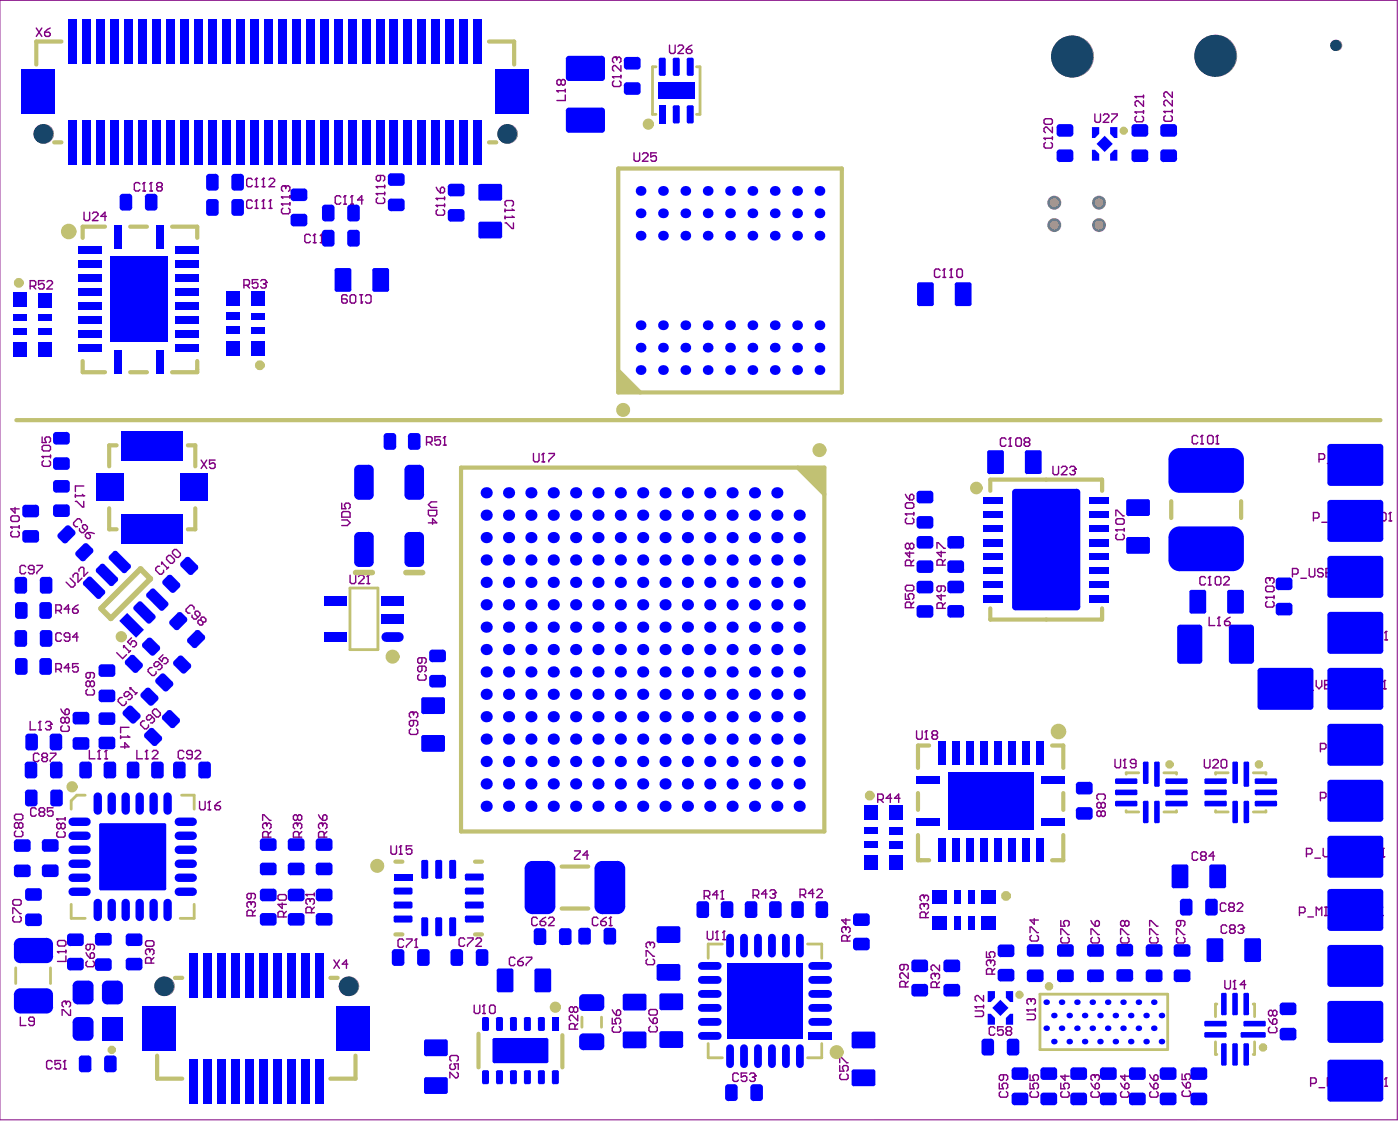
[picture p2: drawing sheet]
<svg xmlns="http://www.w3.org/2000/svg" width="167mm" height="133mm" viewBox="0 0 167 133" stroke-linecap="round" stroke-linejoin="round" font-family="sans-serif">
<g fill="none" stroke="#810081" stroke-width=".17">
<path d="M4.3 3.3l.7 1M5 3.3l-.7 1M5.3 3.8h.5l.2 .2v.2l-.2 .1h-.3l-.2-.1zM6 3.3l-.4 .2-.3 .3M66.2 10.8h.1M66.2 10.8h1M66.2 10.8l.2 .1M66.7 9.6l.2-.1h.2l.1 .1v.4l-.1 .1h-.2l-.2-.1M66.7 9.6l-.1-.1h-.2l-.2 .1v.4l.2 .1h.2l.1-.1M66.7 9.6v.4M67.2 11.3v.6h-1M67.2 10.6v.3"/>
<path d="M72.9 9.1h.1M72.9 9.1h.9M72.9 9.1l.1 .2M73 9.6l-.1 .2v.3l.1 .2h.7l.1-.2v-.3l-.1-.2M73.2 6.8h.1M73.2 6.8h-.2l-.1 .2v.3l.1 .2M73.2 6.8l.1 .2M73.3 7l.2-.2h.2l.1 .2v.3l-.1 .2M73.3 7v.1M73.8 7.8v.7l-.6-.7h-.2l-.1 .2v.3l.1 .2M73.8 9v.3M75.4 18.2v.8l.2 .2h.3l.2-.2v-.8"/>
<path d="M76.4 18.3l.2-.1h.3l.2 .1v.2l-.7 .7h.7M78.1 18.2h-.7v.5l.3-.2h.2l.2 .2v.3l-.2 .2h-.3l-.2-.2M79.6 5.4v.8l.2 .2h.3l.2-.2v-.8M80.6 5.5l.2-.1h.3l.2 .1v.2l-.7 .7h.7M81.6 5.9h.5l.2 .1v.2l-.2 .2h-.3l-.2-.2zM82.3 5.4l-.3 .1-.4 .4M124.2 16.4h.1M124.2 16.4h1M124.2 16.4l.1 .2M124.3 16.9l-.1 .2v.3l.1 .2h.7l.2-.2v-.3l-.2-.2M124.3 14.1h.7l.2 .2v.3l-.2 .2h-.7l-.1-.2v-.3zM125.2 15.1v.7l-.7-.7h-.2l-.1 .2v.3l.1 .2"/>
<path d="M125.2 16.3v.3M130.2 13.5v.9l.2 .1h.3l.2-.1v-.9M131.2 13.7l.2-.2h.3l.2 .2v.2l-.7 .6h.7M132.2 13.5h.7v.2l-.7 .7v.1M135 13.3h.1M135 11.5h.1M135 13.3h1M135 13.3l.2 .2M135 11.5h1M135 11.5l.2 .1M135.2 13.8l-.2 .2v.3l.2 .2h.6l.2-.2v-.3l-.2-.2M136 12v.6l-.7-.6h-.1l-.2 .1v.4l.2 .1"/>
<path d="M136 11.3v.3M136 13.1v.4M138.4 13.3h.1M138.4 13.3h1M138.4 13.3l.2 .1M138.6 13.8l-.2 .1v.4l.2 .1h.7l.1-.1v-.4l-.1-.1M139.4 10.9v.7l-.6-.7h-.2l-.2 .2v.3l.2 .2M139.4 11.9v.7l-.6-.7h-.2l-.2 .2v.3l.2 .2M139.4 13.1v.3M3.6 34h.5l.2-.1v-.4l-.2-.1h-.5v1M3.9 34l.4 .4M5.2 33.4h-.6v.5l.3-.2h.2l.1 .2v.3l-.1 .2h-.4l-.1-.2"/>
<path d="M5.6 33.5l.1-.1h.4l.1 .1v.2l-.6 .7h.6M10 25.2v.9l.2 .1h.3l.2-.1v-.9M11 25.4l.2-.2h.3l.2 .2v.2l-.7 .6h.7M12.7 25.7h-.7l.5-.5v1M16.6 21.9l-.1-.2h-.4l-.1 .2v.6l.1 .2h.4l.1-.2M17 22.7h.3M17.1 21.7h.1M17.1 21.7v1M17.1 21.7l-.1 .2M17.8 22.7h.3M18 21.7h.1M18 21.7v1"/>
<path d="M18 21.7l-.2 .2M18.8 22.2h.3M18.8 22.2l-.2-.2v-.1l.2-.2h.3l.2 .2v.1l-.2 .2M18.8 22.2l-.2 .2v.1l.2 .2h.3l.2-.2v-.1l-.2-.2M29 33.9h.5l.2-.2v-.3l-.2-.2h-.5v1M29.3 33.9l.4 .3M30 21.4l-.2-.2h-.3l-.2 .2v.6l.2 .2h.3l.2-.2M30 23.9l-.2-.1h-.3l-.2 .1v.7l.2 .2h.3l.2-.2M30.3 22.2h.4M30.3 24.8h.4M30.5 21.2h.1M30.5 23.8h.1"/>
<path d="M30.5 21.2v1M30.5 23.8v1M30.5 21.2l-.2 .2M30.5 23.8l-.2 .1M30.7 33.2h-.7v.5l.3-.1h.2l.2 .1v.4l-.2 .1h-.3l-.2-.1M31 33.4l.2-.2h.3l.2 .2v.2M31.2 22.2h.3M31.2 24.8h.3M31.3 21.2h.1M31.3 23.8h.1M31.3 33.7h.2M31.3 21.2v1"/>
<path d="M31.3 23.8v1M31.3 21.2l-.1 .2M31.3 23.8l-.1 .1M31.5 33.7l.2 .2v.2l-.2 .1h-.3l-.2-.1M31.7 33.6h.1M31.7 33.6l-.2 .1M32 21.4l.2-.2h.3l.2 .2v.1l-.7 .7h.7M32 24.8h.3M32.2 23.8h.1M32.2 23.8v1M32.2 23.8l-.2 .1M33.5 24.2h.1"/>
<path d="M33.5 23.4h.1M33.5 24.2h1M33.5 24.2l.1 .2M33.5 23.4h1M33.5 23.4l.1 .2M33.6 24.7l-.1 .2v.3l.1 .2h.7l.2-.2v-.3l-.2-.2M33.8 22.1h.1M33.8 22.1h-.2l-.1 .1v.4l.1 .1M33.8 22.1l.2 .1M34 22.2l.1-.1h.2l.2 .1v.4l-.2 .1M34 22.2v.2M34.5 23.2v.4"/>
<path d="M34.5 24.1v.3M36.9 28l-.1-.2h-.4l-.1 .2v.7l.1 .1h.4l.1-.1M37.3 28.8h.3M37.4 27.8h.1M37.4 27.8v1M37.4 27.8l-.1 .2M38.1 28.8h.3M38.2 27.8h.1M38.2 27.8v1M38.2 27.8l-.1 .2M39.6 27.8h-.7v.5l.3-.1h.2l.2 .1v.4l-.2 .1h-.3l-.2-.1M40.5 23.4l-.1-.1h-.4l-.1 .1v.7l.1 .2h.4l.1-.2"/>
<path d="M40.9 24.3h.3M41 23.3h.1M41 23.3v1M41 23.3l-.1 .1M41.3 35.2l-.2-.2h-.3l-.2 .2v.7l.2 .1h.3l.2-.1v-.2l-.2-.2h-.5M41.6 35.2l.2-.2h.3l.2 .2v.7l-.2 .1h-.3l-.2-.1zM41.7 24.3h.3M41.9 23.3h.1M41.9 23.3v1M41.9 23.3l-.2 .1M42.8 35h.3M43 36h.1"/>
<path d="M43 35v1M43.1 35.9l-.1 .1M43.2 23.8h-.7l.5-.5v1M43.5 35.2l.1-.2h.4l.1 .2v.7l-.1 .1h-.4l-.1-.1M44.8 23h.1M44.8 22.2h.1M44.8 23h1M44.8 23l.1 .2M44.8 22.2h1M44.8 22.2l.1 .1M44.9 23.5l-.1 .2v.3l.1 .2h.7l.2-.2v-.3l-.2-.2M45.3 20.9v.5l-.2 .1h-.2l-.1-.1v-.4l.1-.1h.7l.2 .1v.4l-.2 .1"/>
<path d="M45.8 22v.3M45.8 22.8v.4M51.9 24.4h.1M51.9 23.6h.1M51.9 24.4h1M51.9 24.4l.1 .2M51.9 23.6h1M51.9 23.6l.1 .2M51.9 22.3l.1 .3 .4 .3M52 24.9l-.1 .2v.3l.1 .2h.7l.2-.2v-.3l-.2-.2M52.5 22.3h.2l.2 .1v.4l-.2 .1h-.3v-.5zM52.9 23.4v.4"/>
<path d="M52.9 24.2v.4M60.1 26.5h.1l.7 .7h.2v-.7M60.1 24.8v.4M60.1 25.7v.3M60.1 25h1M60.1 25.8h1M60.2 24.5l-.1-.2v-.3l.1-.2h.7l.2 .2v.3l-.2 .2M60.9 24.8l.2 .2M60.9 25.7l.2 .1M61.1 25h.1M61.1 25.8h.1M111.8 32.1l-.2-.1h-.3l-.2 .1v.7l.2 .2h.3l.2-.2"/>
<path d="M112.1 33h.4M112.3 32h.1M112.3 32v1M112.3 32l-.2 .1M113 33h.3M113.1 32h.1M113.1 32v1M113.1 32l-.1 .1M113.8 32.1l.2-.1h.3l.2 .1v.7l-.2 .2h-.3l-.2-.2zM5 54.3h.1M5 51.9v.7h.5l-.2-.3v-.2l.2-.2h.3l.2 .2v.3l-.2 .2M5 54.3h1"/>
<path d="M5 54.3l.2 .1M5.2 54.8l-.2 .1v.4l.2 .1h.6l.2-.1v-.4l-.2-.1M5.2 52.9h.6l.2 .2v.3l-.2 .2h-.6l-.2-.2v-.3zM6 54.1v.3M9 58.8v.3M9 58.9h1M9 59.6h.1l.7 .7h.2v-.7M9.8 58.8l.2 .1M10 58.9h.1M10 57.8h-1v.6M23.9 54.7l.7 1M24.6 54.7l-.7 1"/>
<path d="M25.6 54.7h-.7v.5l.4-.2h.1l.2 .2v.3l-.2 .2h-.3l-.2-.2M40.6 59.8v.7h.5l-.1-.4v-.1l.1-.2h.4l.1 .2v.3l-.1 .2M50.7 52.6h.5l.2-.2v-.3l-.2-.2h-.5v1M51.1 52.6l.3 .3M51.9 59.6h-.6l-.4 .4 .4 .3h.6M52.4 51.9h-.7v.5l.4-.2h.1l.2 .2v.3l-.2 .2h-.3l-.2-.2M52.7 52.9h.4M52.9 51.9h.1M52.9 51.9v1M52.9 51.9l-.2 .2M63.4 53.9v.8l.2 .2h.3l.2-.2v-.8M64.4 54.9h.4"/>
<path d="M64.6 53.9h.1M64.6 53.9v1M64.6 53.9l-.2 .2M65.3 53.9h.6v.2l-.6 .6v.2M107.7 59.9l.2-.2h.6l.2 .2v.3l-.2 .2h-.6l-.2-.2zM107.7 58.8l.2 .3 .3 .3M108.2 58.9l.2-.1h.1l.2 .1v.3l-.2 .2h-.3zM119.7 52.2l-.2-.2h-.3l-.2 .2v.7l.2 .1h.3l.2-.1M120 53h.3M120.1 52h.1M120.1 52v1M120.1 52l-.1 .2"/>
<path d="M120.8 52.2l.2-.2h.3l.2 .2v.7l-.2 .1h-.3l-.2-.1zM122 52.5l-.2-.1v-.2l.2-.2h.3l.2 .2v.2l-.2 .1M122 52.5l-.2 .2v.2l.2 .1h.3l.2-.1v-.2l-.2-.2M122 52.5h.3M125.2 55.4v.9l.2 .1h.3l.2-.1v-.9M126.2 55.6l.2-.2h.3l.2 .2v.2l-.7 .6h.7M127.2 55.6l.2-.2h.3l.2 .2v.2M127.6 55.9h.1M127.7 55.9l.2 .2v.2l-.2 .1h-.3l-.2-.1M127.9 55.8h.1M127.9 55.8l-.2 .1M142.5 51.9l-.2-.1h-.3l-.2 .1v.7l.2 .2h.3l.2-.2"/>
<path d="M142.8 52.8h.3M143 51.8h.1M143 51.8v1M143 51.8l-.2 .1M143.8 51.8h.3l.2 .1v.7l-.2 .2h-.3l-.2-.2v-.7zM144.6 52.8h.4M144.8 51.8h.1M144.8 51.8v1M144.8 51.8l-.2 .1M156.9 54.6h.5l.1-.2v-.3l-.1-.2h-.5v1M157.9 55.1h.6M158.9 54.6h.5l.1-.2v-.3l-.1-.2h-.5v1"/>
<path d="M159.9 53.9v1l.3-.3 .3 .3v-1M160.9 54.6h.5l.1-.2v-.3l-.1-.2h-.5v1M161.2 54.6l.3 .3M161.9 55.1h.6M162.9 54.4h.6M163.2 54.1v.7M163.9 54.9h.3M164 53.9h.1M164 53.9l-.1 .2M164 53.9v1M1.3 62.6h.1M1.3 61.5l.2-.2h.6l.2 .2v.3l-.2 .2h-.6l-.2-.2z"/>
<path d="M1.3 62.6h1M1.3 62.6l.2 .2M1.5 63.1l-.2 .2v.3l.2 .2h.6l.2-.2v-.3l-.2-.2M1.8 60.3v.7l-.5-.5h1M2.3 62.5v.3M3 67.4l-.1-.2h-.3l-.2 .2v.6l.2 .2h.3l.1-.2M4 67.7h-.5l-.1-.2v-.1l.1-.2h.4l.1 .2v.6l-.1 .2h-.4l-.1-.2M4.4 67.2h.6v.2l-.6 .6v.2M6.6 72.6h.5l.2-.2v-.3l-.2-.2h-.5v1M6.6 79.5h.5l.2-.1v-.4l-.2-.1h-.5v1M7 79.5l.3 .4M7 72.6l.3 .3"/>
<path d="M7.3 75.4l-.2-.2h-.3l-.2 .2v.6l.2 .2h.3l.2-.2M8.3 75.7h-.5l-.2-.2v-.1l.2-.2h.3l.2 .2v.6l-.2 .2h-.3l-.2-.2M8.3 79.4h-.7l.5-.5v1M8.3 72.4h-.7l.5-.5v1M8.3 68.7l.6 .6v.2l-.2 .3h-.2l-.6-.6M8.6 72.4h.5l.2 .2v.1l-.2 .2h-.3l-.2-.2zM8.7 68.6v-.2l.2-.3h.3l.1 .1v1l.4-.5M9.3 78.9h-.7v.5l.4-.2h.1l.2 .2v.3l-.2 .2h-.3l-.2-.2M9.3 75.7h-.7l.5-.5v1M9.3 71.9l-.3 .2-.4 .3M9.4 67.9v-.2l.2-.3h.3l.1 .1v1l.4-.5M9.5 62.8v.3l.2 .2h.2l.5-.5v-.2l-.2-.2h-.3l-.1 .1v.2l.4 .4"/>
<path d="M9.7 62.1v-.2l-.2-.2h-.3l-.4 .4v.3l.2 .2h.2M10.2 63.5l.2-.2 .3 .4v.2l-.1 .1h-.2l-.2-.2zM10.4 63.3h.5l.3 .1M10.7 79.9v.5l-.1 .2h-.2l-.2-.2v-.3l.2-.2h.7l.1 .2v.3l-.1 .2M13.9 77.6l.7 .7 .5-.5M14.7 76.7h.1M14.7 76.7l.7 .8M14.7 76.7v.3M15.5 77.3l-.2 .3M15.6 75.8l-.4 .5 .3 .3 .1-.3 .2-.1h.2l.2 .2v.2l-.2 .3h-.2M18.1 79.3h-.2l-.3 .3v.2l.5 .5h.2l.3-.2v-.3M19 67.3h-.2l-.3 .2v.3l.5 .4h.2l.3-.2v-.2"/>
<path d="M19 78.9l-.3 .3h-.3l-.1-.1v-.2l.3-.3h.2l.5 .5v.2l-.3 .3h-.2M19.2 66.8h.1M19.2 66.8l.7 .7M19.2 66.8v.3M19.4 77.8l-.5 .5 .4 .3 .2-.4h.2l.3 .2v.2l-.3 .3h-.2M19.8 66.2l.2-.2h.3l.4 .5v.2l-.2 .3h-.2l-.5-.5zM20 67.4l-.2 .3M20.7 65.3h.3l.5 .5v.2l-.3 .2h-.2l-.5-.4v-.3zM22.8 73.1v.2l.3 .3h.2l.5-.5v-.2l-.3-.3h-.2l-.1 .2v.2l.3 .3M23.1 72.4v-.2l-.3-.3h-.2l-.5 .5v.2l.3 .3h.2M23.9 73.7v-.2l.1-.2h.3l.2 .3v.2l-.1 .1h-.3M23.9 73.7h-.2l-.2 .1v.3l.3 .2h.2l.1-.1v-.3"/>
<path d="M23.9 73.7l.2 .2M40.6 61.8h.7l.3 .3-.3 .4h-.7M40.8 60.8h.7l.1 .2v.5h-1v-.5zM41.6 68.4v.8l.2 .2h.3l.2-.2v-.8M42.6 68.5l.2-.1h.3l.2 .1v.2l-.7 .7h.7M43.6 69.4h.4M43.8 68.4h.1M43.8 68.4v1M43.8 68.4l-.2 .1M50.2 79.2v.5l-.2 .1h-.1l-.2-.1v-.4l.2-.1h.6l.2 .1v.4l-.2 .1M50.2 78.2v.5l-.2 .1h-.1l-.2-.1v-.4l.2-.1h.6l.2 .1v.4l-.2 .1M50.9 60.6h1v.5l-.1 .2h-.7l-.2-.2z"/>
<path d="M50.9 62.1h1l-.5-.5v.7M107.7 61.1h.1M107.7 69.7l.2-.1h.6l.2 .1v.4l-.2 .1h-.6l-.2-.1zM107.7 70.6v.6h.5l-.2-.3v-.2l.2-.1h.3l.2 .1v.4l-.2 .1M107.7 61.1h1M107.7 61.1l.2 .1M107.9 61.6l-.2 .1v.4l.2 .1h.6l.2-.1v-.4l-.2-.1M108.2 64.7l-.2-.1h-.1l-.2 .1v.4l.2 .1h.1l.2-.1M108.2 64.7l.2-.1h.1l.2 .1v.4l-.2 .1h-.1l-.2-.1M108.2 64.7v.4M108.2 65.6v.6l-.5-.5h1M108.4 67.2v-.5l-.2-.1h-.3l-.2 .1v.5h1"/>
<path d="M108.4 72.2v-.5l-.2-.1h-.3l-.2 .1v.5h1M108.7 60.9v.3M108.7 71.6l-.3 .3M108.7 66.6l-.3 .3M111.4 65.2v-.7h.2l.7 .7h.1M111.9 69.6v.5l-.1 .2h-.2l-.2-.2v-.3l.2-.2h.7l.1 .2v.3l-.1 .2M111.9 70.6v.7l-.5-.5h1M111.9 65.5v.7l-.5-.5h1M112.1 72.3v-.5l-.2-.2h-.3l-.2 .2v.5h1M112.1 67.2v-.5l-.2-.2h-.3l-.2 .2v.5h1M112.4 71.6l-.3 .4M112.4 66.5l-.3 .3"/>
<path d="M132.7 63h.1M132.7 61.3v-.7h.2l.6 .7h.2M132.7 63h1M132.7 63l.2 .1M132.9 63.5l-.2 .1v.4l.2 .1h.6l.2-.1v-.4l-.2-.1M132.9 61.6h.6l.2 .2v.3l-.2 .2h-.6l-.2-.2v-.3zM133.7 62.8v.3M143.4 68.7l-.2-.2h-.3l-.2 .2v.7l.2 .1h.3l.2-.1M143.7 69.5h.3M143.8 73.4v.9h.7M143.9 68.5h.1M143.9 68.5v1"/>
<path d="M143.9 68.5l-.2 .2M144.7 68.5h.3l.2 .2v.7l-.2 .1h-.3l-.2-.1v-.7zM144.8 74.3h.3M145 73.4h.1M145 73.4v.9M145 73.4l-.2 .1M145.5 68.7l.2-.2h.3l.2 .2v.2l-.7 .6h.7M145.6 73.9h.5l.2 .1v.2l-.2 .1h-.3l-.2-.1zM146.3 73.4l-.3 .1-.4 .4M150.5 71h.1M150.5 69.8l.2-.1h.7l.1 .1v.4l-.1 .1h-.7l-.2-.1zM150.5 71h1"/>
<path d="M150.5 71l.2 .2M150.7 71.5l-.2 .2v.3l.2 .2h.7l.1-.2v-.3l-.1-.2M150.9 68.7h.1M150.9 68.7h-.2l-.2 .1v.4l.2 .1M150.9 68.7l.1 .1M151 68.8l.2-.1h.2l.1 .1v.4l-.1 .1M151 68.8v.2M151.5 70.8v.4M153.7 68.2h.5l.2-.1v-.4l-.2-.1h-.5v1M154.7 68.7h.7M155.7 67.6v.8l.2 .2h.3l.2-.2v-.8M156.2 61.6h.5l.2-.2v-.3l-.2-.2h-.5v1"/>
<path d="M157.2 62.1h.7M157.4 67.7l-.2-.1h-.3l-.2 .1v.2l.2 .2h.3l.2 .1v.2l-.2 .2h-.3l-.2-.2M157.7 68.1h.1M157.7 67.6h.5l.2 .1v.2l-.2 .2 .2 .1v.2l-.2 .2h-.5zM157.7 68.1h.5M158.2 61.6h.5l.2-.2v-.3l-.2-.2h-.5v1M158.7 68.7h.7M158.7 75.7h.5l.2-.2v-.3l-.2-.2h-.5v1M159.2 60.9v1l.3-.3 .4 .3v-1M159.7 67.6v.6l.3 .4 .4-.4v-.6M159.7 76.2h.7M160.2 61.6h.5l.2-.2v-.3l-.2-.2h-.5v1"/>
<path d="M160.5 61.6l.4 .3M160.7 68.1h.1M160.7 67.6h.5l.2 .1v.2l-.2 .2 .2 .1v.2l-.2 .2h-.5zM160.7 68.1h.5M160.7 75v.7l.3 .3 .4-.3v-.7M161.2 62.1h.7M161.7 67.6v.8l.2 .2h.3l.2-.2v-.8M161.7 75.5h.1M161.7 75h.5l.2 .2v.2l-.2 .1 .2 .2v.2l-.2 .1h-.5zM161.7 75.5h.5M162.7 76v-.6l.3-.4 .4 .4v.6M162.7 75.5h.7"/>
<path d="M162.9 61.1l-.2-.2h-.3l-.2 .2v.6l.2 .2h.3l.2-.2v-.3h-.4M163.4 67.7l-.2-.1h-.3l-.2 .1v.2l.2 .2h.3l.2 .1v.2l-.2 .2h-.3l-.2-.2M163.7 68.6h.3M163.7 75h.7M163.9 67.6h.1M163.9 67.6v1M163.9 67.6l-.2 .1M163.9 60.9v1l-.7-1v1M164 75v1M164.2 60.9h.5l.2 .2v.6l-.2 .2h-.5zM164.7 76h.3M164.9 75h.1"/>
<path d="M164.9 75v1M164.9 75l-.2 .2M165.2 61.9h.3M165.4 60.9h.1M165.4 60.9l-.2 .2M165.4 60.9v1M1.7 96.9l.2-.1h.7l.1 .1v.4l-.1 .1h-.7l-.2-.1zM1.9 98.8l-.2 .1v.4l.2 .1h.7l.1-.1v-.4l-.1-.1M2.2 97.9l.2-.1h.2l.1 .1v.4l-.1 .1h-.2l-.2-.1M2.2 97.9l-.1-.1h-.2l-.2 .1v.4l.2 .1h.2l.1-.1M2.2 97.9v.4M3.6 85.7v1h.7"/>
<path d="M4.3 96.2l-.2-.2h-.3l-.2 .2v.6l.2 .2h.3l.2-.2M4.6 86.7h.3M4.6 89.7l-.1-.2h-.4l-.1 .2v.7l.1 .1h.4l.1-.1M4.7 85.7h.1M4.7 85.7v1M4.7 85.7l-.1 .2M4.8 96.5l-.2-.2v-.1l.2-.2h.3l.2 .2v.1l-.2 .2M4.8 96.5l-.2 .2v.1l.2 .2h.3l.2-.2v-.1l-.2-.2M4.8 96.5h.3M5.1 90l-.1-.1v-.2l.1-.2h.4l.1 .2v.2l-.1 .1M5.1 90l-.1 .2v.2l.1 .1h.4l.1-.1v-.2l-.1-.2M5.1 90h.4"/>
<path d="M5.4 85.9l.2-.2h.3l.2 .2v.2M5.7 86.2h.2M5.9 86.2l.2 .2v.2l-.2 .1h-.3l-.2-.1M6 89.5h.6v.2l-.6 .7v.1M6.1 86.1h.1M6.1 86.1l-.2 .1M6.3 96h-.7v.5l.4-.2h.1l.2 .2v.3l-.2 .2h-.3l-.2-.2M6.8 97.3h.1M6.8 97.3h.9M6.8 97.3l.1 .2M6.9 98.8l-.1 .2v.3l.1 .2h.7l.1-.2v-.3l-.1-.2M7.2 84.3l.2 .3 .3 .3"/>
<path d="M7.2 98l-.1-.2h-.2l-.1 .2v.3l.1 .2h.2l.1-.2M7.2 98l.2-.2h.2l.1 .2v.3l-.1 .2h-.2l-.2-.2M7.2 98v.3M7.4 86.3l-.2 .1v.4l.2 .1h.7l.1-.1v-.4l-.1-.1M7.7 85.4l-.1-.1h-.2l-.2 .1v.4l.2 .1h.2l.1-.1M7.7 84.4l.2-.1h.2l.1 .1v.4l-.1 .1h-.4zM7.7 85.4l.2-.1h.2l.1 .1v.4l-.1 .1h-.2l-.2-.1M7.7 85.4v.4M7.7 97.2v.3M10.4 81.9l-.2 .2v.3l.2 .2h.7l.1-.2v-.3l-.1-.2M10.6 89.2v1h.7M10.7 81.1l-.1-.2h-.2l-.2 .2v.3l.2 .2h.2l.1-.2"/>
<path d="M10.7 81.1l.2-.2h.2l.1 .2v.3l-.1 .2h-.2l-.2-.2M10.7 81.1v.3M11.6 90.2h.4M11.8 89.2h.1M11.8 89.2v1M11.8 89.2l-.2 .2M12.5 90.2h.3M12.6 89.2h.1M12.6 89.2v1M12.6 89.2l-.1 .2M14.3 87.4v.4M14.3 87.6h1"/>
<path d="M14.3 88.8h1l-.5-.5v.6M14.5 82.9h-.2l-.2 .2v.3l.4 .4h.3l.2-.2v-.2M15.2 87.4l.1 .2M15.3 87.6h.1M15.3 86.4h-1v.7M15.5 81.7h.1M15.5 81.7l.7 .7 .1-.1-.2 .3M15.5 82.4l-.4 .4h-.2l-.1-.1v-.3l.2-.2h.2l.5 .5v.2l-.2 .2h-.3M15.5 81.7v.3M16.3 89.2v1h.6M17.2 85.7h-.2l-.3 .2v.3l.5 .4h.2l.3-.2v-.2M17.3 90.2h.3"/>
<path d="M17.4 89.2h.1M17.4 89.2v1M17.4 89.2l-.1 .2M18.1 89.4l.2-.2h.3l.2 .2v.1l-.7 .7h.7M18.1 85.2l-.3 .4h-.3l-.1-.2v-.2l.3-.2h.2l.5 .4v.3l-.3 .2h-.2M18.4 84.3h.2l.5 .4v.3l-.3 .2h-.2l-.5-.5v-.2zM21.9 89.4l-.2-.2h-.3l-.2 .2v.6l.2 .2h.3l.2-.2M22.9 89.7h-.5l-.2-.2v-.1l.2-.2h.3l.2 .2v.6l-.2 .2h-.3l-.2-.2M23.2 89.4l.2-.2h.3l.2 .2v.1l-.7 .7h.7M23.7 95.2v.9l.2 .1h.3l.2-.1v-.9M24.7 96.2h.4M24.9 95.2h.1"/>
<path d="M24.9 95.2v1M24.9 95.2l-.2 .2M25.6 95.7h.5l.1 .2v.2l-.1 .1h-.4l-.1-.1zM26.2 95.2l-.3 .2-.3 .3M31.2 97.5v-.7h.2l.7 .7h.1M31.6 97.8h.1M31.6 97.8h-.2l-.2 .2v.3l.2 .2M31.6 97.8l.1 .2M31.7 98l.2-.2h.2l.1 .2v.3l-.1 .2M31.7 98v.2M31.9 99.5v-.5l-.2-.2h-.3l-.2 .2v.5h1M32.2 98.8l-.3 .4"/>
<path d="M35.2 97.8h.1M35.2 97.8h-.1l-.2 .2v.3l.2 .2M35.2 97.8l.2 .2M35.4 97l-.2-.2h-.1l-.2 .2v.3l.2 .2h.1l.2-.2M35.4 98l.2-.2h.1l.2 .2v.3l-.2 .2M35.4 97v.3M35.4 98v.2M35.4 97l.2-.2h.1l.2 .2v.3l-.2 .2h-.1l-.2-.2M35.6 99.5v-.5l-.2-.2h-.3l-.2 .2v.5h1M35.9 98.8l-.3 .4M37.9 96.8l.2 .4 .3 .3M38.2 97.8h.1"/>
<path d="M38.2 97.8h-.1l-.2 .2v.3l.2 .2M38.2 97.8l.2 .2M38.4 98l.1-.2h.2l.2 .2v.3l-.2 .2M38.4 97l.1-.2h.2l.2 .2v.3l-.2 .2h-.3zM38.4 98v.2M38.5 99.5v-.5l-.1-.2h-.3l-.2 .2v.5h1M38.9 98.8l-.4 .4M48.9 86.6l-.2 .2v.3l.2 .2h.6l.2-.2v-.3l-.2-.2M49 84.6h.1M49 84.6h-.1l-.2 .2v.3l.2 .2M49 84.6l.2 .2M49.2 85.6v.5l-.2 .2h-.1l-.2-.2v-.3l.2-.2h.6l.2 .2v.3l-.2 .2"/>
<path d="M49.2 84.8l.2-.2h.1l.2 .2v.3l-.2 .2M49.2 84.8v.2M49.9 80.2l-.2 .1v.4l.2 .1h.6l.2-.1v-.4l-.2-.1M104.4 95h.5l.2-.1v-.4l-.2-.1h-.5v1M104.7 95l.4 .4M106.1 94.9h-.7l.5-.5v1M107.1 94.9h-.7l.5-.5v1M109 86.9v.8l.2 .2h.3l.2-.2v-.8M110 87.9h.3M110.2 86.9h.1M110.2 86.9v1M110.2 86.9l-.2 .1"/>
<path d="M111 87.4l-.2 .1v.2l.2 .2h.3l.2-.2v-.2l-.2-.1M111 87.4l-.2-.2v-.2l.2-.1h.3l.2 .1v.2l-.2 .2M111 87.4h.3M130.6 95l-.1-.1v-.4l.1-.1h.7l.2 .1v.4l-.2 .1M131 96.5l-.2-.1h-.2l-.1 .1v.4l.1 .1h.2l.2-.1M131 95.5l.1-.1h.2l.2 .1v.4l-.2 .1h-.2l-.1-.1M131 96.5l.1-.1h.2l.2 .1v.4l-.2 .1h-.2l-.1-.1M131 95.5l-.2-.1h-.2l-.1 .1v.4l.1 .1h.2l.2-.1M131 95.5v.4M131 96.5v.4M132.6 90.3v.8l.2 .1h.3l.2-.1v-.8M133.6 91.2h.3"/>
<path d="M133.8 90.3h.1M133.8 90.3v.9M133.8 90.3l-.2 .1M135.1 90.7h-.5l-.2-.1v-.2l.2-.1h.3l.2 .1v.7l-.2 .1h-.3l-.2-.1M143.2 90.3v.8l.2 .2h.3l.2-.2v-.8M144.2 90.4l.2-.1h.3l.2 .1v.2l-.7 .7h.7M145.2 90.4l.2-.1h.3l.2 .1v.7l-.2 .2h-.3l-.2-.2zM150.4 82.4h.5l.2-.2v-.3l-.2-.2h-.5v1M151.4 82.9h.7M153.1 81.7v1l-.7-1v1M153.4 81.7h.7M153.7 81.7v1"/>
<path d="M154.6 81.5h.5l.1-.1v-.4l-.1-.1h-.5v1M155 81.9l-.1-.2h-.3l-.2 .2v.6l.2 .2h.3l.1-.2M155.4 82.7h.3M155.5 81.7h.1M155.5 81.7v1M155.5 81.7l-.1 .2M155.5 82h.7M156.5 80.9v.6l.4 .4 .3-.4v-.6M157 94.8h.5l.2-.1v-.4l-.2-.1h-.5v1M157 89h.5l.2-.1v-.4l-.2-.1h-.5v1M157.5 81.4h.1M157.5 80.9h.5l.2 .1v.2l-.2 .2 .2 .1v.2l-.2 .2h-.5z"/>
<path d="M157.5 81.4h.5M158 89.5h.7M158 95.3h.7M158.5 81.9v-.7l.4-.3 .3 .3v.7M158.5 81.4h.7M159 88.4v.8l.2 .2h.3l.2-.2v-.8M159 94.2v.8l.2 .2h.3l.2-.2v-.8M159.5 80.9h.7M159.9 80.9v1M160.5 82h.7M160.7 88.5l-.2-.1h-.3l-.2 .1v.2l.2 .2h.3l.2 .1v.2l-.2 .2h-.3l-.2-.2M160.7 94.3l-.2-.1h-.3l-.2 .1v.2l.2 .2h.3l.2 .1v.2l-.2 .2h-.3l-.2-.2"/>
<path d="M161 94.7h.1M161 88.9h.1M161 88.4h.5l.2 .1v.2l-.2 .2 .2 .1v.2l-.2 .2h-.5zM161 94.2h.5l.2 .1v.2l-.2 .2 .2 .1v.2l-.2 .2h-.5zM161 94.7h.5M161 88.9h.5M162 89.5h.7M162 95.3h.7M162.2 81l-.2-.1h-.3l-.2 .1v.7l.2 .2h.3l.2-.2v-.3h-.3M163 94.8h.5l.2-.1v-.4l-.2-.1h-.5v1M163.2 80.9v1l-.7-1v1M163.5 80.9h.5l.2 .1v.7l-.2 .2h-.5z"/>
<path d="M163.7 88.4v1l-.7-1v1M164 95.2h.4M164 89.4h.4M164.2 94.2h.1M164.2 88.4h.1M164.2 88.4v1M164.2 94.2v1M164.2 94.2l-.2 .1M164.2 88.4l-.2 .1M164.5 81.9h.4M164.7 80.9h.1M164.7 80.9v1"/>
<path d="M164.7 80.9l-.2 .1M1.5 108.6v-.7h.2l.7 .7h.1M1.7 108.9l-.2 .2v.3l.2 .2h.7l.1-.2v-.3l-.1-.2M1.7 106.9h.7l.1 .2v.3l-.1 .2h-.7l-.2-.2v-.3zM6.8 113.1h.1M6.8 113.1h1M6.8 113.1l.2 .2M7 111.8h.7l.1 .1v.4l-.1 .1h-.7l-.2-.1v-.4zM7.7 119h.1M7.7 119h-.1l-.2 .2v.3l.2 .2M7.7 119l.2 .2M7.8 113.6v.7h-1"/>
<path d="M7.8 112.9v.4M7.9 119.2l.2-.2h.1l.2 .2v.3l-.2 .2M7.9 119.2v.1M10.2 113.2l.2 .4 .3 .3M10.4 114.2l-.2 .2v.3l.2 .2h.7l.1-.2v-.3l-.1-.2M10.7 112.2v.5l-.1 .2h-.2l-.2-.2v-.3l.2-.2h.7l.1 .2v.3l-.1 .2M10.9 113.2h.2l.1 .2v.3l-.1 .2h-.4v-.5zM17.5 111.8h.6l.2 .2v.3l-.2 .2h-.6l-.2-.2v-.3zM17.6 112.8h.1M17.6 112.8h-.1l-.2 .2v.3l.2 .2M17.6 112.8l.2 .2M17.8 113l.2-.2h.1l.2 .2v.3l-.2 .2"/>
<path d="M17.8 113v.1M18 114.5v-.5l-.2-.2h-.3l-.2 .2v.5h1M18.3 113.8l-.3 .3M29.7 107.2h.1M29.7 107.2h-.2l-.1 .1v.4l.1 .1M29.7 107.2l.2 .1M29.9 106.2v.5l-.2 .2h-.2l-.1-.2v-.3l.1-.2h.7l.2 .2v.3l-.2 .2M29.9 107.3l.1-.1h.2l.2 .1v.4l-.2 .1M29.9 107.3v.2M30 108.8v-.5l-.1-.1h-.4l-.1 .1v.5h1M30.4 108.2l-.4 .3M33.2 106.3h.7l.2 .2v.3l-.2 .2h-.7l-.1-.2v-.3z"/>
<path d="M33.6 107.3v.7l-.5-.5h1M33.7 109v-.5l-.1-.2h-.4l-.1 .2v.5h1M34.1 108.3l-.4 .3M36.4 106.3h.1M36.4 106.3h1M36.4 106.3l.2 .2M36.7 106.8h.1M36.7 106.8h-.1l-.2 .2v.3l.2 .2M36.7 106.8l.2 .2M36.9 107l.2-.2h.1l.2 .2v.3l-.2 .2M36.9 107v.1M37.1 108.5v-.5l-.2-.2h-.3l-.2 .2v.5h1"/>
<path d="M37.4 107.8l-.3 .3M37.4 106.2v.3M39.7 114.1l.7 1M40.4 114.1l-.7 1M41.4 114.6h-.7l.5-.5v1M46.5 100.5v.9l.2 .1h.3l.2-.1v-.9M47.5 101.5h.3M47.7 100.5h.1M47.7 100.5v1M47.7 100.5l-.2 .2M48 111.8l-.2-.2h-.3l-.2 .2v.6l.2 .2h.3l.2-.2M48.3 111.6h.7v.2l-.7 .6v.2"/>
<path d="M49 100.5h-.7v.5l.4-.1h.1l.2 .1v.4l-.2 .1h-.3l-.2-.1M49.3 112.6h.4M49.5 111.6h.1M49.5 111.6v1M49.5 111.6l-.2 .2M55.3 111.6l-.2-.1h-.3l-.2 .1v.7l.2 .2h.3l.2-.2M55.6 111.5h.7v.1l-.7 .7v.2M56.4 119.5v.8l.2 .2h.3l.2-.2v-.8M56.6 111.6l.2-.1h.3l.2 .1v.2l-.7 .7h.7M57.6 119.5h.1M57.6 119.5v1M57.6 119.5l-.2 .1"/>
<path d="M58.4 119.5h.3l.2 .1v.7l-.2 .2h-.3l-.2-.2v-.7zM61.3 113.9l-.2-.1h-.3l-.2 .1v.7l.2 .2h.3l.2-.2M61.6 114.3h.5l.1 .1v.2l-.1 .2h-.4l-.1-.2zM62.2 113.8l-.3 .1-.3 .4M62.6 113.8h.6v.1l-.6 .7v.2M63.9 109.2l-.2-.2h-.3l-.2 .2v.6l.2 .2h.3l.2-.2M64.2 109.5h.5l.2 .2v.1l-.2 .2h-.3l-.2-.2zM64.9 109l-.3 .2-.4 .3M65.2 109.2l.2-.2h.3l.2 .2v.1l-.7 .7h.7M68.2 119.8l-.2-.1h-.1l-.2 .1v.4l.2 .1h.1l.2-.1M68.2 119.8l.2-.1h.1l.2 .1v.4l-.2 .1h-.1l-.2-.1M68.2 119.8v.4"/>
<path d="M68.3 101.1h.7v.2l-.7 .7v.1h.7M70 101.6h-.7l.5-.5v1M71.1 109.2l-.1-.2h-.4l-.1 .2v.6l.1 .2h.4l.1-.2M71.5 109.5h.5l.1 .2v.1l-.1 .2h-.4l-.1-.2zM72.1 109l-.3 .2-.3 .3M72.5 110h.3M72.6 109h.1M72.6 109v1M72.6 109l-.1 .2M76.8 113.7v-.7h.2l.7 .7h.1M77 114l-.2 .2v.3l.2 .2h.7l.1-.2v-.3l-.1-.2M77.2 112h.1"/>
<path d="M77.2 112h-.2l-.2 .2v.3l.2 .2M77.2 112l.1 .2M77.3 120h.7l.2 .1v.4l-.2 .1h-.7l-.1-.1v-.4zM77.3 112.2l.2-.2h.2l.1 .2v.3l-.1 .2M77.3 112.2v.1M83.8 106.5h.5l.1-.1v-.4l-.1-.1h-.5v.9M84.1 106.5l.3 .3M84.1 110.7v.8l.2 .2h.3l.2-.2v-.8M85.1 111.7h.3M85.3 110.7h.1M85.3 110.7v1M85.3 110.7l-.2 .1"/>
<path d="M85.4 106.4h-.6l.4-.5v.9M85.7 106.8h.4M85.9 105.9h.1M85.9 105.9v.9M85.9 105.9l-.2 .1M85.9 111.7h.4M86.1 110.7h.1M86.1 110.7v1M86.1 110.7l-.2 .1M89.6 106.4h.5l.1-.1v-.4l-.1-.1h-.5v.9M89.9 106.4l.3 .3M91.2 106.3h-.6l.5-.5v.9"/>
<path d="M91.6 105.9l.1-.1h.4l.1 .1v.2M91.9 106.3h.2M92.1 106.3l.1 .1v.2l-.1 .1h-.4l-.1-.1M92.2 106.1h.1M92.2 106.1l-.1 .2M95.2 106.4h.5l.1-.2v-.3l-.1-.2h-.5v1M95.5 106.4l.3 .3M96.8 106.2h-.6l.4-.5v1M97.1 105.9l.2-.2h.3l.2 .2v.1l-.7 .7h.7M100.4 110.2h.1M100.4 110.2h-.1l-.2 .1v.4l.2 .1M100.4 110.2l.2 .1"/>
<path d="M100.6 110.3l.2-.1h.1l.2 .1v.4l-.2 .1M100.6 109.2v.6l-.5-.5h1M100.6 110.3v.2M100.8 111.8v-.5l-.2-.1h-.3l-.2 .1v.5h1M101.1 111.2l-.3 .3M107.5 114.6v.5l-.1 .2h-.2l-.2-.2v-.3l.2-.2h.7l.1 .2v.3l-.1 .2M107.7 117.3v-.5l-.2-.2h-.3l-.2 .2v.5h1M108 115.6v.7l-.6-.7h-.2l-.2 .2v.3l.2 .2M108 116.6l-.3 .4M109.8 107.4h.1M109.8 106.4h.1M109.8 106.4h-.2l-.2 .2v.3l.2 .2"/>
<path d="M109.8 107.4h-.2l-.2 .2v.3l.2 .2M109.8 107.4l.1 .2M109.8 106.4l.1 .2M109.9 107.6l.2-.2h.2l.1 .2v.3l-.1 .2M109.9 106.6v.1M109.9 107.6v.1M109.9 106.6l.2-.2h.2l.1 .2v.3l-.1 .2M110.1 109.1v-.5l-.2-.2h-.3l-.2 .2v.5h1M110.4 108.4l-.3 .3M111.1 115.7h.1M111.1 115.7h-.2l-.2 .2v.3l.2 .2M111.1 115.7l.1 .2"/>
<path d="M111.2 115.9l.2-.2h.2l.1 .2v.3l-.1 .2M111.2 115.9v.1M111.4 117.4v-.5l-.2-.2h-.3l-.2 .2v.5h1M111.7 114.7v.7l-.6-.7h-.2l-.2 .2v.3l.2 .2M111.7 116.7l-.3 .3M116 119.6h.1M116 119.6h1M116 119.6l.1 .2M117 118.3v.7l-.7-.7h-.2l-.1 .2v.3l.1 .2M117 119.5v.3M117.3 113.1v.7h.5l-.1-.3v-.2l.1-.2h.4l.1 .2v.3l-.1 .2M117.7 114.1h.1"/>
<path d="M117.7 114.1h-.2l-.2 .2v.3l.2 .2M117.7 114.1l.1 .2M117.8 114.3l.2-.2h.2l.1 .2v.3l-.1 .2M117.8 114.3v.2M118 115.8v-.5l-.2-.2h-.3l-.2 .2v.5h1M118.3 115.1l-.3 .3M122.5 118.7h.1M122.5 118.7h-.2l-.2 .2v.3l.2 .2M122.5 118.7l.1 .2M122.5 110.8v-.6h.2l.6 .6h.2M122.6 118.9l.2-.2h.2l.1 .2v.3l-.1 .2M122.6 118.9v.1"/>
<path d="M122.7 111.2l-.2 .1v.4l.2 .1h.6l.2-.1v-.4l-.2-.1M123 109.2v.6l-.5-.5h1M123.1 119.9v.3M126.2 109.4v.7h.5l-.2-.4v-.1l.2-.2h.3l.2 .2v.3l-.2 .2M126.2 111.1v-.7h.1l.7 .7h.2M126.3 111.4l-.1 .2v.3l.1 .2h.7l.2-.2v-.3l-.2-.2M129.8 111.1v-.7h.1l.7 .7h.2M129.8 109.4l.1 .3 .4 .4M129.9 111.4l-.1 .2v.3l.1 .2h.7l.2-.2v-.3l-.2-.2M130.3 109.6l.1-.2h.2l.2 .2v.3l-.2 .2h-.3zM133.3 111.1v-.7h.1l.7 .7h.2M133.4 111.4l-.1 .2v.3l.1 .2h.7l.2-.2v-.3l-.2-.2"/>
<path d="M133.8 109.6l-.2-.2h-.2l-.1 .2v.3l.1 .2h.2l.2-.2M133.8 109.6l.1-.2h.2l.2 .2v.3l-.2 .2h-.2l-.1-.2M133.8 109.6v.3M136.7 110.1v-.7h.2l.7 .7h.1M136.7 111.1v-.7h.2l.7 .7h.1M136.9 111.4l-.2 .2v.3l.2 .2h.7l.1-.2v-.3l-.1-.2M139.9 111.1v-.7h.2l.7 .7h.1M140.1 111.4l-.2 .2v.3l.2 .2h.7l.1-.2v-.3l-.1-.2M140.4 109.4v.5l-.1 .2h-.2l-.2-.2v-.3l.2-.2h.7l.1 .2v.3l-.1 .2M142.5 101.4l-.2-.2h-.3l-.2 .2v.7l.2 .1h.3l.2-.1M143 101.7l-.2-.1v-.2l.2-.2h.3l.2 .2v.2l-.2 .1M143 101.7l-.2 .2v.2l.2 .1h.3l.2-.1v-.2l-.2-.2"/>
<path d="M143 101.7h.3M144.5 101.7h-.7l.5-.5v1M145.7 116.5v.9l.1 .1h.4l.1-.1v-.9M145.8 107.5l-.2-.2h-.3l-.2 .2v.6l.2 .2h.3l.2-.2M145.9 110.1l-.2-.2h-.3l-.2 .2v.7l.2 .1h.3l.2-.1M146.3 107.8l-.2-.2v-.1l.2-.2h.3l.2 .2v.1l-.2 .2M146.3 107.8l-.2 .2v.1l.2 .2h.3l.2-.2v-.1l-.2-.2M146.3 107.8h.3M146.4 110.4l-.2-.1v-.2l.2-.2h.3l.2 .2v.2l-.2 .1M146.4 110.4l-.2 .2v.2l.2 .1h.3l.2-.1v-.2l-.2-.2M146.4 110.4h.3M146.7 117.5h.3"/>
<path d="M146.8 116.5h.1M146.8 116.5v1M146.8 116.5l-.1 .2M147.1 107.5l.2-.2h.3l.2 .2v.1l-.7 .7h.7M147.2 110.1l.2-.2h.3l.2 .2v.2M147.6 110.4h.1M147.7 110.4l.2 .2v.2l-.2 .1h-.3l-.2-.1M147.9 110.3h.1M147.9 110.3l-.2 .1M148.2 117h-.7l.5-.5v1M154.6 108.5h.5l.1-.2v-.3l-.1-.2h-.5v1M155.4 101.5h.5l.1-.2v-.3l-.1-.2h-.5v1"/>
<path d="M155.5 109h.7M156.4 102h.6M156.5 108.8v-1l.4 .3 .3-.3v1M157.4 100.8v.9l.1 .1h.4l.1-.1v-.9M157.5 107.8h.4M157.5 108.8h.4M157.7 107.8v1M158.9 115.1h.5l.1-.1v-.4l-.1-.1h-.5v1M159 108l-.1-.2h-.4l-.1 .2v.6l.1 .2h.4l.1-.2M159 101l-.1-.2h-.4l-.1 .2v.2l.1 .1h.4l.1 .2v.2l-.1 .1h-.4l-.1-.1M159.4 101.3h.1M159.4 109h.6"/>
<path d="M159.4 100.8h.5l.1 .2v.2l-.1 .1 .1 .2v.2l-.1 .1h-.5zM159.4 101.3h.5M159.9 115.6h.6M160.4 108.3h.1M160.4 108.3h.5M160.4 107.8h.5l.1 .2v.1l-.1 .2 .1 .2v.1l-.1 .2h-.5zM160.4 102h.6M160.9 115.5v-1l.3 .3 .3-.3v1M161.4 107.8h.3M161.4 108.8h.3M161.5 107.8v1M161.9 114.5h.3"/>
<path d="M161.9 115.5h.3M162 101l-.1-.2h-.4l-.1 .2v.7l.1 .1h.4l.1-.1v-.4h-.3M162 114.5v1M162.2 108.3h.7M162.2 108.8v-.7l.3-.3 .4 .3v.7M163 100.8v1l-.6-1v1M163.4 100.8h.5l.1 .2v.7l-.1 .1h-.5zM163.4 114.6l-.2-.1h-.3l-.2 .1v.7l.2 .2h.3l.2-.2M163.7 114.6l.2-.1h.3l.2 .1v.2l-.7 .7h.7M163.9 108l-.2-.2h-.3l-.2 .2v.1l.2 .2h.3l.2 .2v.1l-.2 .2h-.3l-.2-.2M164.2 108.8h.3M164.4 107.8h.1"/>
<path d="M164.4 107.8v1M164.4 107.8l-.2 .2M164.4 101.8h.3M164.5 100.8h.1M164.5 100.8v1M164.5 100.8l-.1 .2M2.4 120.9v1h.7M4.1 121.4h-.5l-.2-.2v-.1l.2-.2h.3l.2 .2v.6l-.2 .2h-.3l-.2-.2M6.2 126.2l-.2-.2h-.3l-.2 .2v.7l.2 .1h.3l.2-.1M7.2 126h-.7v.5l.5-.1 .2 .1v.4l-.2 .1h-.3l-.2-.1M7.5 127h.4M7.7 126h.1"/>
<path d="M7.7 126v1M7.7 126l-.2 .2M8.4 120v.7h-.2l-.6-.7h-.2v.7M53.7 126.1l-.2-.2v-.3l.2-.2h.6l.2 .2v.3l-.2 .2M53.7 126.4l-.2 .2v.3l.2 .2h.3l.2-.2-.2-.5h.5v.7M54.3 127.4l.2 .2v.3l-.2 .2h-.1l-.7-.7v.7M57.4 120.5h.3M68.4 122.3v-.5l-.2-.1h-.3l-.2 .1v.5h1M68.7 120.7v.6l-.7-.6h-.1l-.2 .1v.4l.2 .1M68.7 121.7l-.3 .3M72.8 121v.7h.5l-.1-.4v-.1l.1-.2h.3l.2 .2v.3l-.2 .2M72.8 120l.2 .4 .3 .3"/>
<path d="M73 122l-.2 .2v.3l.2 .2h.6l.2-.2v-.3l-.2-.2M73.5 120h.1l.2 .2v.3l-.2 .2h-.3v-.5zM77.2 121l.1 .3 .4 .3M77.3 122l-.1 .1v.4l.1 .1h.7l.2-.1v-.4l-.2-.1M77.8 121h.2l.2 .1v.4l-.2 .1h-.3v-.5zM87.8 127.7l-.1-.2h-.4l-.1 .2v.7l.1 .1h.4l.1-.1M88.8 127.5h-.6v.5l.3-.1h.2l.1 .1v.4l-.1 .1h-.4l-.1-.1M89.2 127.7l.1-.2h.4l.1 .2v.2M89.5 128h.2M89.7 128l.1 .2v.2l-.1 .1h-.4l-.1-.1M89.8 127.9h.1M89.8 127.9l-.1 .1"/>
<path d="M99.9 126.3v-.7h.1l.7 .7h.2M99.9 126.6v.7h.5l-.2-.3v-.2l.2-.2h.3l.2 .2v.3l-.2 .2M100 127.6l-.1 .2v.3l.1 .2h.7l.2-.2v-.3l-.2-.2M116 120.1h.8l.2 .2v.3l-.2 .2h-.8M118.3 122.2l-.1-.2h-.4l-.1 .2v.7l.1 .1h.4l.1-.1M118.9 128.7v.7h.5l-.2-.5 .2-.2h.3l.2 .2v.3l-.2 .2M119 129.7l-.1 .2v.3l.1 .2h.7l.2-.2v-.3l-.2-.2M119.3 122h-.6v.5l.3-.1h.2l.1 .1v.4l-.1 .1h-.4l-.1-.1M119.4 127.7v.5l-.2 .2h-.2l-.1-.2v-.3l.1-.2h.7l.2 .2v.3l-.2 .2M119.8 122.5l-.1-.1v-.2l.1-.2h.3l.2 .2v.2l-.2 .1M119.8 122.5l-.1 .2v.2l.1 .1h.3l.2-.1v-.2l-.2-.2M119.8 122.5h.3"/>
<path d="M122.1 120h.1M122.1 120h1M122.1 120.5h.9l.1 .2v.3l-.1 .2h-.9M122.1 120l.2 .2M122.5 128.7v.7h.5l-.2-.3v-.2l.2-.2h.3l.2 .2v.3l-.2 .2M122.5 127.7v.7h.5l-.2-.3v-.2l.2-.2h.3l.2 .2v.3l-.2 .2M122.7 129.7l-.2 .2v.3l.2 .2h.6l.2-.2v-.3l-.2-.2M126.2 128.7v.7h.5l-.2-.3v-.2l.2-.2h.3l.2 .2v.3l-.2 .2M126.3 129.7l-.1 .2v.3l.1 .2h.7l.2-.2v-.3l-.2-.2M126.7 127.7v.7l-.5-.5h1M129.8 128.7l.1 .4 .4 .3M129.9 129.7l-.1 .2v.3l.1 .2h.7l.2-.2v-.3l-.2-.2"/>
<path d="M130.1 127.7h.1M130.1 127.7h-.2l-.1 .2v.3l.1 .2M130.1 127.7l.2 .2M130.3 127.9l.1-.2h.2l.2 .2v.3l-.2 .2M130.3 127.9v.2M130.4 128.7h.2l.2 .2v.3l-.2 .2h-.3v-.5zM133.3 128.7l.1 .4 .4 .3M133.4 129.7l-.1 .2v.3l.1 .2h.7l.2-.2v-.3l-.2-.2M133.8 127.7v.7l-.5-.5h1M133.9 128.7h.2l.2 .2v.3l-.2 .2h-.3v-.5zM136.7 128.7l.2 .4 .3 .3M136.7 127.7l.2 .4 .3 .3"/>
<path d="M136.9 129.7l-.2 .2v.3l.2 .2h.7l.1-.2v-.3l-.1-.2M137.4 127.7h.2l.1 .2v.3l-.1 .2h-.4v-.5zM137.4 128.7h.2l.1 .2v.3l-.1 .2h-.4v-.5zM140.6 127.6v.7h.5l-.2-.3v-.2l.2-.2h.3l.2 .2v.3l-.2 .2M140.6 128.6l.2 .4 .3 .3M140.8 129.6l-.2 .2v.3l.2 .2h.6l.2-.2v-.3l-.2-.2M141.3 128.6h.1l.2 .2v.3l-.2 .2h-.3v-.5zM150.9 121.1l.1 .3 .4 .3M151 122.1l-.1 .1v.4l.1 .1h.7l.2-.1v-.4l-.2-.1M151.4 120.2l-.2-.1h-.2l-.1 .1v.4l.1 .1h.2l.2-.1M151.4 120.2l.1-.1h.2l.2 .1v.4l-.2 .1h-.2l-.1-.1M151.4 120.2v.4"/>
<path d="M151.5 121.1h.2l.2 .1v.4l-.2 .1h-.3v-.5zM155.9 128.8h.5l.1-.2v-.3l-.1-.2h-.5v1M156.9 129.3h.6M157.9 129.1v-1l.3 .3 .3-.3v1M158.6 121.6h.5l.2-.1v-.4l-.2-.1h-.5v1M158.9 128.1h.3M158.9 129.1h.3M159 128.1v1M159.6 122.1h.7M160.4 128.3l-.2-.2h-.3l-.2 .2v.6l.2 .2h.3l.2-.2M160.6 122v-1l.3 .3 .4-.3v1M160.7 129.3h.7"/>
<path d="M161.6 121h.3M161.6 122h.3M161.8 121v1M162.4 128.3l-.2-.2h-.3l-.2 .2v.6l.2 .2h.3l.2-.2v-.3h-.4M163.1 121.1l-.2-.1h-.3l-.2 .1v.7l.2 .2h.3l.2-.2M163.4 128.1v1l-.7-1v1M163.4 122h.4M163.6 121h.1M163.6 121v1M163.6 121l-.2 .1M163.7 128.1h.5l.2 .2v.6l-.2 .2h-.5zM164.7 129.1h.3"/>
<path d="M164.9 128.1h.1M164.9 128.1v1M164.9 128.1l-.2 .2"/>
</g>
<path d="M166.2 133.1h-166.2v-133.1h166.2v133.1" fill="none" stroke="#810081" stroke-width=".12"/>
<g fill="#c1c173">
<path d="M94.9 55.6h3.1v3.1z"/>
<path d="M73.5 44l2.6 2.6h-2.6z"/>
</g>
<g fill="none" stroke="#c1c173" stroke-width=".33">
<path d="M78 7.9h-.4v5.7h.4M82.8 7.9h.5v5.7h-.5M41.6 69.9h3.3v7.3h-3.3zM10.1 94.5h-1l-.6 .7v1M21.6 94.5h1.5v1.7M133.9 96.3v.2h1.5M135.4 91.8h-1.5v.2M138.4 91.8h1.5v.2M139.9 96.3v.2h-1.5M144.6 96.3v.2h1.5M146.1 91.8h-1.5v.2M149.1 91.8h1.5v.2"/>
<path d="M150.6 96.3v.2h-1.5M1.9 115v1.9M6 115v1.9M8.5 107.5v1.6h1.6M23.1 107.5v1.6h-1.7M85.9 112.2h-1.7v1.7M96 112.2h1.7v1.7M123.7 118.2h15.2v6.5h-15.2zM144.7 119.3h-.1v1.5M149.1 119.3h.1v1.5M69.2 120.9v1.2M71.5 120.9v1.2"/>
<path d="M84.2 124v1.7h1.7M97.7 124v1.7h-1.7M144.6 123.8v1.5h.1M149.2 123.8v1.5h-.1"/>
</g>
<g fill="none" stroke="#c1c173" stroke-width=".5">
<path d="M6.4 16.9h.9M7.3 4.9h-3v2.8M58.2 16.9h.8M58.2 4.9h3v2.8M12.5 26.9h-2.7v1.4M15.5 26.9h2M20.5 26.9h3v1.4M73.5 20h26.6v26.6h-26.6zM1.9 49.9h162.3M9.8 42.9v1.3h2.7M13.9 52.9h-.9v2.5M15.5 44.2h2"/>
<path d="M22.3 52.9h.9v2.5M23.5 42.9v1.3h-3M54.8 55.6h43.2v43.2h-43.2zM73.5 44l2.6 2.6M94.9 55.6l3.1 3.1M117.8 58.3v-1.3h13.3v1.3M139.3 59.6v2M147.6 59.6v2M13 60.4v2.5h.9M23.2 60.4v2.5h-.9M117.8 72.3v1.3h13.3v-1.3M109.2 99.2v3h1.3"/>
<path d="M109.2 94.3v2M110.5 88.6h-1.3v2.7M125.1 88.6h1.4v2.7M126.5 94.3v2M126.5 99.2v3h-1.4M20.8 116.2h.9M39.3 116.2h.9M47 111.1h.9M47 102.4h.9M56.5 111.1h.8M56.5 102.4h.8M66.8 108h3.2"/>
<path d="M66.8 103h3.2M18.7 125.5v2.7h3M42.3 125.5v2.7h-3M56.9 122.9v4M66.9 123v3.9"/>
<circle cx="133.6" cy="15.5" r=".23"/>
<circle cx="121.2" cy="118.2" r=".23"/>
<circle cx="13.3" cy="124.8" r=".25"/>
</g>
<g fill="none" stroke="#c1c173" stroke-width=".67">
<path d="M16.7 67.6l1.2 1.2-4.7 4.7-1.2-1.2zM42.3 68h2M48.3 68h2"/>
<circle cx="77.1" cy="14.8" r=".33"/>
<circle cx="2.2" cy="33.6" r=".25"/>
<circle cx="30.9" cy="43.4" r=".25"/>
<circle cx="14.4" cy="75.7" r=".33"/>
<circle cx="8.6" cy="93.5" r=".33"/>
<circle cx="103.4" cy="94.6" r=".25"/>
<circle cx="139.1" cy="90.8" r=".17"/>
<circle cx="149.7" cy="90.8" r=".17"/>
<circle cx="66.1" cy="119.7" r=".33"/>
<circle cx="119.7" cy="106.5" r=".25"/>
<circle cx="124.8" cy="117.2" r=".17"/>
<circle cx="150.2" cy="124.5" r=".17"/>
</g>
<g fill="none" stroke="#c1c173" stroke-width="1">
<circle cx="8.2" cy="27.5" r=".42"/>
<circle cx="125.9" cy="86.9" r=".42"/>
</g>
<g fill="none" stroke="#c1c173" stroke-width=".83">
<circle cx="74.1" cy="48.7" r=".42"/>
<circle cx="97.5" cy="53.5" r=".42"/>
<circle cx="116.1" cy="58" r=".33"/>
<circle cx="46.7" cy="78" r=".42"/>
<circle cx="44.9" cy="102.9" r=".42"/>
<circle cx="99.5" cy="125" r=".42"/>
</g>
<g fill="#00f">
<path d="M132.5 17.8h.4v1.3h-.9v-.8z"/>
<path d="M129.9 17.8h.3l.5 .5v.8h-.8z"/>
<path d="M129.9 15.1h.8v.8l-.5 .5h-.3z"/>
<path d="M132 15.1h.9v1.3h-.4l-.5-.5z"/>
<path d="M119 118.8l1 1-1 1-1-1z"/>
<path d="M120.1 120.5h.4v1.3h-.9v-.8z"/>
<path d="M117.5 120.5h.3l.5 .5v.8h-.8z"/>
<path d="M131.4 16.1l.9 1-.9 1-1-1z"/>
<path d="M117.5 117.8h.8v.8l-.5 .5h-.3z"/>
<path d="M119.6 117.8h.9v1.3h-.4l-.5-.5z"/>
</g>
<circle cx="130.7" cy="24.1" r=".83" fill="#818181"/>
<circle cx="130.7" cy="24.1" r=".5" fill="#a7978e"/>
<circle cx="130.7" cy="26.8" r=".83" fill="#818181"/>
<circle cx="130.7" cy="26.8" r=".5" fill="#a7978e"/>
<circle cx="125.4" cy="26.8" r=".83" fill="#818181"/>
<circle cx="125.4" cy="26.8" r=".5" fill="#a7978e"/>
<circle cx="125.4" cy="24.1" r=".83" fill="#818181"/>
<circle cx="125.4" cy="24.1" r=".5" fill="#a7978e"/>
<circle cx="158.9" cy="5.4" r=".67" fill="#818181"/>
<circle cx="158.9" cy="5.4" r=".67" fill="#174569"/>
<circle cx="5.1" cy="15.9" r="1.16" fill="#818181"/>
<circle cx="5.1" cy="15.9" r="1.16" fill="#174569"/>
<circle cx="127.5" cy="6.7" r="2.5" fill="#818181"/>
<circle cx="127.5" cy="6.7" r="2.49" fill="#174569"/>
<circle cx="41.5" cy="117.2" r="1.16" fill="#818181"/>
<circle cx="41.5" cy="117.2" r="1.16" fill="#174569"/>
<circle cx="60.3" cy="15.9" r="1.16" fill="#818181"/>
<circle cx="60.3" cy="15.9" r="1.16" fill="#174569"/>
<circle cx="19.5" cy="117.2" r="1.16" fill="#818181"/>
<circle cx="19.5" cy="117.2" r="1.16" fill="#174569"/>
<circle cx="144.5" cy="6.6" r="2.5" fill="#818181"/>
<circle cx="144.5" cy="6.6" r="2.49" fill="#174569"/>
<g fill="#00f">
<path d="M152.6 119.2h1.2l.4 .3v.8l-.4 .3h-1.2l-.4-.3v-.8z" fill-rule="evenodd"/>
<path d="M152.6 122.2h1.2l.4 .3v.8l-.4 .4h-1.2l-.4-.4v-.8z" fill-rule="evenodd"/>
<path d="M149.2 92.7l.2-.2h2.3l.2 .2v.3l-.2 .2h-2.3l-.2-.2z" fill-rule="evenodd"/>
<path d="M149.2 94l.2-.2h2.3l.2 .2v.3l-.2 .2h-2.3l-.2-.2z" fill-rule="evenodd"/>
<path d="M149.4 95.2h2.3l.2 .1v.4l-.2 .1h-2.3l-.2-.1v-.4z" fill-rule="evenodd"/>
<path d="M152.1 71.6h1.2l.4 .4v.8l-.4 .3h-1.2l-.4-.3v-.8z" fill-rule="evenodd"/>
<path d="M152.1 68.6h1.2l.4 .4v.8l-.4 .3h-1.2l-.4-.3v-.8z" fill-rule="evenodd"/>
<path d="M143.4 121.3h2.3l.2 .2v.3l-.2 .2h-2.3l-.2-.2v-.3z" fill-rule="evenodd"/>
<path d="M143.4 122.7h2.3l.2 .1v.4l-.2 .1h-2.3l-.2-.1v-.4z" fill-rule="evenodd"/>
<path d="M143.7 106.8h.8l.3 .4v1.2l-.3 .4h-.8l-.4-.4v-1.2z" fill-rule="evenodd"/>
<path d="M148.1 95.2h.3l.2 .1v2.4l-.2 .1h-.3l-.2-.1v-2.4z" fill-rule="evenodd"/>
<path d="M146.7 95.2h.4l.1 .1v2.4l-.1 .1h-.4l-.1-.1v-2.4z" fill-rule="evenodd"/>
<path d="M143.4 95.2h2.3l.2 .1v.4l-.2 .1h-2.3l-.1-.1v-.4z" fill-rule="evenodd"/>
<path d="M143.4 93.8h2.3l.2 .2v.3l-.2 .2h-2.3l-.1-.2v-.3z" fill-rule="evenodd"/>
<path d="M143.4 92.5h2.3l.2 .2v.3l-.2 .2h-2.3l-.1-.2v-.3z" fill-rule="evenodd"/>
<path d="M137.9 130.2l.4-.3h1.3l.3 .3v.8l-.3 .4h-1.3l-.4-.4z" fill-rule="evenodd"/>
<path d="M137.9 127.2l.4-.3h1.3l.3 .3v.8l-.3 .3h-1.3l-.4-.3z" fill-rule="evenodd"/>
<path d="M140 115.2h1.2l.4 .4v.7l-.4 .4h-1.2l-.4-.4v-.7z" fill-rule="evenodd"/>
<path d="M139.6 112.6l.4-.4h1.2l.4 .4v.7l-.4 .4h-1.2l-.4-.4z" fill-rule="evenodd"/>
<path d="M136.6 115.2h1.3l.4 .4v.7l-.4 .4h-1.3l-.3-.4v-.7z" fill-rule="evenodd"/>
<path d="M136.3 112.6l.3-.4h1.3l.4 .4v.7l-.4 .4h-1.3l-.3-.4z" fill-rule="evenodd"/>
<path d="M140.7 106.8h.8l.3 .4v1.2l-.3 .4h-.8l-.4-.4v-1.2z" fill-rule="evenodd"/>
<path d="M136.1 95.2h.3l.2 .1v2.4l-.2 .1h-.3l-.2-.1v-2.4z" fill-rule="evenodd"/>
<path d="M137.4 95.2h.4l.1 .1v2.4l-.1 .1h-.4l-.1-.1v-2.4z" fill-rule="evenodd"/>
<path d="M138.8 95.2h2.3l.2 .1v.4l-.2 .1h-2.3l-.2-.1v-.4z" fill-rule="evenodd"/>
<path d="M138.6 94l.2-.2h2.3l.2 .2v.3l-.2 .2h-2.3l-.2-.2z" fill-rule="evenodd"/>
<path d="M138.6 92.7l.2-.2h2.3l.2 .2v.3l-.2 .2h-2.3l-.2-.2z" fill-rule="evenodd"/>
<path d="M138.4 17.8h1.2l.4 .3v.8l-.4 .4h-1.2l-.4-.4v-.8z" fill-rule="evenodd"/>
<path d="M138.4 14.8h1.2l.4 .3v.8l-.4 .3h-1.2l-.4-.3v-.8z" fill-rule="evenodd"/>
<path d="M131.2 126.9h1.2l.4 .3v.8l-.4 .3h-1.2l-.4-.3v-.8z" fill-rule="evenodd"/>
<path d="M131.2 129.9h1.2l.4 .3v.8l-.4 .4h-1.2l-.4-.4v-.8z" fill-rule="evenodd"/>
<path d="M133.2 115.2h1.2l.4 .4v.7l-.4 .4h-1.2l-.4-.4v-.7z" fill-rule="evenodd"/>
<path d="M132.8 112.5l.4-.3h1.2l.4 .3v.8l-.4 .4h-1.2l-.4-.4z" fill-rule="evenodd"/>
<path d="M129.7 115.2h1.2l.4 .4v.7l-.4 .4h-1.2l-.4-.4v-.7z" fill-rule="evenodd"/>
<path d="M129.3 112.6l.4-.4h1.2l.4 .4v.7l-.4 .4h-1.2l-.4-.4z" fill-rule="evenodd"/>
<path d="M132.6 92.7l.2-.2h2.3l.2 .2v.3l-.2 .2h-2.3l-.2-.2z" fill-rule="evenodd"/>
<path d="M132.6 94l.2-.2h2.3l.2 .2v.3l-.2 .2h-2.3l-.2-.2z" fill-rule="evenodd"/>
<path d="M132.8 95.2h2.3l.2 .1v.4l-.2 .1h-2.3l-.2-.1v-.4z" fill-rule="evenodd"/>
<path d="M129.6 69.1h2.3v.8h-2.3z" fill-rule="evenodd"/>
<path d="M129.6 67.4h2.3v.8h-2.3z" fill-rule="evenodd"/>
<path d="M129.6 65.7h2.3v.9h-2.3z" fill-rule="evenodd"/>
<path d="M129.6 62.4h2.3v.8h-2.3z" fill-rule="evenodd"/>
<path d="M129.6 60.7h2.3v.9h-2.3z" fill-rule="evenodd"/>
<path d="M129.6 59.1h2.3v.8h-2.3z" fill-rule="evenodd"/>
<path d="M130.1 18.7h.2v.2h-.2z" fill-rule="evenodd"/>
<path d="M132.5 18.7h.2v.2h-.2z" fill-rule="evenodd"/>
<path d="M132.5 15.3h.2v.2h-.2z" fill-rule="evenodd"/>
<path d="M130.1 15.3h.2v.2h-.2z" fill-rule="evenodd"/>
<path d="M131.3 17h.2v.2h-.2z" fill-rule="evenodd"/>
<path d="M124.1 126.9h1.3l.3 .3v.8l-.3 .3h-1.3l-.4-.3v-.8z" fill-rule="evenodd"/>
<path d="M124.1 129.9h1.3l.3 .3v.8l-.3 .4h-1.3l-.4-.4v-.8z" fill-rule="evenodd"/>
<path d="M126.1 115.2h1.2l.4 .4v.7l-.4 .4h-1.2l-.4-.4v-.7z" fill-rule="evenodd"/>
<path d="M125.7 112.6l.4-.4h1.2l.4 .4v.7l-.4 .4h-1.2l-.4-.4z" fill-rule="evenodd"/>
<path d="M122.5 115.2h1.2l.4 .4v.7l-.4 .4h-1.2l-.4-.4v-.7z" fill-rule="evenodd"/>
<path d="M122.1 112.6l.4-.4h1.2l.4 .4v.7l-.4 .4h-1.2l-.4-.4z" fill-rule="evenodd"/>
<path d="M123.2 99.6h.9v2.8h-.9z" fill-rule="evenodd"/>
<path d="M123.8 92.3h2.8v.9h-2.8z" fill-rule="evenodd"/>
<path d="M123.2 88.1h.9v2.8h-.9z" fill-rule="evenodd"/>
<path d="M125.7 18.1l.3-.3h1.3l.4 .3v.8l-.4 .4h-1.3l-.3-.4z" fill-rule="evenodd"/>
<path d="M125.7 15.1l.3-.3h1.3l.4 .3v.8l-.4 .3h-1.3l-.3-.3z" fill-rule="evenodd"/>
<path d="M117.7 121.4h.2v.2h-.2z" fill-rule="evenodd"/>
<path d="M120.1 121.4h.2v.2h-.2z" fill-rule="evenodd"/>
<path d="M118.9 119.7h.2v.2h-.2z" fill-rule="evenodd"/>
<path d="M120.1 118h.2v.2h-.2z" fill-rule="evenodd"/>
<path d="M117.7 118h.2v.2h-.2z" fill-rule="evenodd"/>
<path d="M118.7 112.6l.3-.3h1.3l.3 .3v.8l-.3 .4h-1.3l-.3-.4z" fill-rule="evenodd"/>
<path d="M118.7 115.5l.3-.4h1.3l.3 .4v.8l-.3 .3h-1.3l-.3-.3z" fill-rule="evenodd"/>
<path d="M116.7 108.8h1.8v1.7h-1.8z" fill-rule="evenodd"/>
<path d="M116.7 105.8h1.8v1.7h-1.8z" fill-rule="evenodd"/>
<path d="M116.5 99.6h1v2.8h-1z" fill-rule="evenodd"/>
<path d="M118.2 99.6h.9v2.8h-.9z" fill-rule="evenodd"/>
<path d="M119.9 99.6h.9v2.8h-.9z" fill-rule="evenodd"/>
<path d="M119.9 88.1h.9v2.8h-.9z" fill-rule="evenodd"/>
<path d="M118.2 88.1h.9v2.8h-.9z" fill-rule="evenodd"/>
<path d="M116.5 88.1h1v2.8h-1z" fill-rule="evenodd"/>
<path d="M117 65.7h2.3v.9h-2.3z" fill-rule="evenodd"/>
<path d="M117 67.4h2.3v.8h-2.3z" fill-rule="evenodd"/>
<path d="M117 69.1h2.3v.8h-2.3z" fill-rule="evenodd"/>
<path d="M117 59.1h2.3v.8h-2.3z" fill-rule="evenodd"/>
<path d="M117 60.7h2.3v.9h-2.3z" fill-rule="evenodd"/>
<path d="M117 62.4h2.3v.8h-2.3z" fill-rule="evenodd"/>
<path d="M117.7 53.5h1.5l.2 .3v2.3l-.2 .2h-1.5l-.3-.2v-2.3z" fill-rule="evenodd"/>
<path d="M112.6 116.9h1.2l.4 .4v.8l-.4 .3h-1.2l-.4-.3v-.8z" fill-rule="evenodd"/>
<path d="M112.6 114h1.2l.4 .4v.8l-.4 .3h-1.2l-.4-.3v-.8z" fill-rule="evenodd"/>
<path d="M110.8 108.8h1.8v1.7h-1.8z" fill-rule="evenodd"/>
<path d="M110.8 105.8h1.8v1.7h-1.8z" fill-rule="evenodd"/>
<path d="M113.4 105.8h.8v1.7h-.8z" fill-rule="evenodd"/>
<path d="M113.4 108.8h.8v1.7h-.8z" fill-rule="evenodd"/>
<path d="M111.5 99.6h1v2.8h-1z" fill-rule="evenodd"/>
<path d="M113.2 99.6h.9v2.8h-.9z" fill-rule="evenodd"/>
<path d="M109 92.3h2.8v.9h-2.8z" fill-rule="evenodd"/>
<path d="M113.2 88.1h.9v2.8h-.9z" fill-rule="evenodd"/>
<path d="M111.5 88.1h1v2.8h-1z" fill-rule="evenodd"/>
<path d="M109.4 71.9h1.2l.4 .4v.7l-.4 .4h-1.2l-.4-.4v-.7z" fill-rule="evenodd"/>
<path d="M113 71.9h1.3l.4 .4v.7l-.4 .4h-1.3l-.3-.4v-.7z" fill-rule="evenodd"/>
<path d="M109.4 69h1.2l.4 .4v.8l-.4 .3h-1.2l-.4-.3v-.8z" fill-rule="evenodd"/>
<path d="M112.7 69.4l.3-.4h1.3l.4 .4v.7l-.4 .4h-1.3l-.3-.4z" fill-rule="evenodd"/>
<path d="M109.4 66.6h1.2l.4 .4v.7l-.4 .4h-1.2l-.4-.4v-.7z" fill-rule="evenodd"/>
<path d="M113 66.6h1.3l.4 .4v.7l-.4 .4h-1.3l-.3-.4v-.7z" fill-rule="evenodd"/>
<path d="M109.4 61.3h1.2l.4 .4v.8l-.4 .3h-1.2l-.4-.3v-.8z" fill-rule="evenodd"/>
<path d="M109.4 58.3h1.2l.4 .4v.7l-.4 .4h-1.2l-.4-.4v-.7z" fill-rule="evenodd"/>
<path d="M109.1 33.8l.2-.2h1.5l.3 .2v2.3l-.3 .3h-1.5l-.2-.3z" fill-rule="evenodd"/>
<path d="M105.8 100h1.6v.8h-1.6z" fill-rule="evenodd"/>
<path d="M102.8 100h1.6v.8h-1.6z" fill-rule="evenodd"/>
<path d="M102.8 101.6h1.6v1.8h-1.6z" fill-rule="evenodd"/>
<path d="M105.8 101.6h1.6v1.8h-1.6z" fill-rule="evenodd"/>
<path d="M102.8 95.7h1.6v1.8h-1.6z" fill-rule="evenodd"/>
<path d="M105.8 95.7h1.6v1.8h-1.6z" fill-rule="evenodd"/>
</g>
<g fill="#00f">
<path d="M153.8 119.2v.3zM153.8 119.2h.2l.2 .3h-.4z"/>
<path d="M152.2 119.5h.4zM152.4 119.2h.2v.3h-.4z"/>
<path d="M152.6 120.3v.3zM152.2 120.3h.4v.3h-.2z"/>
<path d="M153.8 120.3h.4zM153.8 120.3h.4l-.2 .3h-.2z"/>
<path d="M153.8 122.2v.3zM153.8 122.2h.2l.2 .3h-.4z"/>
<path d="M152.2 122.5h.4zM152.4 122.2h.2v.3h-.4z"/>
<path d="M152.6 123.3v.4zM152.2 123.3h.4v.4l-.2-.1z"/>
<path d="M153.8 123.3h.4zM153.8 123.3h.4l-.2 .3-.2 .1z"/>
<path d="M149.2 92.7h.2zM149.3 92.6l.1-.1v.2h-.2z"/>
<path d="M149.4 93v.2zM149.2 93h.2v.2z"/>
<path d="M151.7 93h.2zM151.7 93h.2l-.2 .2z"/>
<path d="M151.7 92.5v.2zM151.7 92.5l.2 .2h-.2z"/>
<path d="M149.2 94h.2zM149.3 93.9l.1-.1v.2h-.2z"/>
<path d="M149.4 94.3v.2zM149.2 94.3h.2v.2z"/>
<path d="M151.7 94.3h.2zM151.7 94.3h.2l-.2 .2z"/>
<path d="M151.7 93.8v.2zM151.7 93.8l.2 .2h-.2z"/>
<path d="M149.2 95.3h.2zM149.3 95.2h.1v.1h-.2z"/>
<path d="M149.4 95.7v.1zM149.2 95.7h.2v.1z"/>
<path d="M151.7 95.7h.2zM151.7 95.7h.2l-.2 .1z"/>
<path d="M151.7 95.2v.1zM151.7 95.2l.2 .1h-.2z"/>
<path d="M153.3 71.6v.4zM153.3 71.6l.4 .2v.2h-.4z"/>
<path d="M151.7 72h.4zM151.9 71.7l.2-.1v.4h-.4z"/>
<path d="M152.1 72.8v.3zM151.7 72.8h.4v.3l-.3-.1z"/>
<path d="M153.3 72.8h.4zM153.3 72.8h.4l-.2 .3h-.2z"/>
<path d="M153.3 68.6v.4zM153.3 68.6l.2 .1 .2 .3h-.4z"/>
<path d="M151.7 69h.4zM151.9 68.7l.2-.1v.4h-.4z"/>
<path d="M152.1 69.8v.3zM151.7 69.8h.4v.3l-.3-.1z"/>
<path d="M153.3 69.8h.4zM153.3 69.8h.4l-.2 .3h-.2z"/>
<path d="M145.7 121.8h.2zM145.7 121.8h.2l-.2 .2z"/>
<path d="M145.7 121.3v.2zM145.7 121.3l.2 .2h-.2z"/>
<path d="M143.2 121.5h.2zM143.3 121.4l.1-.1v.2h-.2z"/>
<path d="M143.4 121.8v.2zM143.2 121.8h.2v.2z"/>
<path d="M145.7 123.2h.2zM145.7 123.2h.2l-.2 .1z"/>
<path d="M145.7 122.7v.1zM145.7 122.7l.2 .1h-.2z"/>
<path d="M143.2 122.8h.2zM143.3 122.7h.1v.1h-.2z"/>
<path d="M143.4 123.2v.1zM143.2 123.2h.2v.1z"/>
<path d="M144.5 108.4h.3zM144.5 108.4h.3l-.1 .4h-.2z"/>
<path d="M144.5 106.8v.4zM144.5 106.8l.2 .1 .1 .3h-.3z"/>
<path d="M143.3 107.2h.4zM143.5 106.9l.2-.1v.4h-.4z"/>
<path d="M143.7 108.4v.4zM143.3 108.4h.4v.4h-.2z"/>
<path d="M148.4 95.2v.1zM148.4 95.2l.2 .1h-.2z"/>
<path d="M147.9 95.3h.2zM148 95.2h.1v.1h-.2z"/>
<path d="M148.1 97.7v.1zM147.9 97.7h.2v.1z"/>
<path d="M148.4 97.7h.2zM148.4 97.7h.2l-.2 .1z"/>
<path d="M147.1 95.2v.1zM147.1 95.2l.1 .1h-.1z"/>
<path d="M146.6 95.3h.1zM146.6 95.2h.1v.1h-.1z"/>
<path d="M146.7 97.7v.1zM146.6 97.7h.1v.1z"/>
<path d="M147.1 97.7h.1zM147.1 97.7h.1l-.1 .1z"/>
<path d="M145.7 95.7h.2zM145.7 95.7h.2l-.2 .1z"/>
<path d="M145.7 95.2v.1zM145.7 95.2l.2 .1h-.2z"/>
<path d="M143.3 95.3h.1zM143.3 95.2h.1v.1h-.1z"/>
<path d="M143.4 95.7v.1zM143.3 95.7h.1v.1z"/>
<path d="M145.7 94.3h.2zM145.7 94.3h.2l-.2 .2z"/>
<path d="M145.7 93.8v.2zM145.7 93.8l.2 .2h-.2z"/>
<path d="M143.3 94h.1zM143.3 93.9l.1-.1v.2h-.1z"/>
<path d="M143.4 94.3v.2zM143.3 94.3h.1v.2z"/>
<path d="M145.7 93h.2zM145.7 93h.2l-.2 .2z"/>
<path d="M145.7 92.5v.2zM145.7 92.5l.2 .2h-.2z"/>
<path d="M143.3 92.7h.1zM143.3 92.6l.1-.1v.2h-.1z"/>
<path d="M143.4 93v.2zM143.3 93h.1v.2z"/>
<path d="M138.3 131v.4zM137.9 131h.4v.4l-.3-.2z"/>
<path d="M139.6 131h.3zM139.6 131h.3l-.2 .3-.1 .1z"/>
<path d="M139.6 129.9v.3zM139.6 129.9h.1l.2 .3h-.3z"/>
<path d="M137.9 130.2h.4zM138 130l.3-.1v.3h-.4z"/>
<path d="M138.3 128v.3zM137.9 128h.4v.3l-.3-.1z"/>
<path d="M139.6 128h.3zM139.6 128h.3l-.2 .3h-.1z"/>
<path d="M139.6 126.9v.3zM139.6 126.9h.1l.2 .3h-.3z"/>
<path d="M137.9 127.2h.4zM138 127l.3-.1v.3h-.4z"/>
<path d="M140 116.3v.4zM139.6 116.3h.4v.4h-.2z"/>
<path d="M141.2 116.3h.4zM141.2 116.3h.4l-.2 .4h-.2z"/>
<path d="M141.2 115.2v.4zM141.2 115.2l.2 .1 .2 .3h-.4z"/>
<path d="M139.6 115.6h.4zM139.8 115.3l.2-.1v.4h-.4z"/>
<path d="M140 113.3v.4zM139.6 113.3h.4v.4h-.2z"/>
<path d="M141.2 113.3h.4zM141.2 113.3h.4l-.2 .4h-.2z"/>
<path d="M141.2 112.2v.4zM141.2 112.2l.2 .1 .2 .3h-.4z"/>
<path d="M139.6 112.6h.4zM139.8 112.3l.2-.1v.4h-.4z"/>
<path d="M136.6 116.3v.4zM136.3 116.3h.3v.4h-.1z"/>
<path d="M137.9 116.3h.4zM137.9 116.3h.4l-.2 .4h-.2z"/>
<path d="M137.9 115.2v.4zM137.9 115.2l.2 .1 .2 .3h-.4z"/>
<path d="M136.3 115.6h.3zM136.5 115.3l.1-.1v.4h-.3z"/>
<path d="M136.6 113.3v.4zM136.3 113.3h.3v.4h-.1z"/>
<path d="M137.9 113.3h.4zM137.9 113.3h.4l-.2 .4h-.2z"/>
<path d="M137.9 112.2v.4zM137.9 112.2l.2 .1 .2 .3h-.4z"/>
<path d="M136.3 112.6h.3zM136.5 112.3l.1-.1v.4h-.3z"/>
<path d="M141.5 108.4h.3zM141.5 108.4h.3l-.2 .4h-.1z"/>
<path d="M141.5 106.8v.4zM141.5 106.8l.1 .1 .2 .3h-.3z"/>
<path d="M140.3 107.2h.4zM140.5 106.9l.2-.1v.4h-.4z"/>
<path d="M140.7 108.4v.4zM140.3 108.4h.4v.4l-.3-.2z"/>
<path d="M136.4 95.2v.1zM136.4 95.2l.2 .1h-.2z"/>
<path d="M135.9 95.3h.2zM136 95.2h.1v.1h-.2z"/>
<path d="M136.1 97.7v.1zM135.9 97.7h.2v.1z"/>
<path d="M136.4 97.7h.2zM136.4 97.7h.2l-.2 .1z"/>
<path d="M137.8 95.2v.1zM137.8 95.2l.1 .1h-.1z"/>
<path d="M137.3 95.3h.1zM137.3 95.2h.1v.1h-.1z"/>
<path d="M137.4 97.7v.1zM137.3 97.7h.1v.1z"/>
<path d="M137.8 97.7h.1zM137.8 97.7h.1l-.1 .1z"/>
<path d="M138.6 95.3h.2zM138.6 95.2h.2v.1h-.2z"/>
<path d="M138.8 95.7v.1zM138.6 95.7h.2v.1z"/>
<path d="M141.1 95.7h.2zM141.1 95.7h.2l-.2 .1z"/>
<path d="M141.1 95.2v.1zM141.1 95.2l.2 .1h-.2z"/>
<path d="M138.6 94h.2zM138.6 93.9l.2-.1v.2h-.2z"/>
<path d="M138.8 94.3v.2zM138.6 94.3h.2v.2z"/>
<path d="M141.1 94.3h.2zM141.1 94.3h.2l-.2 .2z"/>
<path d="M141.1 93.8v.2zM141.1 93.8l.2 .2h-.2z"/>
<path d="M138.6 92.7h.2zM138.6 92.6l.2-.1v.2h-.2z"/>
<path d="M138.8 93v.2zM138.6 93h.2v.2z"/>
<path d="M141.1 93h.2zM141.1 93h.2l-.2 .2z"/>
<path d="M141.1 92.5v.2zM141.1 92.5l.2 .2h-.2z"/>
<path d="M139.6 17.8v.3zM139.6 17.8l.3 .1 .1 .2h-.4z"/>
<path d="M138 18.1h.4zM138.2 17.8h.2v.3h-.4z"/>
<path d="M138.4 18.9v.4zM138 18.9h.4v.4l-.2-.1z"/>
<path d="M139.6 18.9h.4zM139.6 18.9h.4l-.2 .3-.2 .1z"/>
<path d="M139.6 14.8v.3zM139.6 14.8h.2l.2 .3h-.4z"/>
<path d="M138 15.1h.4zM138.2 14.8h.2v.3h-.4z"/>
<path d="M138.4 15.9v.3zM138 15.9h.4v.3l-.4-.1z"/>
<path d="M139.6 15.9h.4zM139.6 15.9h.4l-.2 .3h-.2z"/>
<path d="M132.4 126.9v.3zM132.4 126.9h.2l.2 .3h-.4z"/>
<path d="M130.8 127.2h.4zM131 126.9h.2v.3h-.4z"/>
<path d="M131.2 128v.3zM130.8 128h.4v.3h-.2z"/>
<path d="M132.4 128h.4zM132.4 128h.4l-.2 .3h-.2z"/>
<path d="M132.4 129.9v.3zM132.4 129.9h.2l.2 .3h-.4z"/>
<path d="M130.8 130.2h.4zM131 129.9h.2v.3h-.4z"/>
<path d="M131.2 131v.4zM130.8 131h.4v.4l-.2-.1z"/>
<path d="M132.4 131h.4zM132.4 131h.4l-.2 .3-.2 .1z"/>
<path d="M133.2 116.3v.4zM132.8 116.3h.4v.4l-.2-.1z"/>
<path d="M134.4 116.3h.4zM134.4 116.3h.4l-.2 .3-.2 .1z"/>
<path d="M134.4 115.2v.4zM134.4 115.2h.2l.2 .4h-.4z"/>
<path d="M132.8 115.6h.4zM133 115.2h.2v.4h-.4z"/>
<path d="M133.2 113.3v.4zM132.8 113.3h.4v.4l-.2-.1z"/>
<path d="M134.4 113.3h.4zM134.4 113.3h.4l-.2 .3-.2 .1z"/>
<path d="M134.4 112.2v.3zM134.4 112.2h.2l.2 .3h-.4z"/>
<path d="M132.8 112.5h.4zM133 112.2h.2v.3h-.4z"/>
<path d="M129.7 116.3v.4zM129.3 116.3h.4v.4h-.2z"/>
<path d="M130.9 116.3h.4zM130.9 116.3h.4l-.2 .4h-.2z"/>
<path d="M130.9 115.2v.4zM130.9 115.2l.2 .1 .2 .3h-.4z"/>
<path d="M129.3 115.6h.4zM129.5 115.3l.2-.1v.4h-.4z"/>
<path d="M129.7 113.3v.4zM129.3 113.3h.4v.4h-.2z"/>
<path d="M130.9 113.3h.4zM130.9 113.3h.4l-.2 .4h-.2z"/>
<path d="M130.9 112.2v.4zM130.9 112.2l.2 .1 .2 .3h-.4z"/>
<path d="M129.3 112.6h.4zM129.5 112.3l.2-.1v.4h-.4z"/>
<path d="M135.1 93h.2zM135.1 93h.2l-.2 .2z"/>
<path d="M135.1 92.5v.2zM135.1 92.5l.2 .2h-.2z"/>
<path d="M132.6 92.7h.2zM132.7 92.6l.1-.1v.2h-.2z"/>
<path d="M132.8 93v.2zM132.6 93h.2v.2z"/>
<path d="M135.1 94.3h.2zM135.1 94.3h.2l-.2 .2z"/>
<path d="M135.1 93.8v.2zM135.1 93.8l.2 .2h-.2z"/>
<path d="M132.6 94h.2zM132.7 93.9l.1-.1v.2h-.2z"/>
<path d="M132.8 94.3v.2zM132.6 94.3h.2v.2z"/>
<path d="M135.1 95.7h.2zM135.1 95.7h.2l-.2 .1z"/>
<path d="M135.1 95.2v.1zM135.1 95.2l.2 .1h-.2z"/>
<path d="M132.6 95.3h.2zM132.7 95.2h.1v.1h-.2z"/>
<path d="M132.8 95.7v.1zM132.6 95.7h.2v.1z"/>
<path d="M125.4 126.9v.3zM125.4 126.9h.1l.2 .3h-.3z"/>
<path d="M123.7 127.2h.4zM123.9 126.9h.2v.3h-.4z"/>
<path d="M124.1 128v.3zM123.7 128h.4v.3h-.2z"/>
<path d="M125.4 128h.3zM125.4 128h.3l-.2 .3h-.1z"/>
<path d="M125.4 129.9v.3zM125.4 129.9h.1l.2 .3h-.3z"/>
<path d="M123.7 130.2h.4zM123.9 129.9h.2v.3h-.4z"/>
<path d="M124.1 131v.4zM123.7 131h.4v.4l-.2-.1z"/>
<path d="M125.4 131h.3zM125.4 131h.3l-.2 .3-.1 .1z"/>
<path d="M126.1 116.3v.4zM125.7 116.3h.4v.4h-.2z"/>
<path d="M127.3 116.3h.4zM127.3 116.3h.4v.2l-.4 .2z"/>
<path d="M127.3 115.2v.4zM127.3 115.2l.4 .2v.2h-.4z"/>
<path d="M125.7 115.6h.4zM125.9 115.3l.2-.1v.4h-.4z"/>
<path d="M126.1 113.3v.4zM125.7 113.3h.4v.4h-.2z"/>
<path d="M127.3 113.3h.4zM127.3 113.3h.4v.2l-.4 .2z"/>
<path d="M127.3 112.2v.4zM127.3 112.2l.4 .2v.2h-.4z"/>
<path d="M125.7 112.6h.4zM125.9 112.3l.2-.1v.4h-.4z"/>
<path d="M122.5 116.3v.4zM122.1 116.3h.4v.4h-.2z"/>
<path d="M123.7 116.3h.4zM123.7 116.3h.4l-.2 .4h-.2z"/>
<path d="M123.7 115.2v.4zM123.7 115.2l.2 .1 .2 .3h-.4z"/>
<path d="M122.1 115.6h.4zM122.3 115.3l.2-.1v.4h-.4z"/>
<path d="M122.5 113.3v.4zM122.1 113.3h.4v.4h-.2z"/>
<path d="M123.7 113.3h.4zM123.7 113.3h.4l-.2 .4h-.2z"/>
<path d="M123.7 112.2v.4zM123.7 112.2l.2 .1 .2 .3h-.4z"/>
<path d="M122.1 112.6h.4zM122.3 112.3l.2-.1v.4h-.4z"/>
<path d="M127.3 17.8v.3zM127.3 17.8l.3 .1 .1 .2h-.4z"/>
<path d="M125.7 18.1h.3zM125.7 17.9l.3-.1v.3h-.3z"/>
<path d="M126 18.9v.4zM125.7 18.9h.3v.4l-.3-.2z"/>
<path d="M127.3 18.9h.4zM127.3 18.9h.4l-.1 .2-.3 .2z"/>
<path d="M127.3 14.8v.3zM127.3 14.8l.3 .1 .1 .2h-.4z"/>
<path d="M125.7 15.1h.3zM125.7 14.9l.3-.1v.3h-.3z"/>
<path d="M126 15.9v.3zM125.7 15.9h.3v.3l-.3-.1z"/>
<path d="M127.3 15.9h.4zM127.3 15.9h.4l-.1 .2-.3 .1z"/>
<path d="M120.3 112.3v.3zM120.3 112.3l.3 .1v.2h-.3z"/>
<path d="M118.7 112.6h.3zM118.7 112.4l.3-.1v.3h-.3z"/>
<path d="M119 113.4v.4zM118.7 113.4h.3v.4l-.3-.2z"/>
<path d="M120.3 113.4h.3zM120.3 113.4h.3v.2l-.3 .2z"/>
<path d="M120.3 115.1v.4zM120.3 115.1l.3 .2v.2h-.3z"/>
<path d="M118.7 115.5h.3zM118.7 115.3l.3-.2v.4h-.3z"/>
<path d="M119 116.3v.3zM118.7 116.3h.3v.3l-.3-.1z"/>
<path d="M120.3 116.3h.3zM120.3 116.3h.3v.2l-.3 .1z"/>
<path d="M117.4 53.8h.3zM117.5 53.6l.2-.1v.3h-.3z"/>
<path d="M117.7 56.1v.2zM117.4 56.1h.3v.2h-.2z"/>
<path d="M119.2 56.1h.2zM119.2 56.1h.2l-.1 .2h-.1z"/>
<path d="M119.2 53.5v.3zM119.2 53.5l.1 .1 .1 .2h-.2z"/>
<path d="M112.6 118.1v.3zM112.2 118.1h.4v.3h-.2z"/>
<path d="M113.8 118.1h.4zM113.8 118.1h.4l-.2 .3h-.2z"/>
<path d="M113.8 116.9v.4zM113.8 116.9l.2 .1 .2 .3h-.4z"/>
<path d="M112.2 117.3h.4zM112.4 117l.2-.1v.4h-.4z"/>
<path d="M112.6 115.2v.3zM112.2 115.2h.4v.3h-.2z"/>
<path d="M113.8 115.2h.4zM113.8 115.2h.4l-.2 .3h-.2z"/>
<path d="M113.8 114v.4zM113.8 114l.2 .1 .2 .3h-.4z"/>
<path d="M112.2 114.4h.4zM112.4 114.1l.2-.1v.4h-.4z"/>
<path d="M109.4 73v.4zM109 73h.4v.4h-.2z"/>
<path d="M110.6 73h.4zM110.6 73h.4l-.2 .4h-.2z"/>
<path d="M110.6 71.9v.4zM110.6 71.9l.2 .1 .2 .3h-.4z"/>
<path d="M109 72.3h.4zM109.2 72l.2-.1v.4h-.4z"/>
<path d="M113 73v.4zM112.7 73h.3v.4h-.1z"/>
<path d="M114.3 73h.4zM114.3 73h.4l-.2 .4h-.2z"/>
<path d="M114.3 71.9v.4zM114.3 71.9l.2 .1 .2 .3h-.4z"/>
<path d="M112.7 72.3h.3zM112.9 72l.1-.1v.4h-.3z"/>
<path d="M109.4 70.2v.3zM109 70.2h.4v.3l-.3-.2z"/>
<path d="M110.6 70.2h.4zM110.6 70.2h.4l-.2 .3h-.2z"/>
<path d="M110.6 69v.4zM110.6 69l.2 .1 .2 .3h-.4z"/>
<path d="M109 69.4h.4zM109.2 69.1l.2-.1v.4h-.4z"/>
<path d="M113 70.1v.4zM112.7 70.1h.3v.4l-.3-.2z"/>
<path d="M114.3 70.1h.4zM114.3 70.1h.4l-.2 .4h-.2z"/>
<path d="M114.3 69v.4zM114.3 69l.2 .1 .2 .3h-.4z"/>
<path d="M112.7 69.4h.3zM112.9 69.1l.1-.1v.4h-.3z"/>
<path d="M109.4 67.7v.4zM109 67.7h.4v.4l-.3-.2z"/>
<path d="M110.6 67.7h.4zM110.6 67.7h.4l-.2 .3-.2 .1z"/>
<path d="M110.6 66.6v.4zM110.6 66.6l.2 .1 .2 .3h-.4z"/>
<path d="M109 67h.4zM109.2 66.7l.2-.1v.4h-.4z"/>
<path d="M113 67.7v.4zM112.7 67.7h.3v.4l-.3-.2z"/>
<path d="M114.3 67.7h.4zM114.3 67.7h.4l-.2 .3-.2 .1z"/>
<path d="M114.3 66.6v.4zM114.3 66.6l.2 .1 .2 .3h-.4z"/>
<path d="M112.7 67h.3zM112.9 66.7l.1-.1v.4h-.3z"/>
<path d="M110.6 61.3v.4zM110.6 61.3l.2 .1 .2 .3h-.4z"/>
<path d="M109 61.7h.4zM109.2 61.4l.2-.1v.4h-.4z"/>
<path d="M109.4 62.5v.3zM109 62.5h.4v.3h-.2z"/>
<path d="M110.6 62.5h.4zM110.6 62.5h.4l-.2 .3h-.2z"/>
<path d="M110.6 58.3v.4zM110.6 58.3l.4 .2v.2h-.4z"/>
<path d="M109 58.7h.4zM109.2 58.4l.2-.1v.4h-.4z"/>
<path d="M109.4 59.4v.4zM109 59.4h.4v.4h-.2z"/>
<path d="M110.6 59.4h.4zM110.6 59.4h.4l-.2 .4h-.2z"/>
<path d="M110.8 36.1h.3zM110.8 36.1h.3l-.1 .2-.2 .1z"/>
<path d="M110.8 33.6v.2zM110.8 33.6h.2l.1 .2h-.3z"/>
<path d="M109.1 33.8h.2zM109.1 33.6h.2v.2h-.2z"/>
<path d="M109.3 36.1v.3zM109.1 36.1h.2v.3l-.2-.1z"/>
<circle cx="138.1" cy="123.8" r=".33"/>
<circle cx="136.3" cy="123.8" r=".33"/>
<circle cx="137.2" cy="122.2" r=".33"/>
<circle cx="138.1" cy="120.7" r=".33"/>
<circle cx="136.3" cy="120.7" r=".33"/>
<circle cx="134.5" cy="123.8" r=".33"/>
<circle cx="132.7" cy="123.8" r=".33"/>
<circle cx="130.8" cy="123.8" r=".33"/>
<circle cx="133.6" cy="122.2" r=".33"/>
<circle cx="131.7" cy="122.2" r=".33"/>
<circle cx="129.9" cy="122.2" r=".33"/>
<circle cx="134.5" cy="120.7" r=".33"/>
<circle cx="132.7" cy="120.7" r=".33"/>
<circle cx="130.8" cy="120.7" r=".33"/>
<circle cx="127.2" cy="123.8" r=".33"/>
<circle cx="125.3" cy="123.8" r=".33"/>
<circle cx="128.1" cy="122.2" r=".33"/>
<circle cx="126.3" cy="122.2" r=".33"/>
<circle cx="124.4" cy="122.2" r=".33"/>
<circle cx="127.2" cy="120.7" r=".33"/>
<circle cx="125.3" cy="120.7" r=".33"/>
</g>
<path d="M96.6 119.8h1.9M96.6 121.5h1.9" fill="none" stroke="#00f" stroke-width=".93"/>
<path d="M96.1 122.6h2.9v1h-2.9z" fill-rule="evenodd" fill="#00f"/>
<path d="M96.6 114.8h1.9M96.6 116.5h1.9" fill="none" stroke="#00f" stroke-width=".93"/>
<g fill="#00f">
<path d="M97 107.5l.4-.4h.7l.4 .4v1.2l-.4 .4h-.7l-.4-.4z" fill-rule="evenodd"/>
<path d="M89.6 128.9h.8l.3 .3v1.3l-.3 .4h-.8l-.4-.4v-1.3z" fill-rule="evenodd"/>
<path d="M91.8 107.1h.8l.4 .4v1.2l-.4 .4h-.8l-.3-.4v-1.2z" fill-rule="evenodd"/>
<path d="M88.6 107.5l.4-.4h.7l.4 .4v1.2l-.4 .4h-.7l-.4-.4z" fill-rule="evenodd"/>
<path d="M86.6 128.9h.8l.3 .3v1.3l-.3 .4h-.8l-.4-.4v-1.3z" fill-rule="evenodd"/>
</g>
<g fill="#00f">
<path d="M98.1 108.7h.4zM98.1 108.7h.4l-.2 .4h-.2z"/>
<path d="M98.1 107.1v.4zM98.1 107.1l.2 .1 .2 .3h-.4z"/>
<path d="M97 107.5h.4zM97 107.3l.4-.2v.4h-.4z"/>
<path d="M97.4 108.7v.4zM97 108.7h.4v.4l-.4-.2z"/>
<path d="M89.2 129.2h.4zM89.4 128.9h.2v.3h-.4z"/>
<path d="M89.6 130.5v.4zM89.2 130.5h.4v.4l-.2-.1z"/>
<path d="M90.4 130.5h.3zM90.4 130.5h.3v.2l-.3 .2z"/>
<path d="M90.4 128.9v.3zM90.4 128.9h.2l.1 .3h-.3z"/>
<path d="M91.5 107.5h.3zM91.7 107.2l.1-.1v.4h-.3z"/>
<path d="M91.8 108.7v.4zM91.5 108.7h.3v.4h-.1z"/>
<path d="M92.6 108.7h.4zM92.6 108.7h.4l-.2 .4h-.2z"/>
<path d="M92.6 107.1v.4zM92.6 107.1l.2 .1 .2 .3h-.4z"/>
<path d="M88.6 107.5h.4zM88.6 107.3l.4-.2v.4h-.4z"/>
<path d="M89 108.7v.4zM88.6 108.7h.4v.4l-.4-.2z"/>
<path d="M89.7 108.7h.4zM89.7 108.7h.4l-.2 .4h-.2z"/>
<path d="M89.7 107.1v.4zM89.7 107.1l.2 .1 .2 .3h-.4z"/>
<path d="M86.2 129.2h.4zM86.4 128.9h.2v.3h-.4z"/>
<path d="M86.6 130.5v.4zM86.2 130.5h.4v.4l-.2-.1z"/>
<path d="M87.4 130.5h.3zM87.4 130.5h.3l-.1 .3-.2 .1z"/>
<path d="M87.4 128.9v.3zM87.4 128.9h.2l.1 .3h-.3z"/>
<circle cx="97.5" cy="38.7" r=".58"/>
<circle cx="97.5" cy="41.3" r=".58"/>
<circle cx="97.5" cy="25.4" r=".58"/>
<circle cx="97.5" cy="28" r=".58"/>
<circle cx="97.5" cy="22.7" r=".58"/>
<circle cx="89.7" cy="95.8" r=".67"/>
<circle cx="89.7" cy="93.2" r=".67"/>
<circle cx="92.4" cy="95.8" r=".67"/>
<circle cx="92.4" cy="93.2" r=".67"/>
<circle cx="89.7" cy="90.5" r=".67"/>
<circle cx="89.7" cy="87.8" r=".67"/>
<circle cx="92.4" cy="90.5" r=".67"/>
<circle cx="92.4" cy="87.8" r=".67"/>
<circle cx="89.7" cy="82.5" r=".67"/>
<circle cx="89.7" cy="79.9" r=".67"/>
<circle cx="92.4" cy="82.5" r=".67"/>
<circle cx="92.4" cy="79.9" r=".67"/>
<circle cx="89.7" cy="77.2" r=".67"/>
<circle cx="89.7" cy="74.5" r=".67"/>
<circle cx="92.4" cy="77.2" r=".67"/>
<circle cx="92.4" cy="74.5" r=".67"/>
<circle cx="89.7" cy="69.2" r=".67"/>
<circle cx="89.7" cy="66.6" r=".67"/>
<circle cx="92.4" cy="69.2" r=".67"/>
<circle cx="92.4" cy="66.6" r=".67"/>
<circle cx="89.7" cy="61.2" r=".67"/>
<circle cx="92.4" cy="61.2" r=".67"/>
<circle cx="92.1" cy="38.7" r=".58"/>
<circle cx="92.1" cy="41.3" r=".58"/>
<circle cx="89.5" cy="38.7" r=".58"/>
<circle cx="89.5" cy="41.3" r=".58"/>
<circle cx="92.1" cy="25.4" r=".58"/>
<circle cx="92.1" cy="28" r=".58"/>
<circle cx="89.5" cy="25.4" r=".58"/>
<circle cx="89.5" cy="28" r=".58"/>
<circle cx="92.1" cy="22.7" r=".58"/>
<circle cx="89.5" cy="22.7" r=".58"/>
</g>
<path d="M83.5 119.8h1.9M83.5 116.5h1.9M83.5 114.8h1.9M83.5 123.1h1.9M83.5 121.5h1.9" fill="none" stroke="#00f" stroke-width=".93"/>
<g fill="#00f">
<path d="M86.1 107.1h.8l.3 .4v1.2l-.3 .4h-.8l-.4-.4v-1.2z" fill-rule="evenodd"/>
<path d="M83.2 107.1h.8l.3 .4v1.2l-.3 .4h-.8l-.4-.4v-1.2z" fill-rule="evenodd"/>
<path d="M81.7 12.7l.2-.2h.4l.2 .2v1.8l-.2 .2h-.4l-.2-.2z" fill-rule="evenodd"/>
<path d="M81.7 7.1l.2-.2h.4l.2 .2v1.7l-.2 .2h-.4l-.2-.2z" fill-rule="evenodd"/>
<path d="M78.1 114.8l.2-.2h2.4l.2 .2v1.5l-.2 .3h-2.4l-.2-.3z" fill-rule="evenodd"/>
<path d="M80 12.7l.2-.2h.4l.2 .2v1.8l-.2 .2h-.4l-.2-.2z" fill-rule="evenodd"/>
<path d="M78.4 12.5h.8v2.2h-.8z" fill-rule="evenodd"/>
<path d="M80 7.1l.2-.2h.4l.2 .2v1.7l-.2 .2h-.4l-.2-.2z" fill-rule="evenodd"/>
<path d="M78.6 6.9h.4l.2 .2v1.7l-.2 .2h-.4l-.2-.2v-1.7z" fill-rule="evenodd"/>
<path d="M69.4 122.8h2l.5 .5v1l-.5 .5h-2l-.5-.5v-1z" fill-rule="evenodd"/>
<path d="M65.8 127.2h.5l.2 .2v1.2l-.2 .3h-.5l-.2-.3v-1.2z" fill-rule="evenodd"/>
<path d="M64.2 127.2h.4l.2 .2v1.2l-.2 .3h-.4l-.2-.3v-1.2z" fill-rule="evenodd"/>
<path d="M62.3 127.4l.2-.2h.4l.2 .2v1.2l-.2 .3h-.4l-.2-.3z" fill-rule="evenodd"/>
<path d="M62.3 121.1l.2-.2h.4l.2 .2v1.2l-.2 .2h-.4l-.2-.2z" fill-rule="evenodd"/>
<path d="M64.2 120.9h.4l.2 .2v1.2l-.2 .2h-.4l-.2-.2v-1.2z" fill-rule="evenodd"/>
<path d="M65.6 120.9h.9v1.6h-.9z" fill-rule="evenodd"/>
<path d="M63.6 115.4l.2-.3h1.5l.3 .3v2.3l-.3 .2h-1.5l-.2-.2z" fill-rule="evenodd"/>
<path d="M59 127.4l.2-.2h.4l.2 .2v1.2l-.2 .3h-.4l-.2-.3z" fill-rule="evenodd"/>
<path d="M57.5 127.2h.5l.2 .2v1.2l-.2 .3h-.5l-.2-.3v-1.2z" fill-rule="evenodd"/>
<path d="M57.5 120.9h.5l.2 .2v1.2l-.2 .2h-.5l-.2-.2v-1.2z" fill-rule="evenodd"/>
<path d="M59 121.1l.2-.2h.4l.2 .2v1.2l-.2 .2h-.4l-.2-.2z" fill-rule="evenodd"/>
<path d="M57 112.8h.7l.4 .4v1.2l-.4 .4h-.7l-.4-.4v-1.2z" fill-rule="evenodd"/>
<path d="M55.3 109l.2-.2h1.8l.2 .2v.4l-.2 .2h-1.8l-.2-.2z" fill-rule="evenodd"/>
<path d="M55.5 107.1h1.8l.2 .3v.4l-.2 .2h-1.8l-.2-.2v-.4z" fill-rule="evenodd"/>
<path d="M55.3 105.7l.2-.2h1.8l.2 .2v.4l-.2 .2h-1.8l-.2-.2z" fill-rule="evenodd"/>
<path d="M55.3 104l.2-.2h1.8l.2 .2v.4l-.2 .3h-1.8l-.2-.3z" fill-rule="evenodd"/>
<path d="M57.1 26.3h2.4l.2 .3v1.5l-.2 .2h-2.4l-.2-.2v-1.5z" fill-rule="evenodd"/>
<path d="M50.7 128h2.3l.3 .3v1.5l-.3 .2h-2.3l-.3-.2v-1.5z" fill-rule="evenodd"/>
<path d="M50 112.8h.7l.4 .4v1.2l-.4 .4h-.7l-.4-.4v-1.2z" fill-rule="evenodd"/>
<path d="M50.3 109h.4l.2 .2v1.9l-.2 .2h-.4l-.2-.2v-1.9z" fill-rule="evenodd"/>
<path d="M52 109h.4l.2 .2v1.9l-.2 .2h-.4l-.2-.2v-1.9z" fill-rule="evenodd"/>
<path d="M52 102.2h.4l.2 .2v1.8l-.2 .2h-.4l-.2-.2v-1.8z" fill-rule="evenodd"/>
<path d="M50.3 102.2h.4l.2 .2v1.8l-.2 .2h-.4l-.2-.2v-1.8z" fill-rule="evenodd"/>
<path d="M50.3 87.4h2.4l.2 .2v1.5l-.2 .3h-2.4l-.2-.3v-1.5z" fill-rule="evenodd"/>
<path d="M51 80.6l.4-.4h1.3l.3 .4v.7l-.3 .4h-1.3l-.4-.4z" fill-rule="evenodd"/>
<path d="M48.9 51.5h.7l.4 .3v1.3l-.4 .4h-.7l-.4-.4v-1.3z" fill-rule="evenodd"/>
<path d="M46 51.5h.8l.3 .3v1.3l-.3 .4h-.8l-.4-.4v-1.3z" fill-rule="evenodd"/>
<path d="M44.5 31.9h1.5l.3 .2v2.3l-.3 .3h-1.5l-.2-.3v-2.3z" fill-rule="evenodd"/>
<path d="M41.7 27.3h.7l.4 .4v1.2l-.4 .4h-.7l-.4-.4v-1.2z" fill-rule="evenodd"/>
<path d="M41.7 24.3h.7l.4 .4v1.2l-.4 .4h-.7l-.4-.4v-1.2z" fill-rule="evenodd"/>
<path d="M37.5 125.8h1v5.4h-1z" fill-rule="evenodd"/>
<path d="M35.8 125.8h1v5.4h-1z" fill-rule="evenodd"/>
<path d="M37.9 108.5h1.3l.3 .4v.7l-.3 .4h-1.3l-.3-.4v-.7z" fill-rule="evenodd"/>
<path d="M37.9 105.6h1.3l.3 .4v.7l-.3 .4h-1.3l-.3-.4v-.7z" fill-rule="evenodd"/>
<path d="M37.9 102.5h1.3l.3 .4v.7l-.3 .4h-1.3l-.3-.4v-.7z" fill-rule="evenodd"/>
<path d="M37.9 99.6h1.3l.3 .4v.8l-.3 .3h-1.3l-.3-.3v-.8z" fill-rule="evenodd"/>
<path d="M38.7 27.3h.7l.4 .4v1.2l-.4 .4h-.7l-.4-.4v-1.2z" fill-rule="evenodd"/>
<path d="M38.7 24.3h.7l.4 .4v1.2l-.4 .4h-.7l-.4-.4v-1.2z" fill-rule="evenodd"/>
<path d="M34.9 25.4h1.3l.4 .4v.7l-.4 .4h-1.3l-.3-.4v-.7z" fill-rule="evenodd"/>
<path d="M32.5 125.8h1v5.4h-1z" fill-rule="evenodd"/>
<path d="M30.8 125.8h1v5.4h-1z" fill-rule="evenodd"/>
<path d="M29.2 125.8h1v5.4h-1z" fill-rule="evenodd"/>
<path d="M31.3 105.6h1.2l.4 .4v.7l-.4 .4h-1.2l-.4-.4v-.7z" fill-rule="evenodd"/>
<path d="M31.3 108.5h1.2l.4 .4v.7l-.4 .4h-1.2l-.4-.4v-.7z" fill-rule="evenodd"/>
<path d="M31.3 99.6h1.2l.4 .4v.8l-.4 .3h-1.2l-.4-.3v-.8z" fill-rule="evenodd"/>
<path d="M31.3 102.5h1.2l.4 .4v.7l-.4 .4h-1.2l-.4-.4v-.7z" fill-rule="evenodd"/>
<path d="M29.9 40.5h1.7v1.8h-1.7z" fill-rule="evenodd"/>
<path d="M29.9 38.8h1.7v.9h-1.7z" fill-rule="evenodd"/>
<path d="M29.9 34.6h1.7v1.7h-1.7z" fill-rule="evenodd"/>
<path d="M25.8 125.8h1v5.4h-1z" fill-rule="evenodd"/>
<path d="M24.2 125.8h1v5.4h-1z" fill-rule="evenodd"/>
<path d="M22.5 125.8h1v5.4h-1z" fill-rule="evenodd"/>
<path d="M23.2 75h.6l.5 .5v.5l-.9 .9h-.5l-.5-.5v-.5z" fill-rule="evenodd"/>
<path d="M22.1 66.3h.5l.9 .9v.5l-.6 .5h-.5l-.9-.9v-.5z" fill-rule="evenodd"/>
<path d="M20.8 39.3h2.8v.9h-2.8z" fill-rule="evenodd"/>
<path d="M20.8 40.9h2.8v1h-2.8z" fill-rule="evenodd"/>
<path d="M20.8 31h2.8v.9h-2.8z" fill-rule="evenodd"/>
<path d="M20.8 32.6h2.8v1h-2.8z" fill-rule="evenodd"/>
<path d="M20.8 34.3h2.8v.9h-2.8z" fill-rule="evenodd"/>
<path d="M20.8 36h2.8v.9h-2.8z" fill-rule="evenodd"/>
<path d="M20.8 29.3h2.8v.9h-2.8z" fill-rule="evenodd"/>
<path d="M24.9 20.7h.7l.4 .3v1.3l-.4 .4h-.7l-.4-.4v-1.3z" fill-rule="evenodd"/>
<path d="M15.3 113.8h1.3l.3 .4v.8l-.3 .3h-1.3l-.4-.3v-.8z" fill-rule="evenodd"/>
</g>
<g fill="#00f">
<path d="M85.7 107.5h.4zM85.9 107.2l.2-.1v.4h-.4z"/>
<path d="M86.1 108.7v.4zM85.7 108.7h.4v.4h-.2z"/>
<path d="M86.9 108.7h.3zM86.9 108.7h.3l-.2 .4h-.1z"/>
<path d="M86.9 107.1v.4zM86.9 107.1l.1 .1 .2 .3h-.3z"/>
<path d="M82.8 107.5h.4zM83 107.2l.2-.1v.4h-.4z"/>
<path d="M83.2 108.7v.4zM82.8 108.7h.4v.4h-.2z"/>
<path d="M84 108.7h.3zM84 108.7h.3l-.2 .4h-.1z"/>
<path d="M84 107.1v.4zM84 107.1l.1 .1 .2 .3h-.3z"/>
<path d="M81.9 14.5v.2zM81.7 14.5h.2v.2l-.2-.1z"/>
<path d="M82.3 14.5h.2zM82.3 14.5h.2l-.1 .1-.1 .1z"/>
<path d="M82.3 12.5v.2zM82.3 12.5l.1 .1 .1 .1h-.2z"/>
<path d="M81.7 12.7h.2zM81.7 12.6l.2-.1v.2h-.2z"/>
<path d="M81.9 8.8v.2zM81.7 8.8h.2v.2h-.2z"/>
<path d="M82.3 8.8h.2zM82.3 8.8h.2l-.1 .2h-.1z"/>
<path d="M82.3 6.9v.2zM82.3 6.9h.1l.1 .2h-.2z"/>
<path d="M81.7 7.1h.2zM81.7 6.9h.2v.2h-.2z"/>
<path d="M80.7 114.6v.2zM80.7 114.6h.1l.1 .2h-.2z"/>
<path d="M78.1 114.8h.2zM78.2 114.6h.1v.2h-.2z"/>
<path d="M78.3 116.3v.3zM78.1 116.3h.2v.3l-.1-.1z"/>
<path d="M80.7 116.3h.2zM80.7 116.3h.2l-.1 .2-.1 .1z"/>
<path d="M80.2 14.5v.2zM80 14.5h.2v.2l-.1-.1z"/>
<path d="M80.6 14.5h.2zM80.6 14.5h.2v.1l-.2 .1z"/>
<path d="M80.6 12.5v.2zM80.6 12.5l.2 .1v.1h-.2z"/>
<path d="M80 12.7h.2zM80.1 12.6l.1-.1v.2h-.2z"/>
<path d="M80.2 8.8v.2zM80 8.8h.2v.2h-.1z"/>
<path d="M80.6 8.8h.2zM80.6 8.8h.2v.2h-.2z"/>
<path d="M80.6 6.9v.2zM80.6 6.9h.2v.2h-.2z"/>
<path d="M80 7.1h.2zM80.1 6.9h.1v.2h-.2z"/>
<path d="M78.6 8.8v.2zM78.4 8.8h.2v.2h-.2z"/>
<path d="M79 8.8h.2zM79 8.8h.2l-.1 .2h-.1z"/>
<path d="M79 6.9v.2zM79 6.9h.1l.1 .2h-.2z"/>
<path d="M78.4 7.1h.2zM78.4 6.9h.2v.2h-.2z"/>
<path d="M71.4 122.8v.5zM71.4 122.8l.2 .1 .2 .2 .1 .2h-.5z"/>
<path d="M68.9 123.3h.5zM69.1 122.9l.3-.1v.5h-.5v-.2z"/>
<path d="M69.4 124.3v.5zM68.9 124.3h.5v.5l-.3-.1-.2-.1z"/>
<path d="M71.4 124.3h.5zM71.4 124.3h.5l-.1 .3-.2 .1-.2 .1z"/>
<path d="M66.3 128.6h.2zM66.3 128.6h.2l-.1 .2-.1 .1z"/>
<path d="M66.3 127.2v.2zM66.3 127.2l.1 .1 .1 .1h-.2z"/>
<path d="M65.6 127.4h.2zM65.7 127.3l.1-.1v.2h-.2z"/>
<path d="M65.8 128.6v.3zM65.6 128.6h.2v.3l-.1-.1z"/>
<path d="M64.6 128.6h.2zM64.6 128.6h.2l-.1 .2-.1 .1z"/>
<path d="M64.6 127.2v.2zM64.6 127.2l.1 .1 .1 .1h-.2z"/>
<path d="M64 127.4h.2zM64 127.3l.2-.1v.2h-.2z"/>
<path d="M64.2 128.6v.3zM64 128.6h.2v.3l-.2-.1z"/>
<path d="M62.9 128.6h.2zM62.9 128.6h.2v.2l-.2 .1z"/>
<path d="M62.9 127.2v.2zM62.9 127.2l.2 .1v.1h-.2z"/>
<path d="M62.3 127.4h.2zM62.4 127.3l.1-.1v.2h-.2z"/>
<path d="M62.5 128.6v.3zM62.3 128.6h.2v.3l-.1-.1z"/>
<path d="M62.9 122.3h.2zM62.9 122.3h.2v.2h-.2z"/>
<path d="M62.9 120.9v.2zM62.9 120.9h.2v.2h-.2z"/>
<path d="M62.3 121.1h.2zM62.4 120.9h.1v.2h-.2z"/>
<path d="M62.5 122.3v.2zM62.3 122.3h.2v.2h-.1z"/>
<path d="M64.6 122.3h.2zM64.6 122.3h.2l-.1 .2h-.1z"/>
<path d="M64.6 120.9v.2zM64.6 120.9h.1l.1 .2h-.2z"/>
<path d="M64 121.1h.2zM64 120.9h.2v.2h-.2z"/>
<path d="M64.2 122.3v.2zM64 122.3h.2v.2h-.2z"/>
<path d="M63.6 115.4h.2zM63.6 115.2l.2-.1v.3h-.2z"/>
<path d="M63.8 117.7v.2zM63.6 117.7h.2v.2h-.2z"/>
<path d="M65.3 117.7h.3zM65.3 117.7h.3l-.1 .2h-.2z"/>
<path d="M65.3 115.1v.3zM65.3 115.1l.2 .1 .1 .2h-.3z"/>
<path d="M59.6 128.6h.2zM59.6 128.6h.2v.2l-.2 .1z"/>
<path d="M59.6 127.2v.2zM59.6 127.2l.2 .1v.1h-.2z"/>
<path d="M59 127.4h.2zM59.1 127.3l.1-.1v.2h-.2z"/>
<path d="M59.2 128.6v.3zM59 128.6h.2v.3l-.1-.1z"/>
<path d="M58 128.6h.2zM58 128.6h.2l-.1 .2-.1 .1z"/>
<path d="M58 127.2v.2zM58 127.2l.1 .1 .1 .1h-.2z"/>
<path d="M57.3 127.4h.2zM57.4 127.3l.1-.1v.2h-.2z"/>
<path d="M57.5 128.6v.3zM57.3 128.6h.2v.3l-.1-.1z"/>
<path d="M58 122.3h.2zM58 122.3h.2l-.1 .2h-.1z"/>
<path d="M58 120.9v.2zM58 120.9h.1l.1 .2h-.2z"/>
<path d="M57.3 121.1h.2zM57.4 120.9h.1v.2h-.2z"/>
<path d="M57.5 122.3v.2zM57.3 122.3h.2v.2h-.1z"/>
<path d="M59.6 122.3h.2zM59.6 122.3h.2v.2h-.2z"/>
<path d="M59.6 120.9v.2zM59.6 120.9h.2v.2h-.2z"/>
<path d="M59 121.1h.2zM59.1 120.9h.1v.2h-.2z"/>
<path d="M59.2 122.3v.2zM59 122.3h.2v.2h-.1z"/>
<path d="M57.7 114.4h.4zM57.7 114.4h.4l-.1 .2-.3 .2z"/>
<path d="M57.7 112.8v.4zM57.7 112.8l.3 .2 .1 .2h-.4z"/>
<path d="M56.6 113.2h.4zM56.8 112.9l.2-.1v.4h-.4z"/>
<path d="M57 114.4v.4zM56.6 114.4h.4v.4l-.2-.1z"/>
<path d="M55.3 109h.2zM55.4 108.9l.1-.1v.2h-.2z"/>
<path d="M55.5 109.4v.2zM55.3 109.4h.2v.2h-.1z"/>
<path d="M57.3 109.4h.2zM57.3 109.4h.2v.2h-.2z"/>
<path d="M57.3 108.8v.2zM57.3 108.8l.2 .1v.1h-.2z"/>
<path d="M55.3 107.4h.2zM55.4 107.2l.1-.1v.3h-.2z"/>
<path d="M55.5 107.8v.2zM55.3 107.8h.2v.2l-.1-.1z"/>
<path d="M57.3 107.8h.2zM57.3 107.8h.2v.1l-.2 .1z"/>
<path d="M57.3 107.1v.3zM57.3 107.1l.2 .1v.2h-.2z"/>
<path d="M55.3 105.7h.2zM55.4 105.5h.1v.2h-.2z"/>
<path d="M55.5 106.1v.2zM55.3 106.1h.2v.2h-.1z"/>
<path d="M57.3 106.1h.2zM57.3 106.1h.2v.2h-.2z"/>
<path d="M57.3 105.5v.2zM57.3 105.5h.2v.2h-.2z"/>
<path d="M55.3 104h.2zM55.4 103.9l.1-.1v.2h-.2z"/>
<path d="M55.5 104.4v.3zM55.3 104.4h.2v.3l-.1-.1z"/>
<path d="M57.3 104.4h.2zM57.3 104.4h.2v.2l-.2 .1z"/>
<path d="M57.3 103.8v.2zM57.3 103.8l.2 .1v.1h-.2z"/>
<path d="M59.5 26.3v.3zM59.5 26.3l.1 .1 .1 .2h-.2z"/>
<path d="M56.9 26.6h.2zM57 26.4l.1-.1v.3h-.2z"/>
<path d="M57.1 28.1v.2zM56.9 28.1h.2v.2h-.1z"/>
<path d="M59.5 28.1h.2zM59.5 28.1h.2l-.1 .2h-.1z"/>
<path d="M50.7 129.8v.2zM50.4 129.8h.3v.2l-.2-.1z"/>
<path d="M53 129.8h.3zM53 129.8h.3l-.1 .1-.2 .1z"/>
<path d="M53 128v.3zM53 128l.2 .1 .1 .2h-.3z"/>
<path d="M50.4 128.3h.3zM50.5 128.1l.2-.1v.3h-.3z"/>
<path d="M49.6 113.2h.4zM49.8 112.9l.2-.1v.4h-.4z"/>
<path d="M50 114.4v.4zM49.6 114.4h.4v.4l-.2-.1z"/>
<path d="M50.7 114.4h.4zM50.7 114.4h.4l-.2 .3-.2 .1z"/>
<path d="M50.7 112.8v.4zM50.7 112.8l.2 .1 .2 .3h-.4z"/>
<path d="M50.7 109v.2zM50.7 109l.2 .1v.1h-.2z"/>
<path d="M50.1 109.2h.2zM50.2 109.1l.1-.1v.2h-.2z"/>
<path d="M50.3 111.1v.2zM50.1 111.1h.2v.2l-.1-.1z"/>
<path d="M50.7 111.1h.2zM50.7 111.1h.2v.1l-.2 .1z"/>
<path d="M52.4 109v.2zM52.4 109l.1 .1 .1 .1h-.2z"/>
<path d="M51.8 109.2h.2zM51.8 109.1l.2-.1v.2h-.2z"/>
<path d="M52 111.1v.2zM51.8 111.1h.2v.2l-.2-.1z"/>
<path d="M52.4 111.1h.2zM52.4 111.1h.2l-.1 .1-.1 .1z"/>
<path d="M52.4 102.2v.2zM52.4 102.2l.1 .1 .1 .1h-.2z"/>
<path d="M51.8 102.4h.2zM51.8 102.3l.2-.1v.2h-.2z"/>
<path d="M52 104.2v.2zM51.8 104.2h.2v.2h-.2z"/>
<path d="M52.4 104.2h.2zM52.4 104.2h.2l-.1 .2h-.1z"/>
<path d="M50.7 102.2v.2zM50.7 102.2l.2 .1v.1h-.2z"/>
<path d="M50.1 102.4h.2zM50.2 102.3l.1-.1v.2h-.2z"/>
<path d="M50.3 104.2v.2zM50.1 104.2h.2v.2h-.1z"/>
<path d="M50.7 104.2h.2zM50.7 104.2h.2v.2h-.2z"/>
<path d="M52.7 87.4v.2zM52.7 87.4h.2v.2h-.2z"/>
<path d="M50.1 87.6h.2zM50.2 87.4h.1v.2h-.2z"/>
<path d="M50.3 89.1v.3zM50.1 89.1h.2v.3l-.1-.1z"/>
<path d="M52.7 89.1h.2zM52.7 89.1h.2v.2l-.2 .1z"/>
<path d="M51.4 81.3v.4zM51 81.3h.4v.4l-.3-.2z"/>
<path d="M52.7 81.3h.3zM52.7 81.3h.3l-.1 .4h-.2z"/>
<path d="M52.7 80.2v.4zM52.7 80.2l.2 .1 .1 .3h-.3z"/>
<path d="M51 80.6h.4zM51.2 80.3l.2-.1v.4h-.4z"/>
<path d="M48.5 51.8h.4zM48.7 51.5h.2v.3h-.4z"/>
<path d="M48.9 53.1v.4zM48.5 53.1h.4v.4l-.3-.2z"/>
<path d="M49.6 53.1h.4zM49.6 53.1h.4l-.2 .3-.2 .1z"/>
<path d="M49.6 51.5v.3zM49.6 51.5h.2l.2 .3h-.4z"/>
<path d="M45.6 51.8h.4zM45.8 51.5h.2v.3h-.4z"/>
<path d="M46 53.1v.4zM45.6 53.1h.4v.4l-.3-.2z"/>
<path d="M46.8 53.1h.3zM46.8 53.1h.3l-.2 .3-.1 .1z"/>
<path d="M46.8 51.5v.3zM46.8 51.5h.1l.2 .3h-.3z"/>
<path d="M46 34.4h.3zM46 34.4h.3l-.1 .2-.2 .1z"/>
<path d="M46 31.9v.2zM46 31.9h.2l.1 .2h-.3z"/>
<path d="M44.3 32.1h.2zM44.4 31.9h.1v.2h-.2z"/>
<path d="M44.5 34.4v.3zM44.3 34.4h.2v.3l-.1-.1z"/>
<path d="M42.4 28.9h.4zM42.4 28.9h.4l-.2 .4h-.2z"/>
<path d="M42.4 27.3v.4zM42.4 27.3l.2 .1 .2 .3h-.4z"/>
<path d="M41.3 27.7h.4zM41.5 27.4l.2-.1v.4h-.4z"/>
<path d="M41.7 28.9v.4zM41.3 28.9h.4v.4h-.2z"/>
<path d="M41.3 24.7h.4zM41.5 24.4l.2-.1v.4h-.4z"/>
<path d="M41.7 25.9v.4zM41.3 25.9h.4v.4h-.2z"/>
<path d="M42.4 25.9h.4zM42.4 25.9h.4l-.2 .4h-.2z"/>
<path d="M42.4 24.3v.4zM42.4 24.3l.3 .2 .1 .2h-.4z"/>
<path d="M37.9 109.6v.4zM37.6 109.6h.3v.4h-.2z"/>
<path d="M39.2 109.6h.3zM39.2 109.6h.3v.2l-.3 .2z"/>
<path d="M39.2 108.5v.4zM39.2 108.5l.3 .2v.2h-.3z"/>
<path d="M37.6 108.9h.3zM37.7 108.6l.2-.1v.4h-.3z"/>
<path d="M37.9 106.7v.4zM37.6 106.7h.3v.4h-.2z"/>
<path d="M39.2 106.7h.3zM39.2 106.7h.3v.2l-.3 .2z"/>
<path d="M39.2 105.6v.4zM39.2 105.6l.3 .2v.2h-.3z"/>
<path d="M37.6 106h.3zM37.7 105.7l.2-.1v.4h-.3z"/>
<path d="M37.9 103.6v.4zM37.6 103.6h.3v.4h-.2z"/>
<path d="M39.2 103.6h.3zM39.2 103.6h.3v.2l-.3 .2z"/>
<path d="M39.2 102.5v.4zM39.2 102.5l.3 .2v.2h-.3z"/>
<path d="M37.6 102.9h.3zM37.7 102.6l.2-.1v.4h-.3z"/>
<path d="M37.9 100.8v.3zM37.6 100.8h.3v.3h-.2z"/>
<path d="M39.2 100.8h.3zM39.2 100.8h.3v.1l-.3 .2z"/>
<path d="M39.2 99.6v.4zM39.2 99.6l.3 .2v.2h-.3z"/>
<path d="M37.6 100h.3zM37.7 99.7l.2-.1v.4h-.3z"/>
<path d="M39.4 28.9h.4zM39.4 28.9h.4l-.2 .4h-.2z"/>
<path d="M39.4 27.3v.4zM39.4 27.3l.2 .1 .2 .3h-.4z"/>
<path d="M38.3 27.7h.4zM38.5 27.4l.2-.1v.4h-.4z"/>
<path d="M38.7 28.9v.4zM38.3 28.9h.4v.4h-.2z"/>
<path d="M38.3 24.7h.4zM38.5 24.4l.2-.1v.4h-.4z"/>
<path d="M38.7 25.9v.4zM38.3 25.9h.4v.4h-.2z"/>
<path d="M39.4 25.9h.4zM39.4 25.9h.4l-.2 .4h-.2z"/>
<path d="M39.4 24.3v.4zM39.4 24.3l.3 .2 .1 .2h-.4z"/>
<path d="M34.9 26.5v.4zM34.6 26.5h.3v.4l-.3-.2z"/>
<path d="M36.2 26.5h.4zM36.2 26.5h.4l-.2 .4h-.2z"/>
<path d="M36.2 25.4v.4zM36.2 25.4l.2 .1 .2 .3h-.4z"/>
<path d="M34.6 25.8h.3zM34.7 25.5l.2-.1v.4h-.3z"/>
<path d="M32.5 105.6v.4zM32.5 105.6l.3 .2 .1 .2h-.4z"/>
<path d="M30.9 106h.4zM31.1 105.7l.2-.1v.4h-.4z"/>
<path d="M31.3 106.7v.4zM30.9 106.7h.4v.4h-.2z"/>
<path d="M32.5 106.7h.4zM32.5 106.7h.4l-.2 .4h-.2z"/>
<path d="M32.5 108.5v.4zM32.5 108.5l.2 .1 .2 .3h-.4z"/>
<path d="M30.9 108.9h.4zM31.1 108.6l.2-.1v.4h-.4z"/>
<path d="M31.3 109.6v.4zM30.9 109.6h.4v.4h-.2z"/>
<path d="M32.5 109.6h.4zM32.5 109.6h.4l-.2 .4h-.2z"/>
<path d="M32.5 99.6v.4zM32.5 99.6l.3 .2 .1 .2h-.4z"/>
<path d="M30.9 100h.4zM31.1 99.7l.2-.1v.4h-.4z"/>
<path d="M31.3 100.8v.3zM30.9 100.8h.4v.3l-.3-.2z"/>
<path d="M32.5 100.8h.4zM32.5 100.8h.4l-.1 .1-.3 .2z"/>
<path d="M32.5 102.5v.4zM32.5 102.5l.2 .1 .2 .3h-.4z"/>
<path d="M30.9 102.9h.4zM31.1 102.6l.2-.1v.4h-.4z"/>
<path d="M31.3 103.6v.4zM30.9 103.6h.4v.4l-.3-.2z"/>
<path d="M32.5 103.6h.4zM32.5 103.6h.4l-.1 .2-.3 .2z"/>
<path d="M23.1 76.7l.3 .2zM23.1 76.7l.3 .2-.2 .1-.3-.1z"/>
<path d="M24.3 75.5l-.3 .3zM24.3 75.5l.1 .2-.1 .3-.3-.2z"/>
<path d="M23.2 75l.3 .2zM23.2 75l.4-.1 .2 .1-.3 .2z"/>
<path d="M22.4 76.4l.2-.3zM22.4 75.9l.2 .2-.2 .3-.1-.4z"/>
<path d="M21.8 67.1l-.3 .2zM21.5 66.8l.3 .3-.3 .2-.1-.1z"/>
<path d="M22.7 68l.2 .2zM22.7 68l.2 .2-.3 .1-.2-.1z"/>
<path d="M23.5 67.2l-.3 .2zM23.5 67.2l.1 .1-.1 .4-.3-.3z"/>
<path d="M22.1 66.3l.2 .3zM22.1 66.3l.1-.1 .4 .1-.3 .3z"/>
<path d="M25.6 22.3h.4zM25.6 22.3h.4l-.2 .3-.2 .1z"/>
<path d="M25.6 20.7v.3zM25.6 20.7h.2l.2 .3h-.4z"/>
<path d="M24.5 21h.4zM24.7 20.7h.2v.3h-.4z"/>
<path d="M24.9 22.3v.4zM24.5 22.3h.4v.4l-.3-.2z"/>
<path d="M15.3 115v.3zM14.9 115h.4v.3h-.2z"/>
<path d="M16.6 115h.3zM16.6 115h.3l-.1 .3h-.2z"/>
<path d="M16.6 113.8v.4zM16.6 113.8l.3 .2v.2h-.3z"/>
<path d="M14.9 114.2h.4zM15.1 113.9l.2-.1v.4h-.4z"/>
<circle cx="84.4" cy="95.8" r=".67"/>
<circle cx="84.4" cy="93.2" r=".67"/>
<circle cx="87.1" cy="95.8" r=".67"/>
<circle cx="87.1" cy="93.2" r=".67"/>
<circle cx="84.4" cy="90.5" r=".67"/>
<circle cx="84.4" cy="87.8" r=".67"/>
<circle cx="87.1" cy="90.5" r=".67"/>
<circle cx="87.1" cy="87.8" r=".67"/>
<circle cx="84.4" cy="82.5" r=".67"/>
<circle cx="84.4" cy="79.9" r=".67"/>
<circle cx="87.1" cy="82.5" r=".67"/>
<circle cx="87.1" cy="79.9" r=".67"/>
<circle cx="84.4" cy="77.2" r=".67"/>
<circle cx="84.4" cy="74.5" r=".67"/>
<circle cx="87.1" cy="77.2" r=".67"/>
<circle cx="87.1" cy="74.5" r=".67"/>
<circle cx="84.4" cy="69.2" r=".67"/>
<circle cx="84.4" cy="66.6" r=".67"/>
<circle cx="87.1" cy="69.2" r=".67"/>
<circle cx="87.1" cy="66.6" r=".67"/>
<circle cx="84.4" cy="61.2" r=".67"/>
<circle cx="87.1" cy="61.2" r=".67"/>
<circle cx="86.8" cy="38.7" r=".58"/>
<circle cx="86.8" cy="41.3" r=".58"/>
<circle cx="84.2" cy="38.7" r=".58"/>
<circle cx="84.2" cy="41.3" r=".58"/>
<circle cx="86.8" cy="25.4" r=".58"/>
<circle cx="86.8" cy="28" r=".58"/>
<circle cx="84.2" cy="25.4" r=".58"/>
<circle cx="84.2" cy="28" r=".58"/>
<circle cx="86.8" cy="22.7" r=".58"/>
<circle cx="84.2" cy="22.7" r=".58"/>
<circle cx="76.4" cy="95.8" r=".67"/>
<circle cx="76.4" cy="93.2" r=".67"/>
<circle cx="79.1" cy="95.8" r=".67"/>
<circle cx="79.1" cy="93.2" r=".67"/>
<circle cx="76.4" cy="90.5" r=".67"/>
<circle cx="76.4" cy="87.8" r=".67"/>
<circle cx="79.1" cy="90.5" r=".67"/>
<circle cx="79.1" cy="87.8" r=".67"/>
<circle cx="76.4" cy="82.5" r=".67"/>
<circle cx="76.4" cy="79.9" r=".67"/>
<circle cx="79.1" cy="82.5" r=".67"/>
<circle cx="79.1" cy="79.9" r=".67"/>
<circle cx="76.4" cy="77.2" r=".67"/>
<circle cx="76.4" cy="74.5" r=".67"/>
<circle cx="79.1" cy="77.2" r=".67"/>
<circle cx="79.1" cy="74.5" r=".67"/>
<circle cx="76.4" cy="69.2" r=".67"/>
<circle cx="76.4" cy="66.6" r=".67"/>
<circle cx="79.1" cy="69.2" r=".67"/>
<circle cx="79.1" cy="66.6" r=".67"/>
<circle cx="76.4" cy="61.2" r=".67"/>
<circle cx="79.1" cy="61.2" r=".67"/>
<circle cx="78.9" cy="38.7" r=".58"/>
<circle cx="78.9" cy="41.3" r=".58"/>
<circle cx="76.2" cy="38.7" r=".58"/>
<circle cx="76.2" cy="41.3" r=".58"/>
<circle cx="78.9" cy="25.4" r=".58"/>
<circle cx="78.9" cy="28" r=".58"/>
<circle cx="76.2" cy="25.4" r=".58"/>
<circle cx="76.2" cy="28" r=".58"/>
<circle cx="78.9" cy="22.7" r=".58"/>
<circle cx="76.2" cy="22.7" r=".58"/>
<circle cx="71.1" cy="95.8" r=".67"/>
<circle cx="71.1" cy="93.2" r=".67"/>
<circle cx="73.8" cy="95.8" r=".67"/>
<circle cx="73.8" cy="93.2" r=".67"/>
<circle cx="71.1" cy="90.5" r=".67"/>
<circle cx="71.1" cy="87.8" r=".67"/>
<circle cx="73.8" cy="90.5" r=".67"/>
<circle cx="73.8" cy="87.8" r=".67"/>
<circle cx="71.1" cy="82.5" r=".67"/>
<circle cx="71.1" cy="79.9" r=".67"/>
<circle cx="73.8" cy="82.5" r=".67"/>
<circle cx="73.8" cy="79.9" r=".67"/>
<circle cx="71.1" cy="77.2" r=".67"/>
<circle cx="71.1" cy="74.5" r=".67"/>
<circle cx="73.8" cy="77.2" r=".67"/>
<circle cx="73.8" cy="74.5" r=".67"/>
<circle cx="71.1" cy="69.2" r=".67"/>
<circle cx="71.1" cy="66.6" r=".67"/>
<circle cx="73.8" cy="69.2" r=".67"/>
<circle cx="73.8" cy="66.6" r=".67"/>
<circle cx="71.1" cy="61.2" r=".67"/>
<circle cx="73.8" cy="61.2" r=".67"/>
<circle cx="63.1" cy="95.8" r=".67"/>
<circle cx="63.1" cy="93.2" r=".67"/>
<circle cx="65.8" cy="95.8" r=".67"/>
<circle cx="65.8" cy="93.2" r=".67"/>
<circle cx="63.1" cy="90.5" r=".67"/>
<circle cx="63.1" cy="87.8" r=".67"/>
<circle cx="65.8" cy="90.5" r=".67"/>
<circle cx="65.8" cy="87.8" r=".67"/>
<circle cx="63.1" cy="82.5" r=".67"/>
<circle cx="63.1" cy="79.9" r=".67"/>
<circle cx="65.8" cy="82.5" r=".67"/>
<circle cx="65.8" cy="79.9" r=".67"/>
<circle cx="63.1" cy="77.2" r=".67"/>
<circle cx="63.1" cy="74.5" r=".67"/>
<circle cx="65.8" cy="77.2" r=".67"/>
<circle cx="65.8" cy="74.5" r=".67"/>
<circle cx="63.1" cy="69.2" r=".67"/>
<circle cx="63.1" cy="66.6" r=".67"/>
<circle cx="65.8" cy="69.2" r=".67"/>
<circle cx="65.8" cy="66.6" r=".67"/>
<circle cx="63.1" cy="61.2" r=".67"/>
<circle cx="65.8" cy="61.2" r=".67"/>
<circle cx="57.8" cy="95.8" r=".67"/>
<circle cx="57.8" cy="93.2" r=".67"/>
<circle cx="57.8" cy="90.5" r=".67"/>
<circle cx="57.8" cy="87.8" r=".67"/>
<circle cx="57.8" cy="82.5" r=".67"/>
<circle cx="57.8" cy="79.9" r=".67"/>
<circle cx="57.8" cy="77.2" r=".67"/>
<circle cx="57.8" cy="74.5" r=".67"/>
<circle cx="57.8" cy="69.2" r=".67"/>
<circle cx="57.8" cy="66.6" r=".67"/>
<circle cx="57.8" cy="61.2" r=".67"/>
</g>
<path d="M14.9 94.7v1.6M16.6 94.7v1.6M18.3 94.7v1.6M19.9 94.7v1.6M14.9 107.3v1.7M16.6 107.3v1.7M18.3 107.3v1.7M19.9 107.3v1.7" fill="none" stroke="#00f" stroke-width="1"/>
<g fill="#00f">
<path d="M17.2 87.1l.6-.5h.5l.9 .9v.5l-.6 .6h-.5l-.9-.9z" fill-rule="evenodd"/>
<path d="M17.3 81.8h.6l.8 .9v.5l-.5 .6h-.5l-.9-.9v-.5z" fill-rule="evenodd"/>
<path d="M14.2 73.8l.9-.9 2 2-.9 .9z" fill-rule="evenodd"/>
<path d="M18.5 26.8h.9v2.8h-.9z" fill-rule="evenodd"/>
<path d="M9.3 120.9h1.2l.6 .6v1.6l-.6 .6h-1.2l-.7-.6v-1.6z" fill-rule="evenodd"/>
<path d="M8.3 113.8h1.3l.4 .4v.8l-.4 .3h-1.3l-.3-.3v-.8z" fill-rule="evenodd"/>
<path d="M11.7 113.9h1.2l.4 .4v.7l-.4 .4h-1.2l-.4-.4v-.7z" fill-rule="evenodd"/>
</g>
<g fill="#00f">
<path d="M17.2 87.7l.3-.3zM17.2 87.1l.3 .3-.3 .3-.1-.2z"/>
<path d="M18.4 88.3l.2 .3zM18.4 88.3l.2 .3-.1 .1-.4-.1z"/>
<path d="M19.2 87.5l-.3 .3zM19.2 87.5l.1 .2-.1 .3-.3-.2z"/>
<path d="M17.8 86.6l.2 .3zM17.8 86.6l.1-.1 .4 .1-.3 .3z"/>
<path d="M17.1 82.6l-.3 .3zM16.8 82.4l.3 .2-.3 .3-.1-.4z"/>
<path d="M18 83.5l.2 .3zM18 83.5l.2 .3-.3 .1-.2-.1z"/>
<path d="M18.5 83l.2-.3zM18.7 82.7l.1 .2-.1 .3-.2-.2z"/>
<path d="M17.3 81.8l.3 .3zM17.3 81.8l.4-.1 .2 .1-.3 .3z"/>
<path d="M8.6 121.5h.7zM8.8 121.1l.5-.2v.6h-.7z"/>
<path d="M9.3 123.1v.6zM8.6 123.1h.7v.6a.62 .62 0 0 1-.7-.6z"/>
<path d="M10.5 123.1h.6zM10.5 123.1h.6a.62 .62 0 0 1-.6 .6z"/>
<path d="M10.5 120.9v.6zM10.5 120.9a.62 .62 0 0 1 .6 .6h-.6z"/>
<path d="M8.3 115v.3zM8 115h.3v.3h-.1z"/>
<path d="M9.6 115h.4zM9.6 115h.4l-.2 .3h-.2z"/>
<path d="M9.6 113.8v.4zM9.6 113.8l.3 .2 .1 .2h-.4z"/>
<path d="M8 114.2h.3zM8.2 113.9l.1-.1v.4h-.3z"/>
<path d="M11.7 115v.4zM11.3 115h.4v.4l-.4-.2z"/>
<path d="M12.9 115h.4zM12.9 115h.4l-.1 .2-.3 .2z"/>
<path d="M12.9 113.9v.4zM12.9 113.9l.3 .2 .1 .2h-.4z"/>
<path d="M11.3 114.3h.4zM11.5 113.9h.2v.4h-.4z"/>
</g>
<path d="M8.6 99.3h1.7M8.6 97.7h1.7M11.6 94.7v1.6M8.6 106h1.7M8.6 101h1.7M8.6 102.7h1.7M8.6 104.3h1.7M11.6 107.3v1.7" fill="none" stroke="#00f" stroke-width="1"/>
<g fill="#00f">
<path d="M9 87.6h1.3l.3 .4v.7l-.3 .4h-1.3l-.4-.4v-.7z" fill-rule="evenodd"/>
<path d="M9.3 40.9h2.9v1h-2.9z" fill-rule="evenodd"/>
<path d="M9.3 39.3h2.9v.9h-2.9z" fill-rule="evenodd"/>
<path d="M9.3 36h2.9v.9h-2.9z" fill-rule="evenodd"/>
<path d="M9.3 34.3h2.9v.9h-2.9z" fill-rule="evenodd"/>
<path d="M9.3 32.6h2.9v1h-2.9z" fill-rule="evenodd"/>
<path d="M9.3 31h2.9v.9h-2.9z" fill-rule="evenodd"/>
<path d="M9.3 29.3h2.9v.9h-2.9z" fill-rule="evenodd"/>
<path d="M3.4 108.6h1.2l.4 .3v.8l-.4 .4h-1.2l-.4-.4v-.8z" fill-rule="evenodd"/>
<path d="M3 105.9l.4-.3h1.2l.4 .3v.8l-.4 .4h-1.2l-.4-.4z" fill-rule="evenodd"/>
<path d="M1.7 100.1l.3-.4h1.3l.3 .4v.8l-.3 .3h-1.3l-.3-.3z" fill-rule="evenodd"/>
<path d="M2 102.8h1.3l.3 .3v.8l-.3 .4h-1.3l-.3-.4v-.8z" fill-rule="evenodd"/>
<path d="M3.3 93.8h.8l.4 .4v1.3l-.4 .3h-.8l-.3-.3v-1.3z" fill-rule="evenodd"/>
<path d="M3.4 87.2h.7l.4 .4v1.2l-.4 .4h-.7l-.4-.4v-1.2z" fill-rule="evenodd"/>
<path d="M4.7 71.9l.4-.3h.7l.4 .3v1.3l-.4 .4h-.7l-.4-.4z" fill-rule="evenodd"/>
<path d="M1.8 71.9l.4-.3h.7l.4 .3v1.3l-.4 .4h-.7l-.4-.4z" fill-rule="evenodd"/>
<path d="M2.1 74.9h.8l.3 .4v1.2l-.3 .4h-.8l-.4-.4v-1.2z" fill-rule="evenodd"/>
<path d="M5.1 74.9h.8l.3 .4v1.2l-.3 .4h-.8l-.4-.4v-1.2z" fill-rule="evenodd"/>
<path d="M2.1 68.6h.8l.3 .3v1.3l-.3 .4h-.8l-.4-.4v-1.3z" fill-rule="evenodd"/>
<path d="M5.1 68.6h.8l.3 .3v1.3l-.3 .4h-.8l-.4-.4v-1.3z" fill-rule="evenodd"/>
<path d="M3 60h1.3l.3 .4v.7l-.3 .4h-1.3l-.3-.4v-.7z" fill-rule="evenodd"/>
<path d="M4.6 40.7h1.6v1.7h-1.6z" fill-rule="evenodd"/>
<path d="M1.6 40.7h1.6v1.7h-1.6z" fill-rule="evenodd"/>
<path d="M1.6 39h1.6v.9h-1.6z" fill-rule="evenodd"/>
<path d="M4.6 39h1.6v.9h-1.6z" fill-rule="evenodd"/>
<path d="M4.6 34.8h1.6v1.7h-1.6z" fill-rule="evenodd"/>
<path d="M1.6 34.8h1.6v1.7h-1.6z" fill-rule="evenodd"/>
<path d="M144.1 102.7h1.5l.2 .3v2.3l-.2 .3h-1.5l-.3-.3v-2.3z" fill-rule="evenodd"/>
<path d="M148.1 118h.3l.2 .2v2.3l-.2 .2h-.3l-.2-.2v-2.3z" fill-rule="evenodd"/>
<path d="M146.7 118h.4l.1 .2v2.3l-.1 .2h-.4l-.1-.2v-2.3z" fill-rule="evenodd"/>
<path d="M145.4 118h.3l.2 .2v2.3l-.2 .2h-.3l-.2-.2v-2.3z" fill-rule="evenodd"/>
<path d="M145.2 124.2l.2-.2h.3l.2 .2v2.3l-.2 .2h-.3l-.2-.2z" fill-rule="evenodd"/>
<path d="M146.6 124.2l.1-.2h.4l.1 .2v2.3l-.1 .2h-.4l-.1-.2z" fill-rule="evenodd"/>
<path d="M148.1 124h.3l.2 .2v2.3l-.2 .2h-.3l-.2-.2v-2.3z" fill-rule="evenodd"/>
<path d="M143.7 111.5h1.5l.3 .3v2.3l-.3 .2h-1.5l-.2-.2v-2.3z" fill-rule="evenodd"/>
<path d="M146.7 90.5h.4l.1 .2v2.3l-.1 .2h-.4l-.1-.2v-2.3z" fill-rule="evenodd"/>
<path d="M148.1 90.5h.3l.2 .2v2.6l-.2 .2h-.3l-.2-.2v-2.6z" fill-rule="evenodd"/>
<path d="M146.2 70.1h1.5l.2 .3v2.3l-.2 .2h-1.5l-.2-.2v-2.3z" fill-rule="evenodd"/>
<path d="M139.6 102.7h1.5l.2 .3v2.3l-.2 .3h-1.5l-.3-.3v-2.3z" fill-rule="evenodd"/>
<path d="M137.4 90.5h.4l.1 .2v2.6l-.1 .2h-.4l-.1-.2v-2.6z" fill-rule="evenodd"/>
<path d="M136.1 90.5h.3l.2 .2v2.3l-.2 .2h-.3l-.2-.2v-2.3z" fill-rule="evenodd"/>
<path d="M129.6 70.7h2.3v.9h-2.3z" fill-rule="evenodd"/>
<path d="M129.6 64.1h2.3v.8h-2.3z" fill-rule="evenodd"/>
<path d="M123.8 97.3h2.8v.9h-2.8z" fill-rule="evenodd"/>
<path d="M120.1 123.4h.8l.3 .4v1.3l-.3 .3h-.8l-.4-.3v-1.3z" fill-rule="evenodd"/>
<path d="M117.1 123.4h.8l.3 .4v1.3l-.3 .3h-.8l-.4-.3v-1.3z" fill-rule="evenodd"/>
<path d="M117 64.1h2.3v.8h-2.3z" fill-rule="evenodd"/>
<path d="M117 70.7h2.3v.9h-2.3z" fill-rule="evenodd"/>
<path d="M109 97.3h2.8v.9h-2.8z" fill-rule="evenodd"/>
<path d="M109.4 63.7h1.2l.4 .4v.7l-.4 .4h-1.2l-.4-.4v-.7z" fill-rule="evenodd"/>
<path d="M113 63.7h1.3l.4 .4v.7l-.4 .4h-1.3l-.3-.4v-.7z" fill-rule="evenodd"/>
<path d="M105.8 98.3h1.6v.8h-1.6z" fill-rule="evenodd"/>
<path d="M102.8 98.3h1.6v.8h-1.6z" fill-rule="evenodd"/>
</g>
<g fill="#00f">
<path d="M9 88.7v.4zM8.6 88.7h.4v.4h-.2z"/>
<path d="M10.3 88.7h.3zM10.3 88.7h.3l-.2 .4h-.1z"/>
<path d="M10.3 87.6v.4zM10.3 87.6l.3 .2v.2h-.3z"/>
<path d="M8.6 88h.4zM8.8 87.7l.2-.1v.4h-.4z"/>
<path d="M3.4 109.7v.4zM3 109.7h.4v.4l-.2-.1z"/>
<path d="M4.6 109.7h.4zM4.6 109.7h.4l-.2 .3-.2 .1z"/>
<path d="M4.6 108.6v.3zM4.6 108.6l.3 .2 .1 .1h-.4z"/>
<path d="M3 108.9h.4zM3.2 108.6h.2v.3h-.4z"/>
<path d="M3.4 106.7v.4zM3 106.7h.4v.4l-.4-.2z"/>
<path d="M4.6 106.7h.4zM4.6 106.7h.4l-.1 .2-.3 .2z"/>
<path d="M4.6 105.6v.3zM4.6 105.6l.3 .1 .1 .2h-.4z"/>
<path d="M3 105.9h.4zM3.2 105.6h.2v.3h-.4z"/>
<path d="M2 100.9v.3zM1.7 100.9h.3v.3h-.2z"/>
<path d="M3.3 100.9h.3zM3.3 100.9h.3l-.1 .3h-.2z"/>
<path d="M3.3 99.7v.4zM3.3 99.7l.3 .2v.2h-.3z"/>
<path d="M1.7 100.1h.3zM1.8 99.8l.2-.1v.4h-.3z"/>
<path d="M2 103.9v.4zM1.7 103.9h.3v.4l-.3-.2z"/>
<path d="M3.3 103.9h.3zM3.3 103.9h.3v.2l-.3 .2z"/>
<path d="M3.3 102.8v.3zM3.3 102.8l.3 .1v.2h-.3z"/>
<path d="M1.7 103.1h.3zM1.8 102.8h.2v.3h-.3z"/>
<path d="M4.1 95.5h.4zM4.1 95.5h.4l-.2 .3h-.2z"/>
<path d="M4.1 93.8v.4zM4.1 93.8l.3 .2 .1 .2h-.4z"/>
<path d="M3 94.2h.3zM3.2 93.9l.1-.1v.4h-.3z"/>
<path d="M3.3 95.5v.3zM3 95.5h.3v.3l-.3-.1z"/>
<path d="M3 87.6h.4zM3.2 87.2h.2v.4h-.4z"/>
<path d="M3.4 88.8v.4zM3 88.8h.4v.4l-.3-.2z"/>
<path d="M4.1 88.8h.4zM4.1 88.8h.4l-.2 .3-.2 .1z"/>
<path d="M4.1 87.2v.4zM4.1 87.2l.4 .2v.2h-.4z"/>
<path d="M5.8 73.2h.4zM5.8 73.2h.4l-.2 .3-.2 .1z"/>
<path d="M5.8 71.6v.3zM5.8 71.6h.2l.2 .3h-.4z"/>
<path d="M4.7 71.9h.4zM4.9 71.6h.2v.3h-.4z"/>
<path d="M5.1 73.2v.4zM4.7 73.2h.4v.4l-.2-.1z"/>
<path d="M2.9 73.2h.4zM2.9 73.2h.4l-.2 .3-.2 .1z"/>
<path d="M2.9 71.6v.3zM2.9 71.6h.2l.2 .3h-.4z"/>
<path d="M1.8 71.9h.4zM2 71.6h.2v.3h-.4z"/>
<path d="M2.2 73.2v.4zM1.8 73.2h.4v.4l-.2-.1z"/>
<path d="M1.7 75.3h.4zM1.9 74.9h.2v.4h-.4z"/>
<path d="M2.1 76.5v.4zM1.7 76.5h.4v.4l-.3-.2z"/>
<path d="M2.9 76.5h.3zM2.9 76.5h.3l-.2 .3-.1 .1z"/>
<path d="M2.9 74.9v.4zM2.9 74.9h.1l.2 .4h-.3z"/>
<path d="M4.7 75.3h.4zM4.9 74.9h.2v.4h-.4z"/>
<path d="M5.1 76.5v.4zM4.7 76.5h.4v.4l-.3-.2z"/>
<path d="M5.9 76.5h.3zM5.9 76.5h.3l-.2 .3-.1 .1z"/>
<path d="M5.9 74.9v.4zM5.9 74.9h.1l.2 .4h-.3z"/>
<path d="M1.7 68.9h.4zM1.9 68.6h.2v.3h-.4z"/>
<path d="M2.1 70.2v.4zM1.7 70.2h.4v.4l-.2-.1z"/>
<path d="M2.9 70.2h.3zM2.9 70.2h.3l-.2 .3-.1 .1z"/>
<path d="M2.9 68.6v.3zM2.9 68.6l.3 .1v.2h-.3z"/>
<path d="M4.7 68.9h.4zM4.9 68.6h.2v.3h-.4z"/>
<path d="M5.1 70.2v.4zM4.7 70.2h.4v.4l-.2-.1z"/>
<path d="M5.9 70.2h.3zM5.9 70.2h.3l-.2 .3-.1 .1z"/>
<path d="M5.9 68.6v.3zM5.9 68.6l.3 .1v.2h-.3z"/>
<path d="M3 61.1v.4zM2.7 61.1h.3v.4l-.2-.1z"/>
<path d="M4.3 61.1h.3zM4.3 61.1h.3l-.1 .3-.2 .1z"/>
<path d="M4.3 60v.4zM4.3 60h.2l.1 .4h-.3z"/>
<path d="M2.7 60.4h.3zM2.8 60h.2v.4h-.3z"/>
<path d="M145.6 105.3h.2zM145.6 105.3h.2v.2l-.2 .1z"/>
<path d="M145.6 102.7v.3zM145.6 102.7l.2 .1v.2h-.2z"/>
<path d="M143.8 103h.3zM143.9 102.8l.2-.1v.3h-.3z"/>
<path d="M144.1 105.3v.3zM143.8 105.3h.3v.3l-.2-.1z"/>
<path d="M148.1 120.5v.2zM147.9 120.5h.2v.2z"/>
<path d="M148.4 120.5h.2zM148.4 120.5h.2l-.2 .2z"/>
<path d="M148.4 118v.2zM148.4 118l.2 .2h-.2z"/>
<path d="M147.9 118.2h.2zM147.9 118.1l.2-.1v.2h-.2z"/>
<path d="M146.7 120.5v.2zM146.6 120.5h.1v.2z"/>
<path d="M147.1 120.5h.1zM147.1 120.5h.1l-.1 .2z"/>
<path d="M147.1 118v.2zM147.1 118l.1 .2h-.1z"/>
<path d="M146.6 118.2h.1zM146.6 118.1l.1-.1v.2h-.1z"/>
<path d="M145.4 120.5v.2zM145.2 120.5h.2v.2z"/>
<path d="M145.7 120.5h.2zM145.7 120.5h.2l-.2 .2z"/>
<path d="M145.7 118v.2zM145.7 118l.2 .2h-.2z"/>
<path d="M145.2 118.2h.2zM145.3 118.1l.1-.1v.2h-.2z"/>
<path d="M145.7 124v.2zM145.7 124l.2 .2h-.2z"/>
<path d="M145.2 124.2h.2zM145.3 124h.1v.2h-.2z"/>
<path d="M145.4 126.5v.2zM145.2 126.5h.2v.2z"/>
<path d="M145.7 126.5h.2zM145.7 126.5h.2l-.2 .2z"/>
<path d="M147.1 124v.2zM147.1 124l.1 .2h-.1z"/>
<path d="M146.6 124.2h.1zM146.6 124h.1v.2h-.1z"/>
<path d="M146.7 126.5v.2zM146.6 126.5h.1v.2z"/>
<path d="M147.1 126.5h.1zM147.1 126.5h.1l-.1 .2z"/>
<path d="M148.4 124v.2zM148.4 124l.2 .2h-.2z"/>
<path d="M147.9 124.2h.2zM147.9 124h.2v.2h-.2z"/>
<path d="M148.1 126.5v.2zM147.9 126.5h.2v.2z"/>
<path d="M148.4 126.5h.2zM148.4 126.5h.2l-.2 .2z"/>
<path d="M145.2 114.1h.3zM145.2 114.1h.3l-.1 .2h-.2z"/>
<path d="M145.2 111.5v.3zM145.2 111.5l.2 .1 .1 .2h-.3z"/>
<path d="M143.5 111.8h.2zM143.6 111.6l.1-.1v.3h-.2z"/>
<path d="M143.7 114.1v.2zM143.5 114.1h.2v.2h-.1z"/>
<path d="M146.7 93v.2zM146.6 93h.1v.2z"/>
<path d="M147.1 93h.1zM147.1 93h.1l-.1 .2z"/>
<path d="M147.1 90.5v.2zM147.1 90.5l.1 .2h-.1z"/>
<path d="M146.6 90.7h.1zM146.6 90.6l.1-.1v.2h-.1z"/>
<path d="M148.1 93.3v.2zM147.9 93.3h.2v.2z"/>
<path d="M148.4 93.3h.2zM148.4 93.3h.2l-.2 .2z"/>
<path d="M148.4 90.5v.2zM148.4 90.5l.2 .2h-.2z"/>
<path d="M147.9 90.7h.2zM148 90.6l.1-.1v.2h-.2z"/>
<path d="M146 70.4h.2zM146 70.2l.2-.1v.3h-.2z"/>
<path d="M146.2 72.7v.2zM146 72.7h.2v.2h-.2z"/>
<path d="M147.7 72.7h.2zM147.7 72.7h.2v.2h-.2z"/>
<path d="M147.7 70.1v.3zM147.7 70.1l.2 .1v.2h-.2z"/>
<path d="M141.1 105.3h.2zM141.1 105.3h.2v.2l-.2 .1z"/>
<path d="M141.1 102.7v.3zM141.1 102.7l.2 .1v.2h-.2z"/>
<path d="M139.3 103h.3zM139.4 102.8l.2-.1v.3h-.3z"/>
<path d="M139.6 105.3v.3zM139.3 105.3h.3v.3l-.2-.1z"/>
<path d="M137.4 93.3v.2zM137.3 93.3h.1v.2z"/>
<path d="M137.8 93.3h.1zM137.8 93.3h.1l-.1 .2z"/>
<path d="M137.8 90.5v.2zM137.8 90.5l.1 .2h-.1z"/>
<path d="M137.3 90.7h.1zM137.3 90.6l.1-.1v.2h-.1z"/>
<path d="M136.1 93v.2zM135.9 93h.2v.2z"/>
<path d="M136.4 93h.2zM136.4 93h.2l-.2 .2z"/>
<path d="M136.4 90.5v.2zM136.4 90.5l.2 .2h-.2z"/>
<path d="M135.9 90.7h.2zM136 90.6l.1-.1v.2h-.2z"/>
<path d="M120.9 125.1h.3zM120.9 125.1h.3l-.1 .3h-.2z"/>
<path d="M120.9 123.4v.4zM120.9 123.4l.2 .1 .1 .3h-.3z"/>
<path d="M119.7 123.8h.4zM119.9 123.5l.2-.1v.4h-.4z"/>
<path d="M120.1 125.1v.3zM119.7 125.1h.4v.3h-.2z"/>
<path d="M117.9 125.1h.3zM117.9 125.1h.3l-.2 .3h-.1z"/>
<path d="M117.9 123.4v.4zM117.9 123.4l.1 .1 .2 .3h-.3z"/>
<path d="M116.7 123.8h.4zM116.9 123.5l.2-.1v.4h-.4z"/>
<path d="M117.1 125.1v.3zM116.7 125.1h.4v.3h-.2z"/>
<path d="M109.4 64.8v.4zM109 64.8h.4v.4h-.2z"/>
<path d="M110.6 64.8h.4zM110.6 64.8h.4l-.2 .4h-.2z"/>
<path d="M110.6 63.7v.4zM110.6 63.7l.4 .2v.2h-.4z"/>
<path d="M109 64.1h.4zM109.2 63.8l.2-.1v.4h-.4z"/>
<path d="M113 64.8v.4zM112.7 64.8h.3v.4h-.1z"/>
<path d="M114.3 64.8h.4zM114.3 64.8h.4l-.2 .4h-.2z"/>
<path d="M114.3 63.7v.4zM114.3 63.7l.3 .2 .1 .2h-.4z"/>
<path d="M112.7 64.1h.3zM112.9 63.8l.1-.1v.4h-.3z"/>
<circle cx="137.2" cy="119.1" r=".33"/>
<circle cx="129.9" cy="119.1" r=".33"/>
<circle cx="133.6" cy="119.1" r=".33"/>
<circle cx="131.7" cy="119.1" r=".33"/>
<circle cx="128.1" cy="119.1" r=".33"/>
<circle cx="126.3" cy="119.1" r=".33"/>
<circle cx="124.4" cy="119.1" r=".33"/>
</g>
<path d="M96.6 118.1h1.9" fill="none" stroke="#00f" stroke-width=".93"/>
<circle cx="97.5" cy="44" r=".58" fill="#00f"/>
<path d="M90.2 111.4v1.9M91.8 111.4v1.9M93.5 111.4v1.9M90.2 124.6v1.9M91.8 124.6v1.9M93.5 124.6v1.9" fill="none" stroke="#00f" stroke-width=".93"/>
<g fill="#00f">
<circle cx="89.7" cy="85.2" r=".67"/>
<circle cx="92.4" cy="85.2" r=".67"/>
<circle cx="89.7" cy="71.9" r=".67"/>
<circle cx="89.7" cy="63.9" r=".67"/>
<circle cx="89.7" cy="58.6" r=".67"/>
<circle cx="92.4" cy="71.9" r=".67"/>
<circle cx="92.4" cy="63.9" r=".67"/>
<circle cx="92.4" cy="58.6" r=".67"/>
<circle cx="92.1" cy="44" r=".58"/>
<circle cx="89.5" cy="44" r=".58"/>
</g>
<path d="M83.5 118.1h1.9M86.8 111.4v1.9M86.8 124.6v1.9" fill="none" stroke="#00f" stroke-width=".93"/>
<g fill="#00f">
<path d="M80.7 110.1v.2zM80.7 110.1l.1 .1 .1 .1h-.2z"/>
<path d="M78.1 110.3h.2zM78.2 110.2l.1-.1v.2h-.2z"/>
<path d="M78.3 111.8v.3zM78.1 111.8h.2v.3l-.1-.1z"/>
<path d="M80.7 111.8h.2zM80.7 111.8h.2l-.1 .2-.1 .1z"/>
<path d="M71.6 107.7v.9zM70.7 107.7h.9v.9a.91 .91 0 0 1-.9-.9z"/>
<path d="M73.4 107.7h1zM73.4 107.7h1a.91 .91 0 0 1-1 .9z"/>
<path d="M73.4 102.3v.9zM73.4 102.3a.91 .91 0 0 1 1 .9h-1z"/>
<path d="M70.7 103.2h.9zM71 102.6l.3-.2 .3-.1v.9h-.9l.1-.3z"/>
<path d="M71.4 118.2v.5zM71.4 118.2h.2l.2 .2 .1 .3h-.5z"/>
<path d="M68.9 118.7h.5zM69.1 118.2h.3v.5h-.5v-.3z"/>
<path d="M69.4 119.7v.5zM68.9 119.7h.5v.5l-.3-.1-.2-.2z"/>
<path d="M71.4 119.7h.5zM71.4 119.7h.5l-.1 .2-.2 .2-.2 .1z"/>
<path d="M69.9 111.9h.4zM69.9 111.9h.4l-.2 .3-.2 .1z"/>
<path d="M69.9 110.3v.3zM69.9 110.3h.2l.2 .3h-.4z"/>
<path d="M68.8 110.6h.4zM69 110.3h.2v.3h-.4z"/>
<path d="M69.2 111.9v.4zM68.8 111.9h.4v.4l-.2-.1z"/>
<path d="M72.9 111.9h.4zM72.9 111.9h.4l-.2 .3-.2 .1z"/>
<path d="M72.9 110.3v.3zM72.9 110.3h.2l.2 .3h-.4z"/>
<path d="M71.8 110.6h.4zM71.8 110.5l.4-.2v.3h-.4z"/>
<path d="M72.2 111.9v.4zM71.8 111.9h.4v.4l-.4-.2z"/>
<path d="M63.3 107.7v.9zM62.4 107.7h.9v.9a.91 .91 0 0 1-.9-.9z"/>
<path d="M65.1 107.7h1zM65.1 107.7h1a.91 .91 0 0 1-1 .9z"/>
<path d="M65.1 102.3v.9zM65.1 102.3a.91 .91 0 0 1 1 .9h-1z"/>
<path d="M62.4 103.2h.9zM62.7 102.6l.3-.2 .3-.1v.9h-.9l.1-.3z"/>
<path d="M63.5 110.7h.4zM63.7 110.4l.2-.1v.4h-.4z"/>
<path d="M63.9 111.9v.4zM63.5 111.9h.4v.4h-.2z"/>
<path d="M64.6 111.9h.4zM64.6 111.9h.4l-.2 .4h-.2z"/>
<path d="M64.6 110.3v.4zM64.6 110.3l.2 .1 .2 .3h-.4z"/>
<path d="M59.5 21.9v.2zM59.5 21.9h.1l.1 .2h-.2z"/>
<path d="M56.9 22.1h.2zM57 21.9h.1v.2h-.2z"/>
<path d="M57.1 23.6v.3zM56.9 23.6h.2v.3l-.1-.1z"/>
<path d="M59.5 23.6h.2zM59.5 23.6h.2l-.1 .2-.1 .1z"/>
<path d="M50.7 125.3v.2zM50.4 125.3h.3v.2h-.2z"/>
<path d="M53 125.3h.3zM53 125.3h.3l-.1 .2h-.2z"/>
<path d="M53 123.5v.3zM53 123.5l.2 .1 .1 .2h-.3z"/>
<path d="M50.4 123.8h.3zM50.5 123.6l.2-.1v.3h-.3z"/>
<path d="M52.7 82.9v.2zM52.7 82.9h.2v.2h-.2z"/>
<path d="M50.1 83.1h.2zM50.2 82.9h.1v.2h-.2z"/>
<path d="M50.3 84.6v.3zM50.1 84.6h.2v.3l-.1-.1z"/>
<path d="M52.7 84.6h.2zM52.7 84.6h.2v.2l-.2 .1z"/>
<path d="M51.4 78.3v.4zM51 78.3h.4v.4l-.3-.2z"/>
<path d="M52.7 78.3h.3zM52.7 78.3h.3l-.1 .4h-.2z"/>
<path d="M52.7 77.2v.4zM52.7 77.2l.2 .1 .1 .3h-.3z"/>
<path d="M51 77.6h.4zM51.2 77.3l.2-.1v.4h-.4z"/>
<path d="M48.1 63.8h.6zM48.3 63.4l.4-.2v.6h-.6z"/>
<path d="M48.7 66.8v.6zM48.1 66.8h.6v.6a.58 .58 0 0 1-.6-.6z"/>
<path d="M49.9 66.8h.5zM49.9 66.8h.5a.58 .58 0 0 1-.5 .6z"/>
<path d="M49.9 63.2v.6zM49.9 63.2a.58 .58 0 0 1 .5 .6h-.5z"/>
<path d="M48.1 55.8h.6zM48.3 55.4l.4-.2v.6h-.6z"/>
<path d="M48.7 58.8v.6zM48.1 58.8h.6v.6a.58 .58 0 0 1-.6-.6z"/>
<path d="M49.9 58.8h.5zM49.9 58.8h.5a.58 .58 0 0 1-.5 .6z"/>
<path d="M49.9 55.2v.6zM49.9 55.2a.58 .58 0 0 1 .5 .6h-.5z"/>
<path d="M42.1 55.8h.6zM42.3 55.4l.4-.2v.6h-.6z"/>
<path d="M42.7 58.8v.6zM42.1 58.8h.6v.6a.58 .58 0 0 1-.6-.6z"/>
<path d="M43.9 58.8h.5zM43.9 58.8h.5a.58 .58 0 0 1-.5 .6z"/>
<path d="M43.9 55.2v.6zM43.9 55.2a.58 .58 0 0 1 .5 .6h-.5z"/>
<path d="M42.1 63.8h.6zM42.3 63.4l.4-.2v.6h-.6z"/>
<path d="M42.7 66.8v.6zM42.1 66.8h.6v.6a.58 .58 0 0 1-.6-.6z"/>
<path d="M43.9 66.8h.5zM43.9 66.8h.5a.58 .58 0 0 1-.5 .6z"/>
<path d="M43.9 63.2v.6zM43.9 63.2a.58 .58 0 0 1 .5 .6h-.5z"/>
<path d="M34.9 23.5v.4zM34.6 23.5h.3v.4l-.2-.1z"/>
<path d="M36.2 23.5h.4zM36.2 23.5h.4l-.2 .3-.2 .1z"/>
<path d="M36.2 22.4v.4zM36.2 22.4l.2 .1 .2 .3h-.4z"/>
<path d="M34.6 22.8h.3zM34.7 22.5l.2-.1v.4h-.3z"/>
<path d="M23.6 90.9h.4zM23.8 90.6l.2-.1v.4h-.4z"/>
<path d="M24 92.1v.4zM23.6 92.1h.4v.4h-.2z"/>
<path d="M24.7 92.1h.4zM24.7 92.1h.4l-.2 .4h-.2z"/>
<path d="M24.7 90.5v.4zM24.7 90.5l.2 .1 .2 .3h-.4z"/>
<path d="M25.6 25.3h.4zM25.6 25.3h.4l-.2 .3-.2 .1z"/>
<path d="M25.6 23.7v.3zM25.6 23.7h.2l.2 .3h-.4z"/>
<path d="M24.5 24h.4zM24.7 23.7h.2v.3h-.4z"/>
<path d="M24.9 25.3v.4zM24.5 25.3h.4v.4l-.3-.2z"/>
<path d="M15.3 112.1v.3zM14.9 112.1h.4v.3l-.3-.1z"/>
<path d="M16.6 112.1h.3zM16.6 112.1h.3v.2l-.3 .1z"/>
<path d="M16.6 110.9v.4zM16.6 110.9l.2 .1 .1 .3h-.3z"/>
<path d="M14.9 111.3h.4zM15.1 111l.2-.1v.4h-.4z"/>
<path d="M18 90.9h.3zM18.2 90.6l.1-.1v.4h-.3z"/>
<path d="M18.3 92.1v.4zM18 92.1h.3v.4h-.1z"/>
<path d="M19.1 92.1h.4zM19.1 92.1h.4l-.2 .4h-.2z"/>
<path d="M19.1 90.5v.4zM19.1 90.5l.2 .1 .2 .3h-.4z"/>
<path d="M15.1 90.9h.4zM15.3 90.6l.2-.1v.4h-.4z"/>
<path d="M15.5 92.1v.4zM15.1 92.1h.4v.4h-.2z"/>
<path d="M16.2 92.1h.4zM16.2 92.1h.4l-.2 .4h-.2z"/>
<path d="M16.2 90.5v.4zM16.2 90.5l.2 .1 .2 .3h-.4z"/>
<path d="M17.3 76.7l-.3 .2zM17 76.4l.3 .3-.3 .2-.1-.1z"/>
<path d="M18.1 77.6l.3 .2zM18.1 77.6l.3 .2-.2 .1-.3-.1z"/>
<path d="M18.9 76.8l-.2 .2zM18.9 76.8l.1 .1-.1 .4-.2-.3z"/>
<path d="M17.5 75.9l.3 .2zM17.5 75.9l.4-.1 .2 .1-.3 .2z"/>
<path d="M15.2 78.7l-.2 .3zM15 78.5l.2 .2-.2 .3-.1-.4z"/>
<path d="M16.1 79.6l.3 .3zM16.1 79.6l.3 .3-.2 .1-.4-.1z"/>
<path d="M16.9 78.8l-.3 .3zM16.9 78.8l.1 .2-.1 .3-.3-.2z"/>
<path d="M15.5 77.9l.2 .3zM15.5 77.9l.2-.1 .3 .1-.3 .3z"/>
<path d="M14.7 85l.2-.2zM14.7 84.5l.2 .3-.2 .2-.1-.3z"/>
<path d="M15.8 85.6l.3 .3zM15.8 85.6l.3 .3-.2 .1-.3-.1z"/>
<path d="M16.6 84.8l-.2 .3zM16.6 84.8l.1 .2-.1 .4-.2-.3z"/>
<path d="M15.2 84l.3 .2zM15.2 84l.4-.1 .1 .1-.2 .2z"/>
<path d="M17.7 73.8l.2 .2zM17.7 73.8l.2 .2-.1 .1-.3-.1z"/>
<path d="M18.4 73.1l-.2 .2zM18.4 73.1l.1 .1-.1 .4-.2-.3z"/>
<path d="M16.4 71.6l.3 .2zM16.4 71.6l.2-.1 .3 .1-.2 .2z"/>
<path d="M15.9 72.5l.3-.2zM15.9 72l.3 .3-.3 .2v-.3z"/>
<path d="M19.2 72.3l.3 .2zM19.2 72.3l.3 .2-.2 .1-.3-.1z"/>
<path d="M19.7 71.8l.2-.2zM19.9 71.6l.1 .1-.1 .3-.2-.2z"/>
<path d="M17.9 70l.3 .3zM17.9 70l.4-.1 .1 .1-.2 .3z"/>
<path d="M17.7 70.7l-.2 .3zM17.5 70.5l.2 .2-.2 .3-.1-.2z"/>
<path d="M14.2 23.4h.4zM14.4 23.1l.2-.1v.4h-.4z"/>
<path d="M14.6 24.7v.3zM14.2 24.7h.4v.3h-.2z"/>
<path d="M15.4 24.7h.3zM15.4 24.7h.3l-.2 .3h-.1z"/>
<path d="M15.4 23v.4zM15.4 23l.1 .1 .2 .3h-.3z"/>
<path d="M17.2 23.4h.4zM17.4 23.1l.2-.1v.4h-.4z"/>
<path d="M17.6 24.7v.3zM17.2 24.7h.4v.3h-.2z"/>
<path d="M18.4 24.7h.3zM18.4 24.7h.3l-.2 .3h-.1z"/>
<path d="M18.4 23v.4zM18.4 23l.1 .1 .2 .3h-.3z"/>
<path d="M8.6 117.2h.7zM8.8 116.7l.5-.2v.7h-.7z"/>
<path d="M9.3 118.8v.6zM8.6 118.8h.7v.6a.62 .62 0 0 1-.7-.6z"/>
<path d="M10.5 118.8h.6zM10.5 118.8h.6a.62 .62 0 0 1-.6 .6z"/>
<path d="M10.5 116.5v.7zM10.5 116.5a.62 .62 0 0 1 .6 .7h-.6z"/>
<path d="M8.3 112.1v.3zM8 112.1h.3v.3l-.3-.1z"/>
<path d="M9.6 112.1h.4zM9.6 112.1h.4l-.1 .2-.3 .1z"/>
<path d="M9.6 110.9v.4zM9.6 110.9l.2 .1 .2 .3h-.4z"/>
<path d="M8 111.3h.3zM8.2 111l.1-.1v.4h-.3z"/>
<path d="M11.7 112v.4zM11.3 112h.4v.4l-.4-.2z"/>
<path d="M12.9 112h.4zM12.9 112h.4l-.1 .2-.3 .2z"/>
<path d="M12.9 110.9v.4zM12.9 110.9l.3 .2 .1 .2h-.4z"/>
<path d="M11.3 111.3h.4zM11.5 110.9h.2v.4h-.4z"/>
<path d="M10.5 127.1h.4zM10.5 127.1h.4l-.1 .2-.3 .1z"/>
<path d="M10.5 125.4v.4zM10.5 125.4l.3 .2 .1 .2h-.4z"/>
<path d="M9.4 125.8h.3zM9.6 125.5l.1-.1v.4h-.3z"/>
<path d="M9.7 127.1v.3zM9.4 127.1h.3v.3l-.3-.1z"/>
<path d="M10.6 92.1h.3zM10.6 92.1h.3l-.2 .4h-.1z"/>
<path d="M10.6 90.5v.4zM10.6 90.5l.1 .1 .2 .3h-.3z"/>
<path d="M9.4 90.9h.4zM9.6 90.6l.2-.1v.4h-.4z"/>
<path d="M9.8 92.1v.4zM9.4 92.1h.4v.4h-.2z"/>
<path d="M9 85.7v.4zM8.6 85.7h.4v.4l-.3-.2z"/>
<path d="M10.3 85.7h.3zM10.3 85.7h.3l-.2 .4h-.1z"/>
<path d="M10.3 84.6v.4zM10.3 84.6l.1 .1 .2 .3h-.3z"/>
<path d="M8.6 85h.4zM8.8 84.7l.2-.1v.4h-.4z"/>
<path d="M11.7 70.9l.3 .2zM11.7 70.9l.3 .2-.2 .1-.3-.1z"/>
<path d="M12.4 70.1l-.2 .3zM12.4 70.1l.1 .2-.1 .3-.2-.2z"/>
<path d="M10.4 68.6l.3 .3zM10.4 68.6l.2-.1 .3 .1-.2 .3z"/>
<path d="M10 69.6l.2-.3zM10 69.1l.2 .2-.2 .3-.1-.4z"/>
<path d="M9.9 66.3l.2 .3zM9.9 66.3l.2 .3-.2 .1-.3-.1z"/>
<path d="M11 65.2l-.3 .3zM11 65.2l.1 .2-.1 .3-.3-.2z"/>
<path d="M9.9 64.7l.3 .2zM9.9 64.7l.4-.1 .2 .1-.3 .2z"/>
<path d="M9.1 66.1l.2-.3zM9.1 65.5l.2 .3-.2 .3-.1-.2z"/>
<path d="M5.6 117.5v.7zM5.6 117.5a.75 .75 0 0 1 .7 .7h-.7z"/>
<path d="M1.7 118.2h.7zM1.9 117.7l.5-.2v.7h-.7z"/>
<path d="M2.4 119.7v.8zM1.7 119.7h.7v.8a.75 .75 0 0 1-.7-.8z"/>
<path d="M5.6 119.7h.7zM5.6 119.7h.7a.75 .75 0 0 1-.7 .8z"/>
<path d="M5.6 111.5v.7zM5.6 111.5a.75 .75 0 0 1 .7 .7h-.7z"/>
<path d="M1.7 112.2h.7zM1.9 111.7l.5-.2v.7h-.7z"/>
<path d="M2.4 113.7v.8zM1.7 113.7h.7v.8a.75 .75 0 0 1-.7-.8z"/>
<path d="M5.6 113.7h.7zM5.6 113.7h.7a.75 .75 0 0 1-.7 .8z"/>
<path d="M5.8 79.8h.4zM5.8 79.8h.4l-.2 .4h-.2z"/>
<path d="M5.8 78.2v.4zM5.8 78.2l.3 .2 .1 .2h-.4z"/>
<path d="M4.7 78.6h.4zM4.9 78.3l.2-.1v.4h-.4z"/>
<path d="M5.1 79.8v.4zM4.7 79.8h.4v.4h-.2z"/>
<path d="M2.9 79.8h.4zM2.9 79.8h.4l-.2 .4h-.2z"/>
<path d="M2.9 78.2v.4zM2.9 78.2l.3 .2 .1 .2h-.4z"/>
<path d="M1.8 78.6h.4zM2 78.3l.2-.1v.4h-.4z"/>
<path d="M2.2 79.8v.4zM1.8 79.8h.4v.4h-.2z"/>
<path d="M4.1 92.1h.3zM4.1 92.1h.3l-.2 .4h-.1z"/>
<path d="M4.1 90.5v.4zM4.1 90.5l.1 .1 .2 .3h-.3z"/>
<path d="M2.9 90.9h.4zM3.1 90.6l.2-.1v.4h-.4z"/>
<path d="M3.3 92.1v.4zM2.9 92.1h.4v.4h-.2z"/>
<path d="M3 64.1v.4zM2.7 64.1h.3v.4l-.2-.1z"/>
<path d="M4.3 64.1h.3zM4.3 64.1h.3l-.1 .3-.2 .1z"/>
<path d="M4.3 63v.4zM4.3 63h.2l.1 .4h-.3z"/>
<path d="M2.7 63.4h.3zM2.8 63h.2v.4h-.3z"/>
<path d="M164.2 125.9v.4zM164.2 125.9l.1 .1 .2 .3h-.3z"/>
<path d="M157.9 126.3h.3zM158.1 126l.1-.1v.4h-.3z"/>
<path d="M158.2 130.6v.3zM157.9 130.6h.3v.3h-.1z"/>
<path d="M164.2 130.6h.3zM164.2 130.6h.3l-.2 .3h-.1z"/>
<path d="M147.6 122.8h.1zM147.6 122.7h.1v.1h-.1z"/>
<path d="M147.7 123.2v.1zM147.6 123.2h.1v.1z"/>
<path d="M150.4 123.2h.1zM150.4 123.2h.1l-.1 .1z"/>
<path d="M150.4 122.7v.1zM150.4 122.7l.1 .1h-.1z"/>
<path d="M147.9 121.5h.2zM147.9 121.4l.2-.1v.2h-.2z"/>
<path d="M148.1 121.8v.2zM147.9 121.8h.2v.2z"/>
<path d="M150.4 121.8h.1zM150.4 121.8h.1l-.1 .2z"/>
<path d="M150.4 121.3v.2zM150.4 121.3l.1 .2h-.1z"/>
<path d="M158.2 123.6v.3zM157.9 123.6h.3v.3h-.1z"/>
<path d="M164.2 123.6h.3zM164.2 123.6h.3l-.2 .3h-.1z"/>
<path d="M164.2 119v.3zM164.2 119h.1l.2 .3h-.3z"/>
<path d="M157.9 119.3h.3zM158.1 119h.1v.3h-.3z"/>
<path d="M164.2 112.3v.4zM164.2 112.3l.1 .1 .2 .3h-.3z"/>
<path d="M157.9 112.7h.3zM158.1 112.4l.1-.1v.4h-.3z"/>
<path d="M158.2 116.9v.4zM157.9 116.9h.3v.4l-.1-.1z"/>
<path d="M164.2 116.9h.3zM164.2 116.9h.3l-.2 .3-.1 .1z"/>
<path d="M164.2 105.7v.3zM164.2 105.7h.1l.2 .3h-.3z"/>
<path d="M157.9 106h.3zM158.1 105.7h.1v.3h-.3z"/>
<path d="M158.2 110.3v.3zM157.9 110.3h.3v.3h-.1z"/>
<path d="M164.2 110.3h.3zM164.2 110.3h.3l-.2 .3h-.1z"/>
<path d="M164.2 99.3v.4zM164.2 99.3l.1 .1 .2 .3h-.3z"/>
<path d="M157.9 99.7h.3zM158.1 99.4l.1-.1v.4h-.3z"/>
<path d="M158.2 103.9v.4zM157.9 103.9h.3v.4h-.1z"/>
<path d="M164.2 103.9h.3zM164.2 103.9h.3l-.2 .4h-.1z"/>
<path d="M164.2 92.7v.4zM164.2 92.7l.3 .2v.2h-.3z"/>
<path d="M157.9 93.1h.3zM158.1 92.7h.1v.4h-.3z"/>
<path d="M158.2 97.3v.4zM157.9 97.3h.3v.4l-.1-.1z"/>
<path d="M164.2 97.3h.3zM164.2 97.3h.3l-.2 .3-.1 .1z"/>
<path d="M164.2 86v.4zM164.2 86l.3 .2v.2h-.3z"/>
<path d="M157.9 86.4h.3zM158.1 86.1l.1-.1v.4h-.3z"/>
<path d="M158.2 90.6v.4zM157.9 90.6h.3v.4h-.1z"/>
<path d="M164.2 90.6h.3zM164.2 90.6h.3l-.2 .4h-.1z"/>
<path d="M155.8 79.4v.3zM155.8 79.4l.4 .2v.1h-.4z"/>
<path d="M149.6 79.7h.3zM149.8 79.4h.1v.3h-.3z"/>
<path d="M149.9 84v.4zM149.6 84h.3v.4l-.1-.1z"/>
<path d="M155.8 84h.4zM155.8 84h.4l-.2 .3-.2 .1z"/>
<path d="M158.2 84v.4zM157.9 84h.3v.4l-.1-.1z"/>
<path d="M164.2 84h.3zM164.2 84h.3l-.2 .3-.1 .1z"/>
<path d="M164.2 79.4v.3zM164.2 79.4l.3 .2v.1h-.3z"/>
<path d="M157.9 79.7h.3zM158.1 79.4h.1v.3h-.3z"/>
<path d="M164.2 72.7v.4zM164.2 72.7l.1 .1 .2 .3h-.3z"/>
<path d="M157.9 73.1h.3zM158.1 72.8l.1-.1v.4h-.3z"/>
<path d="M158.2 77.3v.4zM157.9 77.3h.3v.4h-.1z"/>
<path d="M164.2 77.3h.3zM164.2 77.3h.3l-.2 .4h-.1z"/>
<path d="M164.2 66.1v.3zM164.2 66.1h.1l.2 .3h-.3z"/>
<path d="M157.9 66.4h.3zM158.1 66.1h.1v.3h-.3z"/>
<path d="M158.2 70.7v.4zM157.9 70.7h.3v.4l-.3-.2z"/>
<path d="M164.2 70.7h.3zM164.2 70.7h.3l-.2 .3-.1 .1z"/>
<path d="M121.9 126.9v.3zM121.9 126.9h.2l.2 .3h-.4z"/>
<path d="M120.3 127.2h.4zM120.5 126.9h.2v.3h-.4z"/>
<path d="M120.7 128v.3zM120.3 128h.4v.3h-.2z"/>
<path d="M121.9 128h.4zM121.9 128h.4l-.2 .3h-.2z"/>
<path d="M121.9 129.9v.3zM121.9 129.9h.2l.2 .3h-.4z"/>
<path d="M120.3 130.2h.4zM120.5 129.9h.2v.3h-.4z"/>
<path d="M120.7 131v.4zM120.3 131h.4v.4l-.2-.1z"/>
<path d="M121.9 131h.4zM121.9 131h.4l-.2 .3-.2 .1z"/>
<path d="M128.9 126.9v.3zM128.9 126.9h.2l.2 .3h-.4z"/>
<path d="M127.3 127.2h.4zM127.5 126.9h.2v.3h-.4z"/>
<path d="M127.7 128v.3zM127.3 128h.4v.3h-.2z"/>
<path d="M128.9 128h.4zM128.9 128h.4l-.2 .3h-.2z"/>
<path d="M128.9 129.9v.3zM128.9 129.9h.2l.2 .3h-.4z"/>
<path d="M127.3 130.2h.4zM127.5 129.9h.2v.3h-.4z"/>
<path d="M127.7 131v.4zM127.3 131h.4v.4l-.2-.1z"/>
<path d="M128.9 131h.4zM128.9 131h.4l-.2 .3-.2 .1z"/>
<path d="M142 131v.4zM141.6 131h.4v.4l-.2-.1z"/>
<path d="M143.2 131h.4zM143.2 131h.4l-.2 .3-.2 .1z"/>
<path d="M143.2 129.9v.3zM143.2 129.9h.2l.2 .3h-.4z"/>
<path d="M141.6 130.2h.4zM141.8 129.9h.2v.3h-.4z"/>
<path d="M142 128v.3zM141.6 128h.4v.3h-.2z"/>
<path d="M143.2 128h.4zM143.2 128h.4l-.2 .3h-.2z"/>
<path d="M143.2 126.9v.3zM143.2 126.9h.2l.2 .3h-.4z"/>
<path d="M141.6 127.2h.4zM141.8 126.9h.2v.3h-.4z"/>
<path d="M135.9 126.9v.3zM135.9 126.9h.2l.2 .3h-.4z"/>
<path d="M134.3 127.2h.4zM134.5 126.9h.2v.3h-.4z"/>
<path d="M134.7 128v.3zM134.3 128h.4v.3h-.2z"/>
<path d="M135.9 128h.4zM135.9 128h.4l-.2 .3h-.2z"/>
<path d="M135.9 129.9v.3zM135.9 129.9h.2l.2 .3h-.4z"/>
<path d="M134.3 130.2h.4zM134.5 129.9h.2v.3h-.4z"/>
<path d="M134.7 131v.4zM134.3 131h.4v.4l-.2-.1z"/>
<path d="M135.9 131h.4zM135.9 131h.4l-.2 .3-.2 .1z"/>
<path d="M129.6 95.9v.4zM129.6 95.9l.2 .1 .2 .3h-.4z"/>
<path d="M128 96.3h.3zM128 96.1l.3-.2v.4h-.3z"/>
<path d="M128.3 97.1v.3zM128 97.1h.3v.3l-.3-.2z"/>
<path d="M129.6 97.1h.4zM129.6 97.1h.4l-.2 .3h-.2z"/>
<path d="M129.6 92.9v.4zM129.6 92.9l.2 .1 .2 .3h-.4z"/>
<path d="M128 93.3h.3zM128 93.1l.3-.2v.4h-.3z"/>
<path d="M128.3 94v.4zM128 94h.3v.4l-.3-.2z"/>
<path d="M129.6 94h.4zM129.6 94h.4l-.2 .4h-.2z"/>
<path d="M136.5 59.3v.3zM136.5 59.3l.2 .1 .1 .2h-.3z"/>
<path d="M133.9 59.6h.3zM134 59.4l.2-.1v.3h-.3z"/>
<path d="M134.2 61.1v.2zM133.9 61.1h.3v.2h-.2z"/>
<path d="M136.5 61.1h.3zM136.5 61.1h.3l-.1 .2h-.2z"/>
<path d="M121.9 53.8h.2zM122 53.6l.1-.1v.3h-.2z"/>
<path d="M122.1 56.1v.2zM121.9 56.1h.2v.2h-.1z"/>
<path d="M123.6 56.1h.3zM123.6 56.1h.3l-.1 .2h-.2z"/>
<path d="M123.6 53.5v.3zM123.6 53.5l.2 .1 .1 .2h-.3z"/>
<path d="M136.2 17.8v.3zM136.2 17.8l.3 .1 .1 .2h-.4z"/>
<path d="M134.6 18.1h.3zM134.8 17.8h.1v.3h-.3z"/>
<path d="M134.9 18.9v.4zM134.6 18.9h.3v.4l-.1-.1z"/>
<path d="M136.2 18.9h.4zM136.2 18.9h.4l-.2 .3-.2 .1z"/>
<path d="M136.2 14.8v.3zM136.2 14.8h.2l.2 .3h-.4z"/>
<path d="M134.6 15.1h.3zM134.8 14.8h.1v.3h-.3z"/>
<path d="M134.9 15.9v.3zM134.6 15.9h.3v.3l-.3-.1z"/>
<path d="M136.2 15.9h.4zM136.2 15.9h.4l-.2 .3h-.2z"/>
<path d="M103.9 127.1v.2zM103.9 127.1l.1 .1 .1 .1h-.2z"/>
<path d="M101.3 127.3h.2zM101.4 127.2l.1-.1v.2h-.2z"/>
<path d="M101.5 128.8v.3zM101.3 128.8h.2v.3l-.1-.1z"/>
<path d="M103.9 128.8h.2zM103.9 128.8h.2l-.1 .2-.1 .1z"/>
<path d="M103.9 122.6v.3zM103.9 122.6l.1 .1 .1 .2h-.2z"/>
<path d="M101.3 122.9h.2zM101.4 122.7l.1-.1v.3h-.2z"/>
<path d="M101.5 124.4v.2zM101.3 124.4h.2v.2l-.1-.1z"/>
<path d="M103.9 124.4h.2zM103.9 124.4h.2l-.1 .1-.1 .1z"/>
<path d="M108.8 118.1v.3zM108.4 118.1h.4v.3h-.2z"/>
<path d="M110 118.1h.4zM110 118.1h.4l-.2 .3h-.2z"/>
<path d="M110 116.9v.4zM110 116.9l.2 .1 .2 .3h-.4z"/>
<path d="M108.4 117.3h.4zM108.6 117l.2-.1v.4h-.4z"/>
<path d="M108.8 115.2v.3zM108.4 115.2h.4v.3h-.2z"/>
<path d="M110 115.2h.4zM110 115.2h.4l-.2 .3h-.2z"/>
<path d="M110 114v.4zM110 114l.2 .1 .2 .3h-.4z"/>
<path d="M108.4 114.4h.4zM108.6 114.1l.2-.1v.4h-.4z"/>
<path d="M103.1 108.6v.3zM103.1 108.6h.2l.1 .3h-.3z"/>
<path d="M101.5 108.9h.3zM101.6 108.6h.2v.3h-.3z"/>
<path d="M101.8 109.7v.4zM101.5 109.7h.3v.4l-.2-.1z"/>
<path d="M103.1 109.7h.3zM103.1 109.7h.3l-.1 .3-.2 .1z"/>
<path d="M95.2 108.7h.4zM95.2 108.7h.4v.2l-.4 .2z"/>
<path d="M95.2 107.1v.4zM95.2 107.1l.2 .1 .2 .3h-.4z"/>
<path d="M94.1 107.5h.4zM94.3 107.2l.2-.1v.4h-.4z"/>
<path d="M94.5 108.7v.4zM94.1 108.7h.4v.4h-.2z"/>
<path d="M115.3 36.1h.3zM115.3 36.1h.3l-.1 .2-.2 .1z"/>
<path d="M115.3 33.6v.2zM115.3 33.6h.2l.1 .2h-.3z"/>
<path d="M113.6 33.8h.2zM113.6 33.6h.2v.2h-.2z"/>
<path d="M113.8 36.1v.3zM113.6 36.1h.2v.3l-.2-.1z"/>
<path d="M81 122.6v.2zM81 122.6h.2l.1 .2h-.3z"/>
<path d="M78.4 122.8h.3zM78.5 122.6h.2v.2h-.3z"/>
<path d="M78.7 124.3v.3zM78.4 124.3h.3v.3l-.2-.1z"/>
<path d="M81 124.3h.3zM81 124.3h.3l-.1 .2-.2 .1z"/>
<path d="M76.6 122.6v.2zM76.6 122.6l.2 .1 .1 .1h-.3z"/>
<path d="M74.1 122.8h.2zM74.1 122.7l.2-.1v.2h-.2z"/>
<path d="M74.3 124.3v.3zM74.1 124.3h.2v.3l-.2-.1z"/>
<path d="M76.6 124.3h.3zM76.6 124.3h.3l-.1 .2-.2 .1z"/>
<path d="M71.6 12.8v.4zM71.6 12.8h.2l.2 .4h-.4z"/>
<path d="M67.3 13.2h.4zM67.5 12.8h.2v.4h-.4z"/>
<path d="M67.7 15.4v.4zM67.3 15.4h.4v.4l-.2-.1z"/>
<path d="M71.6 15.4h.4zM71.6 15.4h.4l-.2 .3-.2 .1z"/>
<path d="M71.6 6.6v.4zM71.6 6.6l.2 .1 .2 .3h-.4z"/>
<path d="M67.3 7h.4zM67.5 6.7l.2-.1v.4h-.4z"/>
<path d="M67.7 9.3v.3zM67.3 9.3h.4v.3l-.3-.2z"/>
<path d="M71.6 9.3h.4zM71.6 9.3h.4l-.2 .3h-.2z"/>
<path d="M75.8 6.8v.3zM75.8 6.8l.3 .2 .1 .1h-.4z"/>
<path d="M74.2 7.1h.4zM74.4 6.8h.2v.3h-.4z"/>
<path d="M74.6 7.9v.4zM74.2 7.9h.4v.4l-.2-.1z"/>
<path d="M75.8 7.9h.4zM75.8 7.9h.4l-.2 .3-.2 .1z"/>
<path d="M61.3 128.6h.2zM61.3 128.6h.2l-.1 .2-.1 .1z"/>
<path d="M61.3 127.2v.2zM61.3 127.2l.1 .1 .1 .1h-.2z"/>
<path d="M60.7 127.4h.2zM60.7 127.3l.2-.1v.2h-.2z"/>
<path d="M60.9 128.6v.3zM60.7 128.6h.2v.3l-.2-.1z"/>
<path d="M61.3 122.3h.2zM61.3 122.3h.2l-.1 .2h-.1z"/>
<path d="M61.3 120.9v.2zM61.3 120.9h.1l.1 .2h-.2z"/>
<path d="M60.7 121.1h.2zM60.7 120.9h.2v.2h-.2z"/>
<path d="M60.9 122.3v.2zM60.7 122.3h.2v.2h-.2z"/>
<path d="M46.6 113.2h.4zM46.8 112.9l.2-.1v.4h-.4z"/>
<path d="M47 114.4v.4zM46.6 114.4h.4v.4l-.2-.1z"/>
<path d="M47.7 114.4h.4zM47.7 114.4h.4l-.2 .3-.2 .1z"/>
<path d="M47.7 112.8v.4zM47.7 112.8l.2 .1 .2 .3h-.4z"/>
<path d="M54.7 114.4h.4zM54.7 114.4h.4l-.2 .3-.2 .1z"/>
<path d="M54.7 112.8v.4zM54.7 112.8l.2 .1 .2 .3h-.4z"/>
<path d="M53.6 113.2h.4zM53.8 112.9l.2-.1v.4h-.4z"/>
<path d="M54 114.4v.4zM53.6 114.4h.4v.4l-.2-.1z"/>
<path d="M59.1 115.4h.2zM59.1 115.2l.2-.1v.3h-.2z"/>
<path d="M59.3 117.7v.2zM59.1 117.7h.2v.2h-.2z"/>
<path d="M60.8 117.7h.3zM60.8 117.7h.3l-.1 .2h-.2z"/>
<path d="M60.8 115.1v.3zM60.8 115.1l.2 .1 .1 .2h-.3z"/>
<path d="M46.8 105.7h.2zM46.9 105.5h.1v.2h-.2z"/>
<path d="M47 106.1v.2zM46.8 106.1h.2v.2h-.1z"/>
<path d="M48.9 106.1h.2zM48.9 106.1h.2l-.1 .2h-.1z"/>
<path d="M48.9 105.5v.2zM48.9 105.5h.1l.1 .2h-.2z"/>
<path d="M46.8 107.4h.2zM46.9 107.2l.1-.1v.3h-.2z"/>
<path d="M47 107.8v.2zM46.8 107.8h.2v.2l-.1-.1z"/>
<path d="M48.9 107.8h.2zM48.9 107.8h.2l-.1 .1-.1 .1z"/>
<path d="M48.9 107.1v.3zM48.9 107.1l.1 .1 .1 .2h-.2z"/>
<path d="M46.8 109h.2zM46.9 108.9l.1-.1v.2h-.2z"/>
<path d="M47 109.4v.2zM46.8 109.4h.2v.2h-.1z"/>
<path d="M48.9 109.4h.2zM48.9 109.4h.2l-.1 .2h-.1z"/>
<path d="M48.9 108.8v.2zM48.9 108.8l.1 .1 .1 .1h-.2z"/>
<path d="M54 109v.2zM54 109l.2 .1 .1 .1h-.3z"/>
<path d="M53.4 109.2h.2zM53.5 109.1l.1-.1v.2h-.2z"/>
<path d="M53.6 111.1v.2zM53.4 111.1h.2v.2l-.1-.1z"/>
<path d="M54 111.1h.3zM54 111.1h.3l-.1 .1-.2 .1z"/>
<path d="M54 102.2v.2zM54 102.2l.2 .1 .1 .1h-.3z"/>
<path d="M53.4 102.4h.2zM53.5 102.3l.1-.1v.2h-.2z"/>
<path d="M53.6 104.2v.2zM53.4 104.2h.2v.2h-.1z"/>
<path d="M54 104.2h.3zM54 104.2h.3l-.1 .2h-.2z"/>
<circle cx="84.4" cy="85.2" r=".67"/>
<circle cx="87.1" cy="85.2" r=".67"/>
<circle cx="84.4" cy="71.9" r=".67"/>
<circle cx="84.4" cy="63.9" r=".67"/>
<circle cx="84.4" cy="58.6" r=".67"/>
<circle cx="87.1" cy="71.9" r=".67"/>
<circle cx="87.1" cy="63.9" r=".67"/>
<circle cx="87.1" cy="58.6" r=".67"/>
<circle cx="86.8" cy="44" r=".58"/>
<circle cx="84.2" cy="44" r=".58"/>
<circle cx="76.4" cy="85.2" r=".67"/>
<circle cx="79.1" cy="85.2" r=".67"/>
<circle cx="76.4" cy="71.9" r=".67"/>
<circle cx="76.4" cy="63.9" r=".67"/>
<circle cx="76.4" cy="58.6" r=".67"/>
<circle cx="79.1" cy="71.9" r=".67"/>
<circle cx="79.1" cy="63.9" r=".67"/>
<circle cx="79.1" cy="58.6" r=".67"/>
<circle cx="78.9" cy="44" r=".58"/>
<circle cx="76.2" cy="44" r=".58"/>
<circle cx="71.1" cy="85.2" r=".67"/>
<circle cx="73.8" cy="85.2" r=".67"/>
<circle cx="71.1" cy="71.9" r=".67"/>
<circle cx="71.1" cy="63.9" r=".67"/>
<circle cx="71.1" cy="58.6" r=".67"/>
<circle cx="73.8" cy="71.9" r=".67"/>
<circle cx="73.8" cy="63.9" r=".67"/>
<circle cx="73.8" cy="58.6" r=".67"/>
<circle cx="63.1" cy="85.2" r=".67"/>
<circle cx="65.8" cy="85.2" r=".67"/>
<circle cx="63.1" cy="71.9" r=".67"/>
<circle cx="63.1" cy="63.9" r=".67"/>
<circle cx="63.1" cy="58.6" r=".67"/>
<circle cx="65.8" cy="71.9" r=".67"/>
<circle cx="65.8" cy="63.9" r=".67"/>
<circle cx="65.8" cy="58.6" r=".67"/>
<circle cx="57.8" cy="85.2" r=".67"/>
<circle cx="57.8" cy="71.9" r=".67"/>
<circle cx="57.8" cy="63.9" r=".67"/>
<circle cx="57.8" cy="58.6" r=".67"/>
<circle cx="129" cy="123.8" r=".33"/>
<circle cx="135.4" cy="122.2" r=".33"/>
<circle cx="129" cy="120.7" r=".33"/>
<circle cx="95.1" cy="95.8" r=".67"/>
<circle cx="95.1" cy="93.2" r=".67"/>
<circle cx="95.1" cy="90.5" r=".67"/>
<circle cx="95.1" cy="87.8" r=".67"/>
<circle cx="95.1" cy="82.5" r=".67"/>
<circle cx="95.1" cy="79.9" r=".67"/>
<circle cx="95.1" cy="77.2" r=".67"/>
<circle cx="95.1" cy="74.5" r=".67"/>
<circle cx="95.1" cy="69.2" r=".67"/>
<circle cx="95.1" cy="66.6" r=".67"/>
<circle cx="95.1" cy="61.2" r=".67"/>
<circle cx="94.8" cy="38.7" r=".58"/>
<circle cx="94.8" cy="41.3" r=".58"/>
<circle cx="94.8" cy="25.4" r=".58"/>
<circle cx="94.8" cy="28" r=".58"/>
<circle cx="94.8" cy="22.7" r=".58"/>
<circle cx="68.5" cy="95.8" r=".67"/>
<circle cx="68.5" cy="93.2" r=".67"/>
<circle cx="81.8" cy="95.8" r=".67"/>
<circle cx="81.8" cy="93.2" r=".67"/>
<circle cx="68.5" cy="90.5" r=".67"/>
<circle cx="68.5" cy="87.8" r=".67"/>
<circle cx="81.8" cy="90.5" r=".67"/>
<circle cx="81.8" cy="87.8" r=".67"/>
<circle cx="68.5" cy="82.5" r=".67"/>
<circle cx="68.5" cy="79.9" r=".67"/>
<circle cx="81.8" cy="82.5" r=".67"/>
<circle cx="81.8" cy="79.9" r=".67"/>
<circle cx="68.5" cy="77.2" r=".67"/>
<circle cx="68.5" cy="74.5" r=".67"/>
<circle cx="81.8" cy="77.2" r=".67"/>
<circle cx="81.8" cy="74.5" r=".67"/>
<circle cx="68.5" cy="69.2" r=".67"/>
<circle cx="68.5" cy="66.6" r=".67"/>
<circle cx="81.8" cy="69.2" r=".67"/>
<circle cx="81.8" cy="66.6" r=".67"/>
<circle cx="68.5" cy="61.2" r=".67"/>
<circle cx="81.8" cy="61.2" r=".67"/>
<circle cx="81.5" cy="38.7" r=".58"/>
<circle cx="81.5" cy="41.3" r=".58"/>
<circle cx="81.5" cy="25.4" r=".58"/>
<circle cx="81.5" cy="28" r=".58"/>
<circle cx="81.5" cy="22.7" r=".58"/>
<circle cx="60.5" cy="95.8" r=".67"/>
<circle cx="60.5" cy="93.2" r=".67"/>
<circle cx="60.5" cy="90.5" r=".67"/>
<circle cx="60.5" cy="87.8" r=".67"/>
<circle cx="60.5" cy="82.5" r=".67"/>
<circle cx="60.5" cy="79.9" r=".67"/>
<circle cx="60.5" cy="77.2" r=".67"/>
<circle cx="60.5" cy="74.5" r=".67"/>
</g>
<g fill="#00f">
<path d="M78.1 110.3l.2-.2h2.4l.2 .2v1.5l-.2 .3h-2.4l-.2-.3z" fill-rule="evenodd"/>
<path d="M70.7 103.2l.9-.9h1.8l1 .9v4.5l-1 .9h-1.8l-.9-.9z" fill-rule="evenodd"/>
<path d="M68.9 118.7l.5-.5h2l.5 .5v1l-.5 .5h-2l-.5-.5z" fill-rule="evenodd"/>
<path d="M69.2 110.3h.7l.4 .3v1.3l-.4 .4h-.7l-.4-.4v-1.3z" fill-rule="evenodd"/>
<path d="M71.8 110.6l.4-.3h.7l.4 .3v1.3l-.4 .4h-.7l-.4-.4z" fill-rule="evenodd"/>
<path d="M63.3 102.3h1.8l1 .9v4.5l-1 .9h-1.8l-.9-.9v-4.5z" fill-rule="evenodd"/>
<path d="M63.9 110.3h.7l.4 .4v1.2l-.4 .4h-.7l-.4-.4v-1.2z" fill-rule="evenodd"/>
<path d="M57.1 21.9h2.4l.2 .2v1.5l-.2 .3h-2.4l-.2-.3v-1.5z" fill-rule="evenodd"/>
<path d="M56.3 14.3h1v5.3h-1z" fill-rule="evenodd"/>
<path d="M54.7 14.3h1v5.3h-1z" fill-rule="evenodd"/>
<path d="M56.3 2.3h1v5.3h-1z" fill-rule="evenodd"/>
<path d="M54.7 2.3h1v5.3h-1z" fill-rule="evenodd"/>
<path d="M50.7 123.5h2.3l.3 .3v1.5l-.3 .2h-2.3l-.3-.2v-1.5z" fill-rule="evenodd"/>
<path d="M50.3 82.9h2.4l.2 .2v1.5l-.2 .3h-2.4l-.2-.3v-1.5z" fill-rule="evenodd"/>
<path d="M51.4 77.2h1.3l.3 .4v.7l-.3 .4h-1.3l-.4-.4v-.7z" fill-rule="evenodd"/>
<path d="M48.7 63.2h1.2l.5 .6v3l-.5 .6h-1.2l-.6-.6v-3z" fill-rule="evenodd"/>
<path d="M48.7 55.2h1.2l.5 .6v3l-.5 .6h-1.2l-.6-.6v-3z" fill-rule="evenodd"/>
<path d="M53 14.3h1v5.3h-1z" fill-rule="evenodd"/>
<path d="M51.3 14.3h1v5.3h-1z" fill-rule="evenodd"/>
<path d="M49.7 14.3h1v5.3h-1z" fill-rule="evenodd"/>
<path d="M48 14.3h1v5.3h-1z" fill-rule="evenodd"/>
<path d="M53 2.3h1v5.3h-1z" fill-rule="evenodd"/>
<path d="M51.3 2.3h1v5.3h-1z" fill-rule="evenodd"/>
<path d="M49.7 2.3h1v5.3h-1z" fill-rule="evenodd"/>
<path d="M48 2.3h1v5.3h-1z" fill-rule="evenodd"/>
<path d="M42.7 55.2h1.2l.5 .6v3l-.5 .6h-1.2l-.6-.6v-3z" fill-rule="evenodd"/>
<path d="M42.7 63.2h1.2l.5 .6v3l-.5 .6h-1.2l-.6-.6v-3z" fill-rule="evenodd"/>
<path d="M46.4 14.3h1v5.3h-1z" fill-rule="evenodd"/>
<path d="M44.7 14.3h1v5.3h-1z" fill-rule="evenodd"/>
<path d="M43 14.3h1v5.3h-1z" fill-rule="evenodd"/>
<path d="M41.4 14.3h1v5.3h-1z" fill-rule="evenodd"/>
<path d="M46.4 2.3h1v5.3h-1z" fill-rule="evenodd"/>
<path d="M44.7 2.3h1v5.3h-1z" fill-rule="evenodd"/>
<path d="M43 2.3h1v5.3h-1z" fill-rule="evenodd"/>
<path d="M41.4 2.3h1v5.3h-1z" fill-rule="evenodd"/>
<path d="M35.8 113.3h1v5.3h-1z" fill-rule="evenodd"/>
<path d="M37.5 113.3h1v5.3h-1z" fill-rule="evenodd"/>
<path d="M34.9 22.4h1.3l.4 .4v.7l-.4 .4h-1.3l-.3-.4v-.7z" fill-rule="evenodd"/>
<path d="M39.7 14.3h1v5.3h-1z" fill-rule="evenodd"/>
<path d="M38.1 14.3h.9v5.3h-.9z" fill-rule="evenodd"/>
<path d="M36.4 14.3h1v5.3h-1z" fill-rule="evenodd"/>
<path d="M34.7 14.3h1v5.3h-1z" fill-rule="evenodd"/>
<path d="M39.7 2.3h1v5.3h-1z" fill-rule="evenodd"/>
<path d="M38.1 2.3h.9v5.3h-.9z" fill-rule="evenodd"/>
<path d="M36.4 2.3h1v5.3h-1z" fill-rule="evenodd"/>
<path d="M34.7 2.3h1v5.3h-1z" fill-rule="evenodd"/>
<path d="M29.2 113.3h1v5.3h-1z" fill-rule="evenodd"/>
<path d="M30.8 113.3h1v5.3h-1z" fill-rule="evenodd"/>
<path d="M32.5 113.3h1v5.3h-1z" fill-rule="evenodd"/>
<path d="M29.9 37.2h1.7v.8h-1.7z" fill-rule="evenodd"/>
<path d="M31.4 14.3h1v5.3h-1z" fill-rule="evenodd"/>
<path d="M29.7 14.3h1v5.3h-1z" fill-rule="evenodd"/>
<path d="M28.1 14.3h1v5.3h-1z" fill-rule="evenodd"/>
<path d="M31.4 2.3h1v5.3h-1z" fill-rule="evenodd"/>
<path d="M29.7 2.3h1v5.3h-1z" fill-rule="evenodd"/>
<path d="M28.1 2.3h1v5.3h-1z" fill-rule="evenodd"/>
<path d="M22.5 113.3h1v5.3h-1z" fill-rule="evenodd"/>
<path d="M24.2 113.3h1v5.3h-1z" fill-rule="evenodd"/>
<path d="M25.8 113.3h1v5.3h-1z" fill-rule="evenodd"/>
<path d="M24 90.5h.7l.4 .4v1.2l-.4 .4h-.7l-.4-.4v-1.2z" fill-rule="evenodd"/>
<path d="M21.4 56.3h3.4v3.3h-3.4z" fill-rule="evenodd"/>
<path d="M24.9 23.7h.7l.4 .3v1.3l-.4 .4h-.7l-.4-.4v-1.3z" fill-rule="evenodd"/>
<path d="M20.8 37.6h2.8v.9h-2.8z" fill-rule="evenodd"/>
<path d="M24.8 14.3h1v5.3h-1z" fill-rule="evenodd"/>
<path d="M23.1 14.3h1v5.3h-1z" fill-rule="evenodd"/>
<path d="M21.4 14.3h1v5.3h-1z" fill-rule="evenodd"/>
<path d="M24.8 2.3h1v5.3h-1z" fill-rule="evenodd"/>
<path d="M23.1 2.3h1v5.3h-1z" fill-rule="evenodd"/>
<path d="M21.4 2.3h1v5.3h-1z" fill-rule="evenodd"/>
<path d="M14.9 111.3l.4-.4h1.3l.3 .4v.8l-.3 .3h-1.3l-.4-.3z" fill-rule="evenodd"/>
<path d="M18.3 90.5h.8l.4 .4v1.2l-.4 .4h-.8l-.3-.4v-1.2z" fill-rule="evenodd"/>
<path d="M15.5 90.5h.7l.4 .4v1.2l-.4 .4h-.7l-.4-.4v-1.2z" fill-rule="evenodd"/>
<path d="M17.5 75.9h.6l.8 .9v.5l-.5 .5h-.5l-.9-.9v-.5z" fill-rule="evenodd"/>
<path d="M15.5 77.9h.5l.9 .9v.5l-.5 .6h-.6l-.8-.9v-.5z" fill-rule="evenodd"/>
<path d="M15.2 84h.5l.9 .8v.6l-.5 .5h-.5l-.9-.9v-.5z" fill-rule="evenodd"/>
<path d="M15.9 72l.5-.4h.5l1.5 1.5v.5l-.5 .4h-.4l-1.6-1.5z" fill-rule="evenodd"/>
<path d="M17.9 70h.5l1.5 1.6v.4l-.4 .5h-.5l-1.5-1.5v-.5z" fill-rule="evenodd"/>
<path d="M14.6 23h.8l.3 .4v1.3l-.3 .3h-.8l-.4-.3v-1.3z" fill-rule="evenodd"/>
<path d="M17.6 23h.8l.3 .4v1.3l-.3 .3h-.8l-.4-.3v-1.3z" fill-rule="evenodd"/>
<path d="M18.5 41.6h.9v2.8h-.9z" fill-rule="evenodd"/>
<path d="M18.1 14.3h1v5.3h-1z" fill-rule="evenodd"/>
<path d="M16.4 14.3h1v5.3h-1z" fill-rule="evenodd"/>
<path d="M14.8 14.3h1v5.3h-1z" fill-rule="evenodd"/>
<path d="M18.1 2.3h1v5.3h-1z" fill-rule="evenodd"/>
<path d="M16.4 2.3h1v5.3h-1z" fill-rule="evenodd"/>
<path d="M14.8 2.3h1v5.3h-1z" fill-rule="evenodd"/>
<path d="M9.3 116.5h1.2l.6 .7v1.6l-.6 .6h-1.2l-.7-.6v-1.6z" fill-rule="evenodd"/>
<path d="M8 111.3l.3-.4h1.3l.4 .4v.8l-.4 .3h-1.3l-.3-.3z" fill-rule="evenodd"/>
<path d="M11.7 110.9h1.2l.4 .4v.7l-.4 .4h-1.2l-.4-.4v-.7z" fill-rule="evenodd"/>
<path d="M9.7 125.4h.8l.4 .4v1.3l-.4 .3h-.8l-.3-.3v-1.3z" fill-rule="evenodd"/>
<path d="M9.8 90.5h.8l.3 .4v1.2l-.3 .4h-.8l-.4-.4v-1.2z" fill-rule="evenodd"/>
<path d="M9 84.6h1.3l.3 .4v.7l-.3 .4h-1.3l-.4-.4v-.7z" fill-rule="evenodd"/>
<path d="M10 69.1l.4-.5h.5l1.5 1.5v.5l-.4 .5h-.5l-1.5-1.5z" fill-rule="evenodd"/>
<path d="M9.9 64.7h.6l.5 .5v.5l-.9 .9h-.5l-.5-.5v-.6z" fill-rule="evenodd"/>
<path d="M9.3 37.6h2.9v.9h-2.9z" fill-rule="evenodd"/>
<path d="M11.5 14.3h1v5.3h-1z" fill-rule="evenodd"/>
<path d="M9.8 14.3h1v5.3h-1z" fill-rule="evenodd"/>
<path d="M8.1 14.3h1v5.3h-1z" fill-rule="evenodd"/>
<path d="M11.5 2.3h1v5.3h-1z" fill-rule="evenodd"/>
<path d="M9.8 2.3h1v5.3h-1z" fill-rule="evenodd"/>
<path d="M8.1 2.3h1v5.3h-1z" fill-rule="evenodd"/>
<path d="M2.4 117.5h3.2l.7 .7v1.5l-.7 .8h-3.2l-.7-.8v-1.5z" fill-rule="evenodd"/>
<path d="M1.7 112.2l.7-.7h3.2l.7 .7v1.5l-.7 .8h-3.2l-.7-.8z" fill-rule="evenodd"/>
<path d="M4.7 78.6l.4-.4h.7l.4 .4v1.2l-.4 .4h-.7l-.4-.4z" fill-rule="evenodd"/>
<path d="M1.8 78.6l.4-.4h.7l.4 .4v1.2l-.4 .4h-.7l-.4-.4z" fill-rule="evenodd"/>
<path d="M3.3 90.5h.8l.3 .4v1.2l-.3 .4h-.8l-.4-.4v-1.2z" fill-rule="evenodd"/>
<path d="M2.7 63.4l.3-.4h1.3l.3 .4v.7l-.3 .4h-1.3l-.3-.4z" fill-rule="evenodd"/>
<path d="M1.6 37.4h1.6v.8h-1.6z" fill-rule="evenodd"/>
<path d="M4.6 37.4h1.6v.8h-1.6z" fill-rule="evenodd"/>
<path d="M2.6 8.3h4v5.3h-4z" fill-rule="evenodd"/>
<path d="M157.9 126.3l.3-.4h6l.3 .4v4.3l-.3 .3h-6l-.3-.3z" fill-rule="evenodd"/>
<path d="M147.7 122.7h2.7l.1 .1v.4l-.1 .1h-2.7l-.1-.1v-.4z" fill-rule="evenodd"/>
<path d="M148.1 121.3h2.3l.1 .2v.3l-.1 .2h-2.3l-.2-.2v-.3z" fill-rule="evenodd"/>
<path d="M158.2 119h6l.3 .3v4.3l-.3 .3h-6l-.3-.3v-4.3z" fill-rule="evenodd"/>
<path d="M158.2 112.3h6l.3 .4v4.2l-.3 .4h-6l-.3-.4v-4.2z" fill-rule="evenodd"/>
<path d="M158.2 105.7h6l.3 .3v4.3l-.3 .3h-6l-.3-.3v-4.3z" fill-rule="evenodd"/>
<path d="M157.9 99.7l.3-.4h6l.3 .4v4.2l-.3 .4h-6l-.3-.4z" fill-rule="evenodd"/>
<path d="M158.2 92.7h6l.3 .4v4.2l-.3 .4h-6l-.3-.4v-4.2z" fill-rule="evenodd"/>
<path d="M158.2 86h6l.3 .4v4.2l-.3 .4h-6l-.3-.4v-4.2z" fill-rule="evenodd"/>
<path d="M149.9 79.4h5.9l.4 .3v4.3l-.4 .4h-5.9l-.3-.4v-4.3z" fill-rule="evenodd"/>
<path d="M158.2 79.4h6l.3 .3v4.3l-.3 .4h-6l-.3-.4v-4.3z" fill-rule="evenodd"/>
<path d="M158.2 72.7h6l.3 .4v4.2l-.3 .4h-6l-.3-.4v-4.2z" fill-rule="evenodd"/>
<path d="M158.2 66.1h6l.3 .3v4.3l-.3 .4h-6l-.3-.4v-4.3z" fill-rule="evenodd"/>
<path d="M120.7 126.9h1.2l.4 .3v.8l-.4 .3h-1.2l-.4-.3v-.8z" fill-rule="evenodd"/>
<path d="M120.7 129.9h1.2l.4 .3v.8l-.4 .4h-1.2l-.4-.4v-.8z" fill-rule="evenodd"/>
<path d="M127.7 126.9h1.2l.4 .3v.8l-.4 .3h-1.2l-.4-.3v-.8z" fill-rule="evenodd"/>
<path d="M127.7 129.9h1.2l.4 .3v.8l-.4 .4h-1.2l-.4-.4v-.8z" fill-rule="evenodd"/>
<path d="M142 129.9h1.2l.4 .3v.8l-.4 .4h-1.2l-.4-.4v-.8z" fill-rule="evenodd"/>
<path d="M142 126.9h1.2l.4 .3v.8l-.4 .3h-1.2l-.4-.3v-.8z" fill-rule="evenodd"/>
<path d="M134.7 126.9h1.2l.4 .3v.8l-.4 .3h-1.2l-.4-.3v-.8z" fill-rule="evenodd"/>
<path d="M134.7 129.9h1.2l.4 .3v.8l-.4 .4h-1.2l-.4-.4v-.8z" fill-rule="evenodd"/>
<path d="M121.5 99.6h.9v2.8h-.9z" fill-rule="evenodd"/>
<path d="M128 96.3l.3-.4h1.3l.4 .4v.8l-.4 .3h-1.3l-.3-.3z" fill-rule="evenodd"/>
<path d="M128 93.3l.3-.4h1.3l.4 .4v.7l-.4 .4h-1.3l-.3-.4z" fill-rule="evenodd"/>
<path d="M121.5 88.1h.9v2.8h-.9z" fill-rule="evenodd"/>
<path d="M133.9 59.6l.3-.3h2.3l.3 .3v1.5l-.3 .2h-2.3l-.3-.2z" fill-rule="evenodd"/>
<path d="M121.9 53.8l.2-.3h1.5l.3 .3v2.3l-.3 .2h-1.5l-.2-.2z" fill-rule="evenodd"/>
<path d="M134.9 17.8h1.3l.4 .3v.8l-.4 .4h-1.3l-.3-.4v-.8z" fill-rule="evenodd"/>
<path d="M134.9 14.8h1.3l.4 .3v.8l-.4 .3h-1.3l-.3-.3v-.8z" fill-rule="evenodd"/>
<path d="M101.5 127.1h2.4l.2 .2v1.5l-.2 .3h-2.4l-.2-.3v-1.5z" fill-rule="evenodd"/>
<path d="M101.5 122.6h2.4l.2 .3v1.5l-.2 .2h-2.4l-.2-.2v-1.5z" fill-rule="evenodd"/>
<path d="M108.8 116.9h1.2l.4 .4v.8l-.4 .3h-1.2l-.4-.3v-.8z" fill-rule="evenodd"/>
<path d="M108.8 114h1.2l.4 .4v.8l-.4 .3h-1.2l-.4-.3v-.8z" fill-rule="evenodd"/>
<path d="M101.8 108.6h1.3l.3 .3v.8l-.3 .4h-1.3l-.3-.4v-.8z" fill-rule="evenodd"/>
<path d="M94.5 107.1h.7l.4 .4v1.2l-.4 .4h-.7l-.4-.4v-1.2z" fill-rule="evenodd"/>
<path d="M115.1 105.8h.8v1.7h-.8z" fill-rule="evenodd"/>
<path d="M115.1 108.8h.8v1.7h-.8z" fill-rule="evenodd"/>
<path d="M114.9 99.6h.9v2.8h-.9z" fill-rule="evenodd"/>
<path d="M114.9 88.1h.9v2.8h-.9z" fill-rule="evenodd"/>
<path d="M113.6 33.8l.2-.2h1.5l.3 .2v2.3l-.3 .3h-1.5l-.2-.3z" fill-rule="evenodd"/>
<path d="M78.4 122.8l.3-.2h2.3l.3 .2v1.5l-.3 .3h-2.3l-.3-.3z" fill-rule="evenodd"/>
<path d="M74.3 122.6h2.3l.3 .2v1.5l-.3 .3h-2.3l-.2-.3v-1.5z" fill-rule="evenodd"/>
<path d="M67.7 12.8h3.9l.4 .4v2.2l-.4 .4h-3.9l-.4-.4v-2.2z" fill-rule="evenodd"/>
<path d="M67.7 6.6h3.9l.4 .4v2.3l-.4 .3h-3.9l-.4-.3v-2.3z" fill-rule="evenodd"/>
<path d="M74.6 6.8h1.2l.4 .3v.8l-.4 .4h-1.2l-.4-.4v-.8z" fill-rule="evenodd"/>
<path d="M60.9 127.2h.4l.2 .2v1.2l-.2 .3h-.4l-.2-.3v-1.2z" fill-rule="evenodd"/>
<path d="M60.9 120.9h.4l.2 .2v1.2l-.2 .2h-.4l-.2-.2v-1.2z" fill-rule="evenodd"/>
<path d="M40 119.6h4v5.3h-4z" fill-rule="evenodd"/>
<path d="M46.6 113.2l.4-.4h.7l.4 .4v1.2l-.4 .4h-.7l-.4-.4z" fill-rule="evenodd"/>
<path d="M54 112.8h.7l.4 .4v1.2l-.4 .4h-.7l-.4-.4v-1.2z" fill-rule="evenodd"/>
<path d="M59.3 115.1h1.5l.3 .3v2.3l-.3 .2h-1.5l-.2-.2v-2.3z" fill-rule="evenodd"/>
<path d="M46.8 105.7l.2-.2h1.9l.2 .2v.4l-.2 .2h-1.9l-.2-.2z" fill-rule="evenodd"/>
<path d="M47 107.1h1.9l.2 .3v.4l-.2 .2h-1.9l-.2-.2v-.4z" fill-rule="evenodd"/>
<path d="M46.8 109l.2-.2h1.9l.2 .2v.4l-.2 .2h-1.9l-.2-.2z" fill-rule="evenodd"/>
<path d="M53.4 109.2l.2-.2h.4l.3 .2v1.9l-.3 .2h-.4l-.2-.2z" fill-rule="evenodd"/>
<path d="M46.8 103.8h2.3v.9h-2.3z" fill-rule="evenodd"/>
<path d="M53.4 102.4l.2-.2h.4l.3 .2v1.8l-.3 .2h-.4l-.2-.2z" fill-rule="evenodd"/>
<path d="M38.5 75.1h2.7v1.2h-2.7z" fill-rule="evenodd"/>
<path d="M45.4 73h2.6v1.1h-2.6z" fill-rule="evenodd"/>
</g>
<path d="M45.9 75.7h1.5" fill="none" stroke="#00f" stroke-width="1.2"/>
<g fill="#00f">
<path d="M41.5 34.4h.3zM41.5 34.4h.3l-.1 .2-.2 .1z"/>
<path d="M41.5 31.9v.2zM41.5 31.9h.2l.1 .2h-.3z"/>
<path d="M39.8 32.1h.2zM39.9 31.9h.1v.2h-.2z"/>
<path d="M40 34.4v.3zM39.8 34.4h.2v.3l-.1-.1z"/>
<path d="M54.9 24.8v.4zM54.9 24.8l.2 .1 .2 .3h-.4z"/>
<path d="M53.3 25.2h.3zM53.4 24.9l.2-.1v.4h-.3z"/>
<path d="M53.6 26v.3zM53.3 26h.3v.3l-.3-.1z"/>
<path d="M54.9 26h.4zM54.9 26h.4l-.1 .2-.3 .1z"/>
<path d="M54.9 21.8v.4zM54.9 21.8l.2 .1 .2 .3h-.4z"/>
<path d="M53.3 22.2h.3zM53.4 21.9l.2-.1v.4h-.3z"/>
<path d="M53.6 23v.3zM53.3 23h.3v.3h-.2z"/>
<path d="M54.9 23h.4zM54.9 23h.4l-.2 .3h-.2z"/>
<path d="M47.8 20.6v.4zM47.8 20.6l.3 .2v.2h-.3z"/>
<path d="M46.1 21h.4zM46.3 20.6h.2v.4h-.4z"/>
<path d="M46.5 21.7v.4zM46.1 21.7h.4v.4l-.3-.2z"/>
<path d="M47.8 21.7h.3zM47.8 21.7h.3l-.2 .3-.1 .1z"/>
<circle cx="60.5" cy="69.2" r=".67"/>
<circle cx="60.5" cy="66.6" r=".67"/>
<circle cx="60.5" cy="61.2" r=".67"/>
</g>
<g fill="#00f">
<path d="M40 31.9h1.5l.3 .2v2.3l-.3 .3h-1.5l-.2-.3v-2.3z" fill-rule="evenodd"/>
<path d="M53.6 24.8h1.3l.4 .4v.8l-.4 .3h-1.3l-.3-.3v-.8z" fill-rule="evenodd"/>
<path d="M53.6 21.8h1.3l.4 .4v.8l-.4 .3h-1.3l-.3-.3v-.8z" fill-rule="evenodd"/>
<path d="M46.5 20.6h1.3l.3 .4v.7l-.3 .4h-1.3l-.4-.4v-.7z" fill-rule="evenodd"/>
<path d="M34.1 125.8h1v5.4h-1z" fill-rule="evenodd"/>
<path d="M27.5 125.8h1v5.4h-1z" fill-rule="evenodd"/>
<path d="M12.1 120.9h2.5v2.8h-2.5z" fill-rule="evenodd"/>
<path d="M16.9 119.6h4v5.3h-4z" fill-rule="evenodd"/>
</g>
<path d="M13.3 107.3v1.7M21.3 106h1.6" fill="none" stroke="#00f" stroke-width="1"/>
<g fill="#00f">
<path d="M34.6 105.6h1.2l.4 .4v.7l-.4 .4h-1.2l-.4-.4v-.7z" fill-rule="evenodd"/>
<path d="M34.6 108.5h1.2l.4 .4v.7l-.4 .4h-1.2l-.4-.4v-.7z" fill-rule="evenodd"/>
</g>
<g fill="#00f">
<path d="M35.8 105.6v.4zM35.8 105.6l.2 .1 .2 .3h-.4z"/>
<path d="M34.2 106h.4zM34.4 105.7l.2-.1v.4h-.4z"/>
<path d="M34.6 106.7v.4zM34.2 106.7h.4v.4h-.2z"/>
<path d="M35.8 106.7h.4zM35.8 106.7h.4l-.2 .4h-.2z"/>
<path d="M35.8 108.5v.4zM35.8 108.5l.2 .1 .2 .3h-.4z"/>
<path d="M34.2 108.9h.4zM34.4 108.6l.2-.1v.4h-.4z"/>
<path d="M34.6 109.6v.4zM34.2 109.6h.4v.4h-.2z"/>
<path d="M35.8 109.6h.4zM35.8 109.6h.4l-.2 .4h-.2z"/>
</g>
<path d="M21.3 99.3h1.6M21.3 104.3h1.6M21.3 102.7h1.6M21.3 101h1.6" fill="none" stroke="#00f" stroke-width="1"/>
<g fill="#00f">
<path d="M34.6 102.5h1.2l.4 .4v.7l-.4 .4h-1.2l-.4-.4v-.7z" fill-rule="evenodd"/>
<path d="M34.6 99.6h1.2l.4 .4v.8l-.4 .3h-1.2l-.4-.3v-.8z" fill-rule="evenodd"/>
</g>
<g fill="#00f">
<path d="M34.6 103.6v.4zM34.2 103.6h.4v.4l-.3-.2z"/>
<path d="M35.8 103.6h.4zM35.8 103.6h.4l-.2 .4h-.2z"/>
<path d="M35.8 102.5v.4zM35.8 102.5l.2 .1 .2 .3h-.4z"/>
<path d="M34.2 102.9h.4zM34.4 102.6l.2-.1v.4h-.4z"/>
<path d="M34.6 100.8v.3zM34.2 100.8h.4v.3l-.3-.2z"/>
<path d="M35.8 100.8h.4zM35.8 100.8h.4l-.2 .3h-.2z"/>
<path d="M35.8 99.6v.4zM35.8 99.6l.2 .1 .2 .3h-.4z"/>
<path d="M34.2 100h.4zM34.4 99.7l.2-.1v.4h-.4z"/>
</g>
<path d="M13.3 94.7v1.6M21.3 97.7h1.6" fill="none" stroke="#00f" stroke-width="1"/>
<g fill="#00f">
<path d="M11.7 87.9l.4-.3h1.2l.4 .3v.8l-.4 .4h-1.2l-.4-.4z" fill-rule="evenodd"/>
<path d="M18.6 80.7l.5-.6h.5l.9 .9v.5l-.5 .6h-.6l-.8-.9z" fill-rule="evenodd"/>
<path d="M12.1 79h1.2l.4 .3v.8l-.4 .3h-1.2l-.4-.3v-.8z" fill-rule="evenodd"/>
<path d="M11.7 82.3l.4-.3h1.2l.4 .3v.8l-.4 .4h-1.2l-.4-.4z" fill-rule="evenodd"/>
<path d="M21.1 72.8h.5l.6 .6v.5l-.9 .9h-.5l-.6-.5v-.6z" fill-rule="evenodd"/>
<path d="M13 66l.5-.4h.5l1.5 1.5v.5l-.5 .4h-.5l-1.5-1.5z" fill-rule="evenodd"/>
<path d="M12 67.1h.4l1.6 1.5v.5l-.5 .5h-.5l-1.5-1.6v-.4z" fill-rule="evenodd"/>
<path d="M19.4 68.9l.5-.5h.6l.8 .9v.5l-.5 .6h-.5l-.9-.9z" fill-rule="evenodd"/>
<path d="M14.5 51.3h7.3v3.5h-7.3z" fill-rule="evenodd"/>
<path d="M26.9 40.5h1.7v1.8h-1.7z" fill-rule="evenodd"/>
<path d="M26.9 38.8h1.7v.9h-1.7z" fill-rule="evenodd"/>
<path d="M26.9 34.6h1.7v1.7h-1.7z" fill-rule="evenodd"/>
<path d="M13.5 26.8h1v2.8h-1z" fill-rule="evenodd"/>
<path d="M27.9 20.7h.7l.4 .3v1.3l-.4 .4h-.7l-.4-.4v-1.3z" fill-rule="evenodd"/>
<path d="M5.4 99.7h1.2l.4 .4v.8l-.4 .3h-1.2l-.4-.3v-.8z" fill-rule="evenodd"/>
<path d="M5.4 102.7h1.2l.4 .4v.8l-.4 .3h-1.2l-.4-.3v-.8z" fill-rule="evenodd"/>
<path d="M6.3 93.8h.8l.4 .4v1.3l-.4 .3h-.8l-.3-.3v-1.3z" fill-rule="evenodd"/>
<path d="M6.3 87.2h.7l.4 .4v1.2l-.4 .4h-.7l-.4-.4v-1.2z" fill-rule="evenodd"/>
<path d="M6.7 59.9h1.2l.4 .4v.8l-.4 .3h-1.2l-.4-.3v-.8z" fill-rule="evenodd"/>
<path d="M6.7 54.3h1.2l.4 .4v.8l-.4 .3h-1.2l-.4-.3v-.8z" fill-rule="evenodd"/>
<path d="M6.7 51.3h1.2l.4 .4v.8l-.4 .3h-1.2l-.4-.3v-.8z" fill-rule="evenodd"/>
<path d="M148.2 111.5h1.5l.3 .3v2.3l-.3 .2h-1.5l-.2-.2v-2.3z" fill-rule="evenodd"/>
<path d="M158.2 59.4h6l.3 .4v4.2l-.3 .4h-6l-.3-.4v-4.2z" fill-rule="evenodd"/>
<path d="M158.2 52.8h6l.3 .3v4.3l-.3 .4h-6l-.3-.4v-4.3z" fill-rule="evenodd"/>
<path d="M133.9 64.1l.3-.3h2.3l.3 .3v1.5l-.3 .2h-2.3l-.3-.2z" fill-rule="evenodd"/>
<path d="M120.8 58.1h7.3l.4 .4v13.6l-.4 .4h-7.3l-.4-.4v-13.6z" fill-rule="evenodd"/>
<path d="M141.7 70.1h1.5l.3 .3v2.3l-.3 .2h-1.5l-.2-.2v-2.3z" fill-rule="evenodd"/>
</g>
<g fill="#00f">
<path d="M12.1 88.7v.4zM11.7 88.7h.4v.4l-.3-.2z"/>
<path d="M13.3 88.7h.4zM13.3 88.7h.4l-.2 .3-.2 .1z"/>
<path d="M13.3 87.6v.3zM13.3 87.6h.2l.2 .3h-.4z"/>
<path d="M11.7 87.9h.4zM11.9 87.6h.2v.3h-.4z"/>
<path d="M20.5 81l-.3 .3zM20.5 81l.1 .2-.1 .3-.3-.2z"/>
<path d="M19.1 80.1l.3 .3zM19.1 80.1l.2-.1 .3 .1-.2 .3z"/>
<path d="M18.8 80.9l-.2 .3zM18.6 80.7l.2 .2-.2 .3-.1-.2z"/>
<path d="M19.7 81.8l.3 .3zM19.7 81.8l.3 .3-.2 .1-.4-.1z"/>
<path d="M12.1 80.1v.3zM11.7 80.1h.4v.3h-.2z"/>
<path d="M13.3 80.1h.4zM13.3 80.1h.4l-.2 .3h-.2z"/>
<path d="M13.3 79v.3zM13.3 79l.4 .1v.2h-.4z"/>
<path d="M11.7 79.3h.4zM11.9 79h.2v.3h-.4z"/>
<path d="M12.1 83.1v.4zM11.7 83.1h.4v.4l-.2-.1z"/>
<path d="M13.3 83.1h.4zM13.3 83.1h.4l-.2 .3-.2 .1z"/>
<path d="M13.3 82v.3zM13.3 82h.2l.2 .3h-.4z"/>
<path d="M11.7 82.3h.4zM11.9 82h.2v.3h-.4z"/>
<path d="M21 74.5l.3 .3zM21 74.5l.3 .3-.2 .1-.3-.1z"/>
<path d="M22.2 73.4l-.3 .2zM22.2 73.4l.1 .1-.1 .4-.3-.3z"/>
<path d="M21.1 72.8l.3 .3zM21.1 72.8h.4h.1l-.2 .3z"/>
<path d="M20.5 74l-.3 .3zM20.2 73.7l.3 .3-.3 .3-.1-.4z"/>
<path d="M14.8 67.8l.2 .2zM14.8 67.8l.2 .2-.3 .1-.2-.1z"/>
<path d="M15.2 67.3l.3-.2zM15.5 67.1l.1 .1-.1 .4-.3-.3z"/>
<path d="M13.5 65.6l.2 .2zM13.5 65.6l.3-.1 .2 .1-.3 .2z"/>
<path d="M13 66.5l.2-.2zM13 66l.2 .3-.2 .2-.1-.3z"/>
<path d="M13.2 69.3l.3 .3zM13.2 69.3l.3 .3h-.2h-.3z"/>
<path d="M13.7 68.9l.3-.3zM14 68.6v.2v.3l-.3-.2z"/>
<path d="M12 67.1l.2 .2zM12 67.1l.3-.1 .1 .1-.2 .2z"/>
<path d="M11.7 67.8l-.2 .2zM11.5 67.6l.2 .2-.2 .2-.1-.3z"/>
<path d="M19.4 69.5l.3-.3zM19.4 68.9l.3 .3-.3 .3-.1-.4z"/>
<path d="M20.6 70.1l.2 .3zM20.6 70.1l.2 .3-.3 .1-.2-.1z"/>
<path d="M21.3 69.3l-.2 .3zM21.3 69.3l.1 .2-.1 .3-.2-.2z"/>
<path d="M19.9 68.4l.3 .3zM19.9 68.4l.2-.1 .4 .1-.3 .3z"/>
<path d="M28.6 22.3h.4zM28.6 22.3h.4l-.2 .3-.2 .1z"/>
<path d="M28.6 20.7v.3zM28.6 20.7h.2l.2 .3h-.4z"/>
<path d="M27.5 21h.4zM27.7 20.7h.2v.3h-.4z"/>
<path d="M27.9 22.3v.4zM27.5 22.3h.4v.4l-.3-.2z"/>
<path d="M5.4 100.9v.3zM5 100.9h.4v.3h-.2z"/>
<path d="M6.6 100.9h.4zM6.6 100.9h.4l-.2 .3h-.2z"/>
<path d="M6.6 99.7v.4zM6.6 99.7l.3 .2 .1 .2h-.4z"/>
<path d="M5 100.1h.4zM5.2 99.8l.2-.1v.4h-.4z"/>
<path d="M5.4 103.9v.3zM5 103.9h.4v.3l-.4-.1z"/>
<path d="M6.6 103.9h.4zM6.6 103.9h.4l-.1 .2-.3 .1z"/>
<path d="M6.6 102.7v.4zM6.6 102.7l.2 .1 .2 .3h-.4z"/>
<path d="M5 103.1h.4zM5.2 102.8l.2-.1v.4h-.4z"/>
<path d="M7.1 95.5h.4zM7.1 95.5h.4l-.2 .3h-.2z"/>
<path d="M7.1 93.8v.4zM7.1 93.8l.3 .2 .1 .2h-.4z"/>
<path d="M6 94.2h.3zM6.2 93.9l.1-.1v.4h-.3z"/>
<path d="M6.3 95.5v.3zM6 95.5h.3v.3l-.3-.1z"/>
<path d="M5.9 87.6h.4zM6.1 87.2h.2v.4h-.4z"/>
<path d="M6.3 88.8v.4zM5.9 88.8h.4v.4l-.3-.2z"/>
<path d="M7 88.8h.4zM7 88.8h.4l-.2 .3-.2 .1z"/>
<path d="M7 87.2v.4zM7 87.2l.4 .2v.2h-.4z"/>
<path d="M6.7 61.1v.3zM6.3 61.1h.4v.3l-.3-.1z"/>
<path d="M7.9 61.1h.4zM7.9 61.1h.4l-.2 .3h-.2z"/>
<path d="M7.9 59.9v.4zM7.9 59.9l.2 .1 .2 .3h-.4z"/>
<path d="M6.3 60.3h.4zM6.5 60l.2-.1v.4h-.4z"/>
<path d="M7.9 54.3v.4zM7.9 54.3l.4 .2v.2h-.4z"/>
<path d="M6.3 54.7h.4zM6.5 54.4l.2-.1v.4h-.4z"/>
<path d="M6.7 55.5v.3zM6.3 55.5h.4v.3h-.2z"/>
<path d="M7.9 55.5h.4zM7.9 55.5h.4l-.2 .3h-.2z"/>
<path d="M7.9 51.3v.4zM7.9 51.3l.4 .2v.2h-.4z"/>
<path d="M6.3 51.7h.4zM6.5 51.4l.2-.1v.4h-.4z"/>
<path d="M6.7 52.5v.3zM6.3 52.5h.4v.3h-.2z"/>
<path d="M7.9 52.5h.4zM7.9 52.5h.4l-.2 .3h-.2z"/>
<path d="M149.7 114.1h.3zM149.7 114.1h.3l-.1 .2h-.2z"/>
<path d="M149.7 111.5v.3zM149.7 111.5l.2 .1 .1 .2h-.3z"/>
<path d="M148 111.8h.2zM148.1 111.6l.1-.1v.3h-.2z"/>
<path d="M148.2 114.1v.2zM148 114.1h.2v.2h-.1z"/>
<path d="M158.2 64v.4zM157.9 64h.3v.4l-.3-.2z"/>
<path d="M164.2 64h.3zM164.2 64h.3l-.2 .4h-.1z"/>
<path d="M164.2 59.4v.4zM164.2 59.4l.1 .1 .2 .3h-.3z"/>
<path d="M157.9 59.8h.3zM158.1 59.5l.1-.1v.4h-.3z"/>
<path d="M164.2 52.8v.3zM164.2 52.8h.1l.2 .3h-.3z"/>
<path d="M157.9 53.1h.3zM158.1 52.8h.1v.3h-.3z"/>
<path d="M158.2 57.4v.4zM157.9 57.4h.3v.4l-.1-.1z"/>
<path d="M164.2 57.4h.3zM164.2 57.4h.3l-.2 .3-.1 .1z"/>
<path d="M136.5 63.8v.3zM136.5 63.8l.2 .1 .1 .2h-.3z"/>
<path d="M133.9 64.1h.3zM134 63.9l.2-.1v.3h-.3z"/>
<path d="M134.2 65.6v.2zM133.9 65.6h.3v.2l-.2-.1z"/>
<path d="M136.5 65.6h.3zM136.5 65.6h.3l-.1 .1-.2 .1z"/>
<path d="M128.1 58.1v.4zM128.1 58.1l.2 .1 .2 .3h-.4z"/>
<path d="M120.4 58.5h.4zM120.6 58.2l.2-.1v.4h-.4z"/>
<path d="M120.8 72.1v.4zM120.4 72.1h.4v.4l-.4-.2z"/>
<path d="M128.1 72.1h.4zM128.1 72.1h.4l-.2 .4h-.2z"/>
<path d="M141.5 70.4h.2zM141.5 70.2l.2-.1v.3h-.2z"/>
<path d="M141.7 72.7v.2zM141.5 72.7h.2v.2h-.2z"/>
<path d="M143.2 72.7h.3zM143.2 72.7h.3l-.1 .2h-.2z"/>
<path d="M143.2 70.1v.3zM143.2 70.1l.2 .1 .1 .2h-.3z"/>
<circle cx="135.4" cy="119.1" r=".33"/>
</g>
<path d="M95.1 111.4v1.9M95.1 124.6v1.9" fill="none" stroke="#00f" stroke-width=".93"/>
<path d="M101.8 111.5h1.3l.3 .3v.8l-.3 .3h-1.3l-.3-.3v-.8z" fill-rule="evenodd" fill="#00f"/>
<g fill="#00f">
<path d="M103.1 111.5v.3zM103.1 111.5h.2l.1 .3h-.3z"/>
<path d="M101.5 111.8h.3zM101.6 111.5h.2v.3h-.3z"/>
<path d="M101.8 112.6v.3zM101.5 112.6h.3v.3h-.2z"/>
<path d="M103.1 112.6h.3zM103.1 112.6h.3l-.1 .3h-.2z"/>
<circle cx="95.1" cy="85.2" r=".67"/>
<circle cx="95.1" cy="71.9" r=".67"/>
<circle cx="95.1" cy="63.9" r=".67"/>
<circle cx="94.8" cy="44" r=".58"/>
</g>
<path d="M88.5 111.4v1.9M88.5 124.6v1.9" fill="none" stroke="#00f" stroke-width=".93"/>
<g fill="#00f">
<path d="M78.4 118.3l.3-.2h2.3l.3 .2v1.5l-.3 .3h-2.3l-.3-.3z" fill-rule="evenodd"/>
<path d="M74.3 118.1h2.3l.3 .3v1.5l-.3 .2h-2.3l-.2-.2v-1.5z" fill-rule="evenodd"/>
<path d="M66.9 110.3h.7l.4 .4v1.2l-.4 .4h-.7l-.4-.4v-1.2z" fill-rule="evenodd"/>
<path d="M78.3 9.8h4.3v2h-4.3z" fill-rule="evenodd"/>
<path d="M74.6 9.8h1.2l.4 .3v.8l-.4 .4h-1.2l-.4-.4v-.8z" fill-rule="evenodd"/>
<path d="M38.5 70.8h2.7v1.2h-2.7z" fill-rule="evenodd"/>
<path d="M45.4 70.8h2.6v1.2h-2.6z" fill-rule="evenodd"/>
<path d="M46.5 23.6h1.3l.3 .4v.7l-.3 .4h-1.3l-.4-.4v-.7z" fill-rule="evenodd"/>
<path d="M58.9 8.3h4v5.3h-4z" fill-rule="evenodd"/>
<path d="M12.7 116.5h1.3l.6 .7v1.6l-.6 .6h-1.3l-.6-.6v-1.6z" fill-rule="evenodd"/>
<path d="M27.5 113.3h1v5.3h-1z" fill-rule="evenodd"/>
<path d="M34.1 113.3h1v5.3h-1z" fill-rule="evenodd"/>
<path d="M12.8 125.4h.7l.4 .4v1.3l-.4 .3h-.7l-.4-.3v-1.3z" fill-rule="evenodd"/>
<path d="M12.1 84.7h1.2l.4 .3v.8l-.4 .4h-1.2l-.4-.4v-.8z" fill-rule="evenodd"/>
<path d="M12.7 90.5h.7l.4 .4v1.2l-.4 .4h-.7l-.4-.4v-1.2z" fill-rule="evenodd"/>
<path d="M21 90.5h.7l.4 .4v1.2l-.4 .4h-.7l-.4-.4v-1.2z" fill-rule="evenodd"/>
<path d="M21.2 78h.6l.8 .9v.5l-.5 .6h-.5l-.9-.9v-.6z" fill-rule="evenodd"/>
<path d="M19.9 84.5h.5l.9 .9v.5l-.5 .5h-.6l-.8-.8v-.6z" fill-rule="evenodd"/>
<path d="M11.5 56.3h3.3v3.3h-3.3z" fill-rule="evenodd"/>
<path d="M14.4 61.1h7.3v3.5h-7.3z" fill-rule="evenodd"/>
<path d="M27.9 23.7h.7l.4 .3v1.3l-.4 .4h-.7l-.4-.4v-1.3z" fill-rule="evenodd"/>
<path d="M13.1 30.5h6.8v10.2h-6.8z" fill-rule="evenodd"/>
<path d="M13.5 41.6h1v2.8h-1z" fill-rule="evenodd"/>
<path d="M26.9 37.2h1.7v.8h-1.7z" fill-rule="evenodd"/>
<path d="M33.1 14.3h1v5.3h-1z" fill-rule="evenodd"/>
<path d="M26.4 14.3h1v5.3h-1z" fill-rule="evenodd"/>
<path d="M19.8 14.3h1v5.3h-1z" fill-rule="evenodd"/>
<path d="M13.1 14.3h1v5.3h-1z" fill-rule="evenodd"/>
<path d="M33.1 2.3h1v5.3h-1z" fill-rule="evenodd"/>
<path d="M26.4 2.3h1v5.3h-1z" fill-rule="evenodd"/>
<path d="M19.8 2.3h1v5.3h-1z" fill-rule="evenodd"/>
<path d="M13.1 2.3h1v5.3h-1z" fill-rule="evenodd"/>
<path d="M6.3 90.5h.8l.3 .4v1.2l-.3 .4h-.8l-.4-.4v-1.2z" fill-rule="evenodd"/>
<path d="M6.7 57.1h1.2l.4 .3v.8l-.4 .4h-1.2l-.4-.4v-.8z" fill-rule="evenodd"/>
<path d="M7.8 62.5h.5l.6 .6v.5l-.9 .9h-.5l-.6-.6v-.5z" fill-rule="evenodd"/>
<path d="M146.5 74.2h2.3l.3 .4v3.9l-.3 .4h-2.3l-.3-.4v-3.9z" fill-rule="evenodd"/>
<path d="M140.4 74.2h2.2l.4 .4v3.9l-.4 .4h-2.2l-.4-.4v-3.9z" fill-rule="evenodd"/>
<path d="M12 97.8h7.6l.2 .2v7.6l-.2 .2h-7.6l-.2-.2v-7.6z" fill-rule="evenodd"/>
<path d="M112.8 91.8h10.1v6.9h-10.1z" fill-rule="evenodd"/>
<path d="M140.3 62.6h6.3l1.3 1.3v2.7l-1.3 1.3h-6.3l-1.3-1.3v-2.7z" fill-rule="evenodd"/>
<path d="M140.3 53.3h6.3l1.3 1.3v2.6l-1.3 1.4h-6.3l-1.3-1.4v-2.6z" fill-rule="evenodd"/>
<path d="M58.8 123.4h6.2l.2 .2v2.5l-.2 .3h-6.2l-.2-.3v-2.5z" fill-rule="evenodd"/>
<path d="M86.5 114.5h9v8.9h-9z" fill-rule="evenodd"/>
</g>
<g fill="#00f">
<path d="M81 118.1v.2zM81 118.1h.2l.1 .2h-.3z"/>
<path d="M78.4 118.3h.3zM78.5 118.1h.2v.2h-.3z"/>
<path d="M78.7 119.8v.3zM78.4 119.8h.3v.3l-.2-.1z"/>
<path d="M81 119.8h.3zM81 119.8h.3l-.1 .2-.2 .1z"/>
<path d="M76.6 118.1v.3zM76.6 118.1l.2 .1 .1 .2h-.3z"/>
<path d="M74.1 118.4h.2zM74.1 118.2l.2-.1v.3h-.2z"/>
<path d="M74.3 119.9v.2zM74.1 119.9h.2v.2l-.2-.1z"/>
<path d="M76.6 119.9h.3zM76.6 119.9h.3l-.1 .1-.2 .1z"/>
<path d="M66.5 110.7h.4zM66.7 110.4l.2-.1v.4h-.4z"/>
<path d="M66.9 111.9v.4zM66.5 111.9h.4v.4h-.2z"/>
<path d="M67.6 111.9h.4zM67.6 111.9h.4l-.2 .4h-.2z"/>
<path d="M67.6 110.3v.4zM67.6 110.3l.2 .1 .2 .3h-.4z"/>
<path d="M75.8 9.8v.3zM75.8 9.8h.2l.2 .3h-.4z"/>
<path d="M74.2 10.1h.4zM74.4 9.8h.2v.3h-.4z"/>
<path d="M74.6 10.9v.4zM74.2 10.9h.4v.4l-.2-.1z"/>
<path d="M75.8 10.9h.4zM75.8 10.9h.4l-.2 .3-.2 .1z"/>
<path d="M47.8 23.6v.4zM47.8 23.6l.1 .1 .2 .3h-.3z"/>
<path d="M46.1 24h.4zM46.3 23.7l.2-.1v.4h-.4z"/>
<path d="M46.5 24.7v.4zM46.1 24.7h.4v.4l-.2-.1z"/>
<path d="M47.8 24.7h.3zM47.8 24.7h.3l-.2 .3-.1 .1z"/>
<path d="M12.1 117.2h.6zM12.3 116.7l.4-.2v.7h-.6z"/>
<path d="M12.7 118.8v.6zM12.1 118.8h.6v.6a.62 .62 0 0 1-.6-.6z"/>
<path d="M14 118.8h.6zM14 118.8h.6a.62 .62 0 0 1-.6 .6z"/>
<path d="M14 116.5v.7zM14 116.5a.62 .62 0 0 1 .6 .7h-.6z"/>
<path d="M13.5 127.1h.4zM13.5 127.1h.4l-.1 .2-.3 .1z"/>
<path d="M13.5 125.4v.4zM13.5 125.4l.3 .2 .1 .2h-.4z"/>
<path d="M12.4 125.8h.4zM12.6 125.5l.2-.1v.4h-.4z"/>
<path d="M12.8 127.1v.3zM12.4 127.1h.4v.3l-.4-.1z"/>
<path d="M12.1 85.8v.4zM11.7 85.8h.4v.4l-.2-.1z"/>
<path d="M13.3 85.8h.4zM13.3 85.8h.4l-.2 .3-.2 .1z"/>
<path d="M13.3 84.7v.3zM13.3 84.7l.4 .1v.2h-.4z"/>
<path d="M11.7 85h.4zM11.9 84.7h.2v.3h-.4z"/>
<path d="M13.4 92.1h.4zM13.4 92.1h.4l-.2 .4h-.2z"/>
<path d="M13.4 90.5v.4zM13.4 90.5l.2 .1 .2 .3h-.4z"/>
<path d="M12.3 90.9h.4zM12.5 90.6l.2-.1v.4h-.4z"/>
<path d="M12.7 92.1v.4zM12.3 92.1h.4v.4h-.2z"/>
<path d="M20.6 90.9h.4zM20.8 90.6l.2-.1v.4h-.4z"/>
<path d="M21 92.1v.4zM20.6 92.1h.4v.4h-.2z"/>
<path d="M21.7 92.1h.4zM21.7 92.1h.4l-.2 .4h-.2z"/>
<path d="M21.7 90.5v.4zM21.7 90.5l.2 .1 .2 .3h-.4z"/>
<path d="M22.6 78.9l-.2 .3zM22.6 78.9l.1 .2-.1 .3-.2-.2z"/>
<path d="M21.2 78l.3 .3zM21.2 78l.4-.1 .2 .1-.3 .3z"/>
<path d="M21 78.8l-.3 .3zM20.7 78.5l.3 .3-.3 .3-.1-.4z"/>
<path d="M21.8 79.7l.3 .3zM21.8 79.7l.3 .3-.2 .1-.3-.1z"/>
<path d="M19.6 85.3l-.2 .3zM19.4 85l.2 .3-.2 .3-.1-.4z"/>
<path d="M20.5 86.2l.3 .2zM20.5 86.2l.3 .2-.2 .1-.4-.1z"/>
<path d="M21.3 85.4l-.3 .2zM21.3 85.4l.1 .1-.1 .4-.3-.3z"/>
<path d="M19.9 84.5l.3 .3zM19.9 84.5l.4-.1 .1 .1-.2 .3z"/>
<path d="M28.6 25.3h.4zM28.6 25.3h.4l-.2 .3-.2 .1z"/>
<path d="M28.6 23.7v.3zM28.6 23.7h.2l.2 .3h-.4z"/>
<path d="M27.5 24h.4zM27.7 23.7h.2v.3h-.4z"/>
<path d="M27.9 25.3v.4zM27.5 25.3h.4v.4l-.3-.2z"/>
<path d="M7.1 92.1h.3zM7.1 92.1h.3l-.1 .4h-.2z"/>
<path d="M7.1 90.5v.4zM7.1 90.5l.2 .1 .1 .3h-.3z"/>
<path d="M5.9 90.9h.4zM6.1 90.6l.2-.1v.4h-.4z"/>
<path d="M6.3 92.1v.4zM5.9 92.1h.4v.4h-.2z"/>
<path d="M6.7 58.2v.4zM6.3 58.2h.4v.4l-.2-.1z"/>
<path d="M7.9 58.2h.4zM7.9 58.2h.4l-.2 .3-.2 .1z"/>
<path d="M7.9 57.1v.3zM7.9 57.1l.4 .1v.2h-.4z"/>
<path d="M6.3 57.4h.4zM6.5 57.1h.2v.3h-.4z"/>
<path d="M7.7 64.2l.3 .3zM7.7 64.2l.3 .3-.2 .1-.3-.1z"/>
<path d="M8.9 63.1l-.3 .2zM8.9 63.1l.1 .1-.1 .4-.3-.3z"/>
<path d="M7.8 62.5l.3 .3zM7.8 62.5l.2-.1 .3 .1-.2 .3z"/>
<path d="M7.2 63.7l-.3 .2zM6.9 63.4l.3 .3-.3 .2-.1-.3z"/>
<path d="M148.8 78.5h.3zM148.8 78.5h.3l-.1 .3-.2 .1z"/>
<path d="M148.8 74.2v.4zM148.8 74.2l.3 .2v.2h-.3z"/>
<path d="M146.2 74.6h.3zM146.3 74.3l.2-.1v.4h-.3z"/>
<path d="M146.5 78.5v.4zM146.2 78.5h.3v.4l-.2-.1z"/>
<path d="M142.6 78.5h.4zM142.6 78.5h.4l-.2 .3-.2 .1z"/>
<path d="M142.6 74.2v.4zM142.6 74.2l.3 .2 .1 .2h-.4z"/>
<path d="M140 74.6h.4zM140.2 74.3l.2-.1v.4h-.4z"/>
<path d="M140.4 78.5v.4zM140 78.5h.4v.4l-.2-.1z"/>
<path d="M19.6 97.8v.2zM19.6 97.8l.2 .2h-.2z"/>
<path d="M11.8 98h.2zM11.9 97.9l.1-.1v.2h-.2z"/>
<path d="M12 105.6v.2zM11.8 105.6h.2v.2z"/>
<path d="M19.6 105.6h.2zM19.6 105.6h.2l-.2 .2z"/>
<path d="M140.3 66.6v1.3zM139 66.6h1.3v1.3a1.33 1.33 0 0 1-1.3-1.3z"/>
<path d="M146.6 66.6h1.3zM146.6 66.6h1.3a1.33 1.33 0 0 1-1.3 1.3z"/>
<path d="M146.6 62.6v1.3zM146.6 62.6a1.33 1.33 0 0 1 1.3 1.3h-1.3z"/>
<path d="M139 63.9h1.3zM139.5 62.8l.4-.2h.4v1.3h-1.3v-.4l.2-.4z"/>
<path d="M140.3 57.2v1.4zM139 57.2h1.3v1.4a1.33 1.33 0 0 1-1.3-1.4z"/>
<path d="M146.6 57.2h1.3zM146.6 57.2h1.3a1.33 1.33 0 0 1-1.3 1.4z"/>
<path d="M146.6 53.3v1.3zM146.6 53.2a1.33 1.33 0 0 1 1.3 1.4h-1.3z"/>
<path d="M139 54.6h1.3zM139.5 53.5l.4-.2 .4-.1v1.4h-1.3v-.4l.2-.4z"/>
<path d="M58.6 123.6h.2zM58.6 123.4h.2v.2h-.2z"/>
<path d="M58.8 126.1v.3zM58.6 126.1h.2v.3l-.2-.1z"/>
<path d="M65 126.1h.2zM65 126.1h.2v.2l-.2 .1z"/>
<path d="M65 123.4v.2zM65 123.4h.2v.2h-.2z"/>
<circle cx="68.5" cy="85.2" r=".67"/>
<circle cx="81.8" cy="85.2" r=".67"/>
<circle cx="68.5" cy="71.9" r=".67"/>
<circle cx="68.5" cy="63.9" r=".67"/>
<circle cx="68.5" cy="58.6" r=".67"/>
<circle cx="81.8" cy="71.9" r=".67"/>
<circle cx="81.8" cy="63.9" r=".67"/>
<circle cx="81.8" cy="58.6" r=".67"/>
<circle cx="81.5" cy="44" r=".58"/>
<circle cx="60.5" cy="85.2" r=".67"/>
<circle cx="60.5" cy="71.9" r=".67"/>
<circle cx="60.5" cy="63.9" r=".67"/>
<circle cx="60.5" cy="58.6" r=".67"/>
</g>
</svg>
